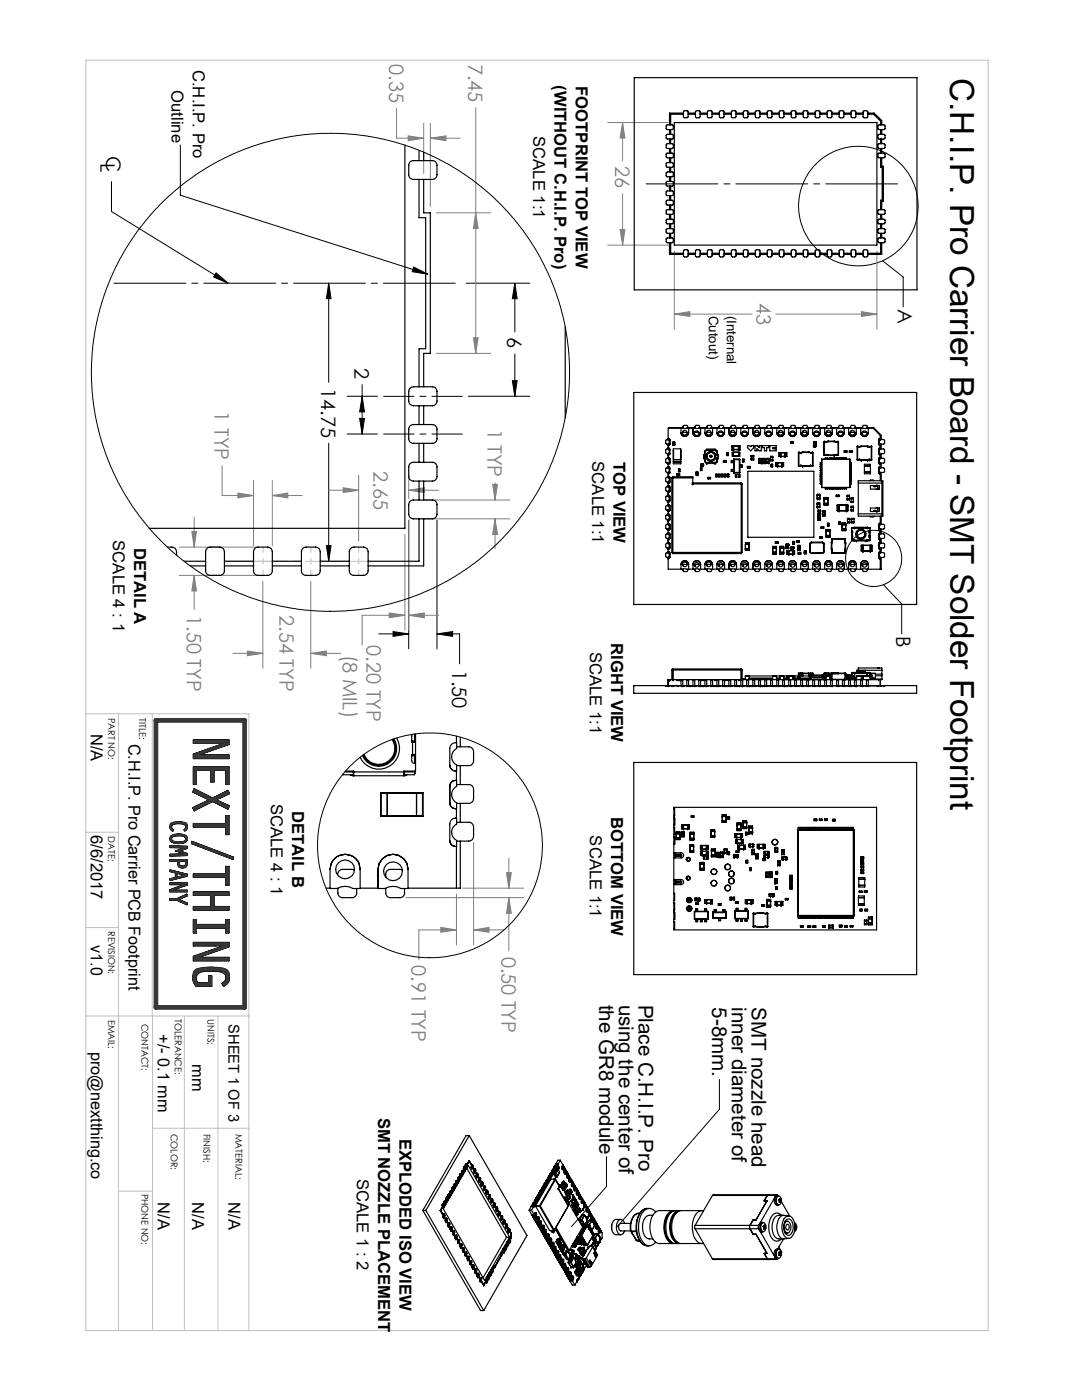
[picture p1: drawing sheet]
<svg xmlns="http://www.w3.org/2000/svg" width="216mm" height="279mm" viewBox="0 0 216 279" stroke-linecap="round" stroke-linejoin="round" font-family="sans-serif">
<defs><g id="words">
<text font-size="6.6" x="189.6" y="15.6" transform="rotate(90 189.6 15.6)">C.H.I.P. Pro Carrier Board - SMT Solder Footprint</text>
<g font-size="4.1">
<text x="119.6" y="200.5" transform="rotate(90 119.6 200.5)">the GR8 module</text>
<text x="123.5" y="200.5" transform="rotate(90 123.5 200.5)">using the center of</text>
<text x="127.4" y="200.5" transform="rotate(90 127.4 200.5)">Place C.H.I.P. Pro</text>
<text x="142.1" y="201.1" transform="rotate(90 142.1 201.1)">5-8mm.</text>
<text x="146" y="201.1" transform="rotate(90 146 201.1)">inner diameter of</text>
<text x="149.9" y="201.1" transform="rotate(90 149.9 201.1)">SMT nozzle head</text>
</g>
<g font-size="4" fill="#808080">
<text x="77.6" y="12.8" transform="rotate(90 77.6 12.8)">0.35</text>
<text x="93.4" y="12.7" transform="rotate(90 93.4 12.7)">7.45</text>
<text x="122.7" y="33.2" transform="rotate(90 122.7 33.2)">26</text>
<text x="150.9" y="60.5" transform="rotate(90 150.9 60.5)">43</text>
<text x="42.8" y="82.1" transform="rotate(90 42.8 82.1)">1 TYP</text>
<text x="97.3" y="85.5" transform="rotate(90 97.3 85.5)">1 TYP</text>
<text x="74.5" y="94" transform="rotate(90 74.5 94)">2.65</text>
<text x="37.2" y="122.8" transform="rotate(90 37.2 122.8)">1.50 TYP</text>
<text x="55.8" y="122.8" transform="rotate(90 55.8 122.8)">2.54 TYP</text>
<text x="68.4" y="130.6" transform="rotate(90 68.4 130.6)">(8 MIL)</text>
<text x="73.1" y="128.8" transform="rotate(90 73.1 128.8)">0.20 TYP</text>
<text x="100.1" y="190.9" transform="rotate(90 100.1 190.9)">0.50 TYP</text>
<text x="82.1" y="192.7" transform="rotate(90 82.1 192.7)">0.91 TYP</text>
</g>
<g font-size="4">
<text x="20" y="32.5" transform="rotate(90 20 32.5)">L</text>
<text x="21.2" y="31" transform="rotate(90 21.2 31)">C</text>
<text x="179.1" y="61.8" transform="rotate(90 179.1 61.8)">A</text>
<text x="101.2" y="67.4" transform="rotate(90 101.2 67.4)">6</text>
<text x="64.1" y="77.4" transform="rotate(90 64.1 77.4)">14.75</text>
<text x="70.8" y="73.5" transform="rotate(90 70.8 73.5)">2</text>
<text x="178.8" y="127" transform="rotate(90 178.8 127)">B</text>
<text x="90.2" y="133.6" transform="rotate(90 90.2 133.6)">1.50</text>
</g>
<g font-size="3.3">
<text x="38.5" y="13.9" transform="rotate(90 38.5 13.9)">C.H.I.P. Pro</text>
<text x="110.7" y="17" transform="rotate(90 110.7 17)">(WITHOUT C.H.I.P. Pro)</text>
<text x="114.9" y="17.2" transform="rotate(90 114.9 17.2)">FOOTPRINT TOP VIEW</text>
<text x="34.2" y="18" transform="rotate(90 34.2 18)">Outline</text>
<text x="106.4" y="27.2" transform="rotate(90 106.4 27.2)">SCALE 1:1</text>
<text x="118.1" y="92.1" transform="rotate(90 118.1 92.1)">SCALE 1:1</text>
<text x="122.4" y="92.2" transform="rotate(90 122.4 92.2)">TOP VIEW</text>
<text x="22.5" y="107.8" transform="rotate(90 22.5 107.8)">SCALE 4 : 1</text>
<text x="26.8" y="109.3" transform="rotate(90 26.8 109.3)">DETAIL A</text>
<text x="117.7" y="130.1" transform="rotate(90 117.7 130.1)">SCALE 1:1</text>
<text x="122" y="128.4" transform="rotate(90 122 128.4)">RIGHT VIEW</text>
<text x="18.1" y="146.4" transform="rotate(90 18.1 146.4)">N/A</text>
<text x="25.6" y="148.4" transform="rotate(90 25.6 148.4)">C.H.I.P. Pro Carrier PCB Footprint</text>
<text x="54" y="160.4" transform="rotate(90 54 160.4)">SCALE 4 : 1</text>
<text x="58.3" y="161.8" transform="rotate(90 58.3 161.8)">DETAIL B</text>
<text x="18.1" y="166.6" transform="rotate(90 18.1 166.6)">6/6/2017</text>
<text x="117.7" y="166.7" transform="rotate(90 117.7 166.7)">SCALE 1:1</text>
<text x="122" y="163" transform="rotate(90 122 163)">BOTTOM VIEW</text>
<text x="18.1" y="188.7" transform="rotate(90 18.1 188.7)">v1.0</text>
<text x="18.1" y="209.9" transform="rotate(90 18.1 209.9)">pro@nextthing.co</text>
<text x="31.5" y="206.4" transform="rotate(90 31.5 206.4)">+/- 0.1 mm</text>
<text x="38.4" y="212.4" transform="rotate(90 38.4 212.4)">mm</text>
<text x="75.5" y="223" transform="rotate(90 75.5 223)">SMT NOZZLE PLACEMENT</text>
<text x="79.7" y="227.3" transform="rotate(90 79.7 227.3)">EXPLODED ISO VIEW</text>
<text x="31.5" y="240" transform="rotate(90 31.5 240)">N/A</text>
<text x="38.4" y="240" transform="rotate(90 38.4 240)">N/A</text>
<text x="45.6" y="240" transform="rotate(90 45.6 240)">N/A</text>
<text x="71.2" y="235.3" transform="rotate(90 71.2 235.3)">SCALE 1 : 2</text>
</g>
<text font-size="3" x="45.6" y="204.4" transform="rotate(90 45.6 204.4)">SHEET 1 OF 3</text>
<g font-size="2.7">
<text x="141.5" y="63" transform="rotate(90 141.5 63)">Cutout)</text>
<text x="145" y="63" transform="rotate(90 145 63)">(Internal</text>
</g>
<g font-size="1.9">
<text x="21.6" y="143.3" transform="rotate(90 21.6 143.3)">PART NO:</text>
<text x="27.8" y="143.3" transform="rotate(90 27.8 143.3)">TITLE:</text>
<text x="21.6" y="166.9" transform="rotate(90 21.6 166.9)">DATE:</text>
<text x="21.6" y="185.8" transform="rotate(90 21.6 185.8)">REVISION:</text>
<text x="21.6" y="203.5" transform="rotate(90 21.6 203.5)">EMAIL:</text>
<text x="34.9" y="203.4" transform="rotate(90 34.9 203.4)">TOLERANCE:</text>
<text x="41.4" y="203.4" transform="rotate(90 41.4 203.4)">UNITS:</text>
<text x="28.2" y="204.3" transform="rotate(90 28.2 204.3)">CONTACT:</text>
<text x="34.1" y="226.3" transform="rotate(90 34.1 226.3)">COLOR:</text>
<text x="40.6" y="226.3" transform="rotate(90 40.6 226.3)">FINISH:</text>
<text x="47" y="226.3" transform="rotate(90 47 226.3)">MATERIAL:</text>
<text x="28.2" y="238.2" transform="rotate(90 28.2 238.2)">PHONE NO:</text>
</g>
</g></defs>
<g fill="none" stroke="#191924" stroke-width=".2">
<path d="M38.6 147.7h7.1v.9l-6 2.1h6v.7h-7.1v-.9l5.9-2.2-5.9 .1zM38.6 153.1h7.1v3.4h-.7v-2.7h-2.3v2.2h-.6v-2.2h-2.9v2.7h-.6zM38.7 157.4l3.7 1.9 3.1-1.6 .3 .7-2.6 1.2 2.6 1.2-.3 .7-3.1-1.5-3.7 1.8-.3-.6 3.3-1.6-3.3-1.5zM44.5 148.3v.1M33.9 179.3h1.4l2-.9 .1 .4-1.7 .7 1.7 .7-.1 .4-2-.9h-1.4zM34 173.6l3.3 .9v.4l-3.3 .8-.1-.3 1.1-.3v-.9l-1.1-.3zM34.1 166.8a3.1 3.1 0 0 1 3.1 .1 .8 .8 0 0 1 0 1.1 3.2 3.2 0 0 1-3.1 0 .9 .9 0 0 1 0-1.2zM34.2 167.2a2.8 2.8 0 0 1 2.7-.1l.2 .3a1.1 1.1 0 0 1-1.4 .6l-1.1-.1-.3-.3zM34.5 177.7h.1M34.7 165.6l-.2 .3M35.3 174.3l1.6 .4-1.6 .4zM36.7 165.6l.2 .3"/>
<path d="M36.7 165.6a.66 .66 0 0 0 .2-1.1l-1.8-.1a.67 .67 0 0 0-.9 .4 .67 .67 0 0 0 .5 .8M36.7 165.6l.4-.6a1.46 1.46 0 0 0-1.9-.6l-.8 .3-.2 .3 .5 .6M36.8 170.4h.1M36.8 169.2h.1M36.8 169.2h-2.9v-.4l3.4 .1v.4l-1.4 .5 1.4 .5v.4l-3.4 .1v-.3l2.9-.1M36.8 169.2l-1.7 .6 1.7 .6M36.8 176.5h.1M36.8 176.5l-2.9 .1v-.4h3.4v.4l-2.8 1.1M36.8 176.5l-2.9 1.1v.4h3.4v-.3h-2.8M36.9 165.9a.95 .95 0 0 0 .5-1.1 .95 .95 0 0 0-.9-.8h-.8a1.83 1.83 0 0 0-1.8 .5 1.15 1.15 0 0 0 .6 1.4M36.9 165.9l.3-.3 .2-.6a1.5 1.5 0 0 0-1.7-1 1.5 1.5 0 0 0-1.8 1l.1 .5 .5 .4M36.9 174.7h.1"/>
<path d="M37 172.3v-.4h-1.2v.5M37 172.3l-.1 .5a.94 .94 0 0 1-1.1-.2v-.2M37 172.3l-.1 .4-.4 .2-.5-.1-.2-.4M37.3 172.3v-.8h-3.4v.4h1.6v.5M37.3 172.3a.95 .95 0 0 1-.8 1 .95 .95 0 0 1-1-.9M37.3 172.3v.4l-.3 .3-.5 .2-.8-.3-.2-.5M38.3 167.9l8.2 3.1v.5l-8.2-3.1zM38.6 164.3h6.4v-1.5h.7v3.8h-.7v-1.6h-6.4zM38.6 174.4h6.4v-1.5h.7v3.8h-.7v-1.6h-6.4zM38.6 178h7.1v.7h-3v2.2h3v.7h-7.1v-.7h3.5v-2.2h-3.5zM38.6 183.5h.6v1h5.8v-1h.7v2.7h-.7v-1h-5.8v1h-.6zM38.6 188.1h7.1v.9l-6 2.1h6v.7h-7.1v-.9l5.9-2.1h-5.9z"/>
<path d="M39.1 196.8a2.84 2.84 0 0 1-.3-3.1 5.6 5.6 0 0 1 3.5-.7l.7 .1a3.4 3.4 0 0 1 2.5 .6 2.59 2.59 0 0 1-.3 2.7l-.6 .5M39.1 196.8a2.05 2.05 0 0 1 .7-3.4 5.9 5.9 0 0 1 5.6 .6 1.85 1.85 0 0 1-.8 2.9M39.5 196.1h2.1v-1.3h.7v2h-3.2M39.5 196.1a1.59 1.59 0 0 1 .1-2.1l.7-.2h2.7a1.95 1.95 0 0 1 2 .7 1.29 1.29 0 0 1-.7 1.8M39.5 196.1a1.3 1.3 0 0 1 .7-2.1 6.4 6.4 0 0 1 4.5 .4l.3 .3a1.27 1.27 0 0 1-.7 1.6M44.3 196.3l.3 .6"/>
</g>
<path d="M31.1 143.8h17.7v57.2h-17.7z" fill="none" stroke="#373737" stroke-width=".94"/>
<path d="M17.1 12h180.1v253.5h-180.1zM17.1 142.4h32.6v123.1M23.6 142.4v123.1M30.4 142.4v60.4M17.1 166.1h6.5M17.1 185.1h6.5M17.1 202.8h32.6M30.4 202.8v62.7M36.8 202.8v62.7M43.5 202.8v62.7M23.6 237.7h6.8M30.4 225.2h19.3" fill="none" stroke="#c0c0c0" stroke-width=".2"/>
<path d="M38.6 147.7h7.1v.9l-6 2.1h6v.7h-7.1v-.9l5.9-2.1h-5.9zM38.6 153.1h7.1v3.4h-.7v-2.7h-2.3v2.2h-.6v-2.2h-2.9v2.7h-.6zM38.7 157.4l3.7 1.9 3.1-1.6 .3 .7-2.6 1.2 2.6 1.2-.3 .7-3.1-1.5-3.7 1.8-.3-.6 3.3-1.6-3.3-1.5zM38.6 164.3h6.4v-1.5h.7v3.8h-.7v-1.6h-6.4zM38.3 167.9l8.2 3.1v.5l-8.2-3.1zM38.6 174.4h6.4v-1.5h.7v3.8h-.7v-1.6h-6.4zM38.6 178h7.1v.7h-3v2.2h3v.7h-7.1v-.7h3.5v-2.2h-3.5zM38.6 183.5h.6v1h5.8v-1h.7v2.7h-.7v-1h-5.8v1h-.6zM38.6 188.1h7.1v.9l-6 2.1h6v.7h-7.1v-.9l5.9-2.1h-5.9zM38.8 193.6a8.6 8.6 0 0 1 4.7-.5h.5a1.55 1.55 0 0 1 1.8 2l-.1 .6-.2 .5-.7 .6-.2 .1-.3-.6a1.29 1.29 0 0 0 .8-1.1 1.29 1.29 0 0 0-.6-1.3l-2.1-.1a4.7 4.7 0 0 0-3.1 .5 1.84 1.84 0 0 0 .2 1.8h2.1v-1.3h.7v2h-3.2a2.93 2.93 0 0 1-.3-3.2zM34 164.3l.5-.2 1-.1a2.12 2.12 0 0 1 1.8 .5 .95 .95 0 0 1-.4 1.4l-.2-.3a.67 .67 0 0 0 .3-.9 .67 .67 0 0 0-.8-.3h-.8a.9 .9 0 0 0-1.2 .4l.1 .5 .4 .3-.2 .3a1.15 1.15 0 0 1-.5-1.6zM34.3 167.1l-.1 .2a.78 .78 0 0 0 1.1 .7h.8a.97 .97 0 0 0 .9-.4 .66 .66 0 0 0-.2-.7 .66 .66 0 0 0-.7-.1l-1.4 .1zM34.1 166.8l.4-.2 1.2-.2a1.41 1.41 0 0 1 1.7 1 1.41 1.41 0 0 1-1.7 1h-.3a1.16 1.16 0 0 1-1.5-1.2zM33.9 168.8l3.4 .1v.4l-1.4 .5 1.4 .5v.4l-3.4 .1v-.3l2.9-.1-1.7-.6 1.7-.6h-2.9zM33.9 171.5h3.4v1.1a1.04 1.04 0 0 1-1.7 .3l-.1-1h-1.6zM35.8 171.9v.6l.2 .3 .7 .1 .3-.2v-.8zM34 173.6l3.3 .9v.4l-3.3 .8-.1-.3 1.1-.3v-.9l-1.1-.3zM35.3 174.3v.8l1.6-.4zM33.9 176.2h3.4v.4l-2.8 1.1h2.8v.3h-3.4v-.4l2.9-1.1-2.9 .1zM33.9 179.3h1.4l2-.9 .1 .4-1.7 .7 1.7 .7-.1 .4-2-.9h-1.4z" fill-rule="evenodd" fill="#373737"/>
<g fill="none" stroke="#000" stroke-width=".2">
<path d="M22.2 36.2v6l23.3 14.3M36 28.9v10.1l49.4 15.7M43.1 54.5l2.4 2-2.9-1.2zM65.6 56.5l.5 3.1h-1zM65.6 56.5v19.8M82.5 53.3l2.9 1.4-3.1-.5zM93 56.5h12.7M102.7 56.5l.5 3.1h-1zM102.7 56.5v9.7M176.1 52l4.1 3.3v6M69.3 79.1h6M72.3 79.1l.4 3.1h-.9z"/>
<path d="M72.3 76.8v9.8M93.4 79.1h12.3M102.2 76h1l-.5 3.1zM102.7 70.7v8.4M65.6 88.4v23.6M69.3 86.6h6M71.8 83.5h.9l-.4 3.1zM65.1 108.9h1l-.5 3.1zM81.6 103.8v25.7M87.2 103.8v25.7M176.3 116.7l3.6 3.8v6M75.6 126.5h6"/>
<path d="M78.4 126l3.2 .5-3.2 .5zM87.2 126.5l3.1-.5v1zM87.2 126.5h4.5v6M143.5 215.4v6l-20.5 23.6M121 230.8v6l-7 8"/>
<circle cx="171.3" cy="41.1" r="11.9"/>
<circle cx="174.3" cy="111.4" r="5.6"/>
</g>
<g fill="none" stroke="#808080" stroke-width=".2">
<path d="M79.1 21.6v6h5.4M81.5 27.1l3 .5-3 .5zM84.5 24.6v10M85.9 27.6l3.1-.5v1zM85.9 24.6v16.7M85.9 27.6h5.9M94.9 21.5v49M121.2 24.5h12.2M124.2 24.5l.5 3h-1zM124.2 24.5v7.6M124.2 38.7v10.2M87.1 42.5h10.8"/>
<path d="M94.9 42.5l.5 3.1h-.9zM121.2 48.9h12.2M123.7 45.8h1l-.5 3.1zM134.6 50.1v15.6M175 50.1v15.6M87.1 70.5h10.8M94.5 67.4h.9l-.5 3.1zM134.6 62.7l3-.5v1zM134.6 62.7h15.5M154.8 62.7h20.2M171.9 62.2l3.1 .5-3.1 .5zM44.3 92.9v6h6.3"/>
<path d="M47.5 98.4l3.1 .5-3.1 .5zM50.6 95.9v13M54.3 98.9l3.1-.5v1zM54.3 95.9v13M54.3 98.9h6M65.6 97.8h6M68.5 97.3l3.1 .5-3.1 .5zM71.6 94.8v13.2M81.6 97.8l3.1-.5v1zM81.6 94.8v4.7M81.6 97.8h5.9M84.8 99.8h17"/>
<path d="M98.3 96.7h1l-.5 3.1zM98.8 96.3v3.5M35.8 109.2h15.5M35.8 114.8h15.5M38.3 106.1h.9l-.5 3.1zM38.7 114.8l.5 3.1h-.9zM38.7 103.2v6M38.7 114.8v6.9M52.4 116v17.4M62 116v17.4M80.8 106.6v19.2M81.6 103.8v22"/>
<path d="M84.8 103.5h17M98.8 103.5l.5 3.2h-1zM98.8 103.5v6M46.5 130.4h5.9M49.4 129.9l3 .5-3 .5zM62 130.4l3.1-.5v1zM62 130.4h6M77.7 122.3l3.1 .5-3.1 .5zM80.8 122.8h-8.5v6M81.6 122.8l3.1-.5v1zM81.6 122.8h5.9M81 179.1h23.5"/>
<path d="M91.1 178.4v10.2M92.3 177.3h12.2M94.5 168.1v20.5M101.1 174.2h.9l-.5 3.1zM101.5 179.1l.5 3.2h-.9zM101.5 171.3v6M101.5 179.1v10.7M88 185.1l3.1 .5-3.1 .4zM91.1 185.6h-7.5v6M94.5 185.6l3.1-.5v.9zM94.5 185.6h6"/>
</g>
<path d="M21.7 56.5h70.2" fill="none" stroke="#000" stroke-width=".2" stroke-dasharray="14.3 1.2 1.2 1.2" stroke-dashoffset="-1"/>
<path d="M92.2 79.1h-15.7M92.2 86.6h-15.7" fill="none" stroke="#000" stroke-width=".2" stroke-dasharray="14.3 1.2 1.2 1.2" stroke-dashoffset="8.3"/>
<path d="M128.6 36.7h50.8" fill="none" stroke="#000" stroke-width=".2" stroke-dasharray="14.3 1.2 1.2 1.2" stroke-dashoffset="-.3"/>
<path d="M73.5 112h-28.7" fill="none" stroke="#c0c0c0" stroke-width=".2" stroke-dasharray="14.3 1.2 1.2 1.2" stroke-dashoffset="1.8"/>
<path d="M52.5 114.8v-5.6M62 114.8v-5.6M71.6 109.2v5.6" fill="none" stroke="#c0c0c0" stroke-width=".2" stroke-dasharray="14.3 1.2 1.2 1.2" stroke-dashoffset="13.3"/>
<path d="M52.5 112h-1.9M52.5 112h1.9" fill="none" stroke="#c0c0c0" stroke-width=".2" stroke-dasharray="14.3 1.2 1.2 1.2"/>
<g fill="#000">
<path d="M43.1 54.5l2.4 2-2.9-1.2zM82.5 53.3l2.9 1.4-3.1-.5z"/>
<path d="M65.6 56.5l.5 3.1h-1zM65.1 108.9h1l-.5 3.1z"/>
</g>
<path d="M62 130.4l3.1-.5v1zM49.4 129.9l3 .5-3 .5zM81.6 97.8l3.1-.5v1zM68.5 97.3l3.1 .5-3.1 .5zM38.3 106.1h.9l-.5 3.1zM38.7 114.8l.5 3.1h-.9z" fill="#808080"/>
<path d="M87.2 126.5l3.1-.5v1zM78.4 126l3.2 .5-3.2 .5zM71.8 83.5h.9l-.4 3.1zM72.3 79.1l.4 3.1h-.9zM102.2 76h1l-.5 3.1zM102.7 56.5l.5 3.1h-1z" fill="#000"/>
<path d="M123.7 45.8h1l-.5 3.1zM124.2 24.5l.5 3h-1zM171.9 62.2l3.1 .5-3.1 .5zM134.6 62.7l3-.5v1zM98.8 103.5l.5 3.2h-1zM98.3 96.7h1l-.5 3.1zM94.5 67.4h.9l-.5 3.1zM94.9 42.5l.5 3.1h-.9zM85.9 27.6l3.1-.5v1zM81.5 27.1l3 .5-3 .5zM54.3 98.9l3.1-.5v1zM47.5 98.4l3.1 .5-3.1 .5zM81.6 122.8l3.1-.5v1zM77.7 122.3l3.1 .5-3.1 .5zM94.5 185.6l3.1-.5v.9zM88 185.1l3.1 .5-3.1 .4zM101.5 179.1l.5 3.2h-.9zM101.1 174.2h.9l-.5 3.1z" fill="#808080"/>
<g fill="none" stroke="#000" stroke-width=".24">
<path d="M126.6 15.5h56.4v42.3h-56.4zM80.8 29v76.4h-51M81.8 32.3l.5-.2h4a.91 .91 0 0 1 .9 .9v1.9a.91 .91 0 0 1-.9 .9h-3.8a.91 .91 0 0 1-.9-.9v-1.9zM83.6 30v2.1M83.6 35.8v7.6h1.3v26.2h-1.3v7.6M84.5 30.4v1.7M84.5 35.8v6.7h1.4v28h-1.4v6.7M133 25h1.3v.8h-1.3zM133 26.9l1.3-.1v.8l-1.3 .1zM133 32.6l1.3-.1v.8l-1.3 .1zM133 28.7h1.3v.9h-1.3zM133 36.3l1.3-.1v.8l-1.3 .1z"/>
<path d="M133 34.4h1.3v.8h-1.3zM133 38.2l1.3-.1v.8l-1.3 .1zM133 30.6h1.3v.8l-1.3 .1zM133.6 25.9v.9M133.6 27.7v1M133.6 29.6v1M133.6 31.5v1M133.6 33.4v.9M133.6 35.3v.9M133.6 37.1v1M133.6 39v1M133.8 25.9v.9"/>
<path d="M133.8 27.7v1M133.8 29.6v1M133.8 31.5v1M133.8 33.4v.9M133.8 35.3v.9M133.8 37.1v1M133.8 39v1M134.6 24.5h40.4v24.4h-40.4zM136.4 22.6h-2.8v2.3M136.4 22.8h-2.6v2.1M136.5 22.1h.7l.1 .1v1.2l-.1 .1h-.7l-.1-.1zM137.3 22.6h1.5"/>
<path d="M137.3 22.8h1.5M138.8 22.2l.8-.1 .1 .1v1.2l-.1 .1h-.7l-.1-.1zM139.7 22.6h1.5M139.7 22.8h1.5M141.3 22.1h.7l.1 .1v1.2l-.1 .1h-.7l-.1-.1zM142.1 22.6h1.4M142.1 22.8h1.4M143.6 22.2l.7-.1 .2 .1v1.2l-.2 .1h-.6l-.2-.1zM144.5 22.6h1.4M144.5 22.8h1.4M145.9 22.2l.2-.1h.6l.2 .1v1.2l-.2 .1h-.6l-.2-.1zM146.9 22.6h1.4"/>
<path d="M146.9 22.8h1.4M148.4 22.1h.7l.2 .1v1.2l-.2 .1h-.6l-.2-.1zM149.3 22.6h1.4M149.3 22.8h1.4M150.7 22.2l.1-.1h.7l.1 .1v1.2l-.1 .1h-.7l-.1-.1zM151.6 22.6h1.5M151.6 22.8h1.5M153.2 22.1h.7l.1 .1v1.2l-.1 .1h-.7l-.1-.1zM154 22.6h1.5M154 22.8h1.5M155.6 22.1h.7l.1 .1v1.2l-.1 .1h-.7l-.1-.1zM156.4 22.6h1.5"/>
<path d="M156.4 22.8h1.5M158 22.1h.7l.1 .1v1.2l-.1 .1h-.7l-.1-.1zM158.8 22.6h1.5M158.8 22.8h1.5M160.4 22.1h.7l.1 .1v1.2l-.1 .1h-.7l-.1-.1zM161.2 22.6h1.5M161.2 22.8h1.5M162.7 22.2l.1-.1h.7l.1 .1v1.2l-.1 .1h-.7l-.1-.1zM163.6 22.6h1.5M163.6 22.8h1.5M165.2 22.1h.6l.2 .1v1.2l-.2 .1h-.6l-.1-.1zM166 22.6h1.4"/>
<path d="M166 22.8h1.4M167.5 22.1h.7l.2 .1v1.2l-.2 .1h-.6l-.2-.1zM168.4 22.6h1.4M168.4 22.8h1.4M169.9 22.1h.7l.2 .1v1.2l-.2 .1h-.6l-.2-.1zM170.8 22.6h1.4M170.8 22.8h1.4M172.3 22.1h.7l.2 .1v1.2l-.2 .1h-.6l-.2-.1zM173.2 22.6h1.2l1.5 1.5v.8M173.2 22.8h1.1l1.4 1.4v.7M175.2 26.9l1.3-.1 .1 .8-1.3 .1zM175.2 30.6h1.3l.1 .8-1.3 .1z"/>
<path d="M175.2 28.7h1.3v.9h-1.3zM175.3 25h1.2l.1 .8h-1.3zM175.7 31.5v1.9h.3v6.6h-.3v1.8M175.7 25.9v.9M175.7 27.7v1M175.7 29.6v1M175.9 25.9v.9M175.9 27.7v1M175.9 29.6v1M175.9 31.5v1.7h.4v7h-.4v1.6M133 40.1l.2-.1h1.1v.8l-1.3 .1zM133 41.9h1.3v.8h-1.3z"/>
<path d="M133 43.8h1.3v.8h-1.3zM133 45.7h1.3v.8h-1.3zM133 47.6l1.3-.1v.8l-.2 .2-1.1-.1zM133.6 48.5v2.3h2.8M133.6 40.9v.9M133.6 42.8v.9M133.6 44.7v.9M133.6 46.6v.9M133.8 48.5v2h2.6M133.8 40.9v.9M133.8 42.8v.9M133.8 44.7v.9"/>
<path d="M133.8 46.6v.9M136.5 49.9l.6-.1 .2 .2-.1 1.2-.6 .1-.2-.2zM137.3 50.5h1.5M137.3 50.8h1.5M138.8 49.9l.7-.1 .2 .2-.1 1.2-.6 .1-.2-.2zM139.7 50.5h1.5M139.7 50.8h1.5M141.3 49.9l.6-.1 .2 .2-.1 1.2-.6 .1-.2-.2zM142.1 50.5h1.4M142.1 50.8h1.4M143.6 49.9l.7-.1 .2 .2-.1 1.2-.6 .1-.3-.2zM144.5 50.5h1.4"/>
<path d="M144.5 50.8h1.4M145.9 50l.2-.2 .8 .2-.1 1.2h-.8zM146.9 50.5h1.4M146.9 50.8h1.4M148.4 49.9l.7-.1 .2 .2-.1 1.2-.6 .1-.3-.2zM149.3 50.5h1.4M149.3 50.8h1.4M150.7 49.9l.7-.1 .2 .2v1.2l-.7 .1-.2-.2zM151.6 50.5h1.5M151.6 50.8h1.5M153.2 49.9l.6-.1 .2 .2v1.2l-.7 .1-.2-.2zM154 50.5h1.5"/>
<path d="M154 50.8h1.5M155.5 49.9l.7-.1 .2 .2v1.2l-.7 .1-.2-.2zM156.4 50.5h1.5M156.4 50.8h1.5M157.9 49.9l.7-.1 .2 .2-.1 1.2-.6 .1-.2-.2zM158.8 50.5h1.5M158.8 50.8h1.5M160.3 49.9l.7-.1 .2 .2-.1 1.2-.6 .1-.2-.2zM161.2 50.5h1.5M161.2 50.8h1.5M162.7 50l.2-.2 .7 .2-.1 1.2h-.8zM163.6 50.5h1.5"/>
<path d="M163.6 50.8h1.5M165.1 50l.2-.2 .7 .2-.1 1.2h-.8zM166 50.5h1.4M166 50.8h1.4M167.5 49.9l.7-.1 .2 .2-.1 1.2-.6 .1-.3-.2zM168.4 50.5h1.4M168.4 50.8h1.4M169.9 49.9l.7-.1 .2 .2-.1 1.2-.6 .1-.3-.2zM170.8 50.5h1.4M170.8 50.8h1.4M172.2 50l.2-.2 .8 .2-.1 1.2h-.8zM175.2 47.6l1.3-.1 .1 .8-.2 .2-1.1-.1z"/>
<path d="M175.2 45.7h1.3l.1 .8h-1.3zM175.2 41.9h1.3l.1 .8h-1.3zM175.3 43.8h1.2l.1 .8h-1.3zM175.7 42.8v.9M175.7 44.7v.9M175.7 46.6v.9M175.7 48.5v2h-2.5M175.9 42.8v.9M175.9 44.7v.9M175.9 46.6v.9M175.9 48.5v2.3h-2.7M81.8 77.5l.7-.3h3.8a.96 .96 0 0 1 .9 1v1.8a.96 .96 0 0 1-.9 1h-3.8a.96 .96 0 0 1-.9-1v-1.8z"/>
<path d="M112.8 65.2v18.2M126.5 78.3h56.4v42.3h-56.4zM81.8 92.5l.5-.2h4a.91 .91 0 0 1 .9 .9v1.9a.91 .91 0 0 1-.9 .9h-3.8a.91 .91 0 0 1-.9-.9v-1.9zM81.8 85l.7-.3h3.8a.91 .91 0 0 1 .9 1v1.8a.91 .91 0 0 1-.9 1h-3.8a.91 .91 0 0 1-.9-1v-1.8zM83.6 81v3.7M83.6 88.5v3.8M83.6 96v3.8M84.5 81v3.7M84.5 88.5v3.8M84.5 96v3.8M133.3 97.1h-.3l-.2 .3 .1 .6 .4 .1M133.3 87.7h-.3l-.2 .2 .1 .6 .4 .1"/>
<path d="M133.3 91.5h-.3l-.2 .2 .1 .6 .4 .1M133.3 93.4h-.3l-.2 .2 .1 .6 .4 .1M133.3 95.2h-.3l-.2 .3 .1 .5 .4 .2M133.3 89.6h-.3l-.2 .2 .1 .6 .4 .1M133.3 99h-.3l-.2 .2 .1 .6 .4 .2M133.3 94.3l.1 .3M133.3 98.3h.1M133.3 88.9v.5M133.3 90.8v.5M133.3 92.7v.5M133.3 94.6v.4M133.3 96.4v.5"/>
<path d="M133.3 98.3v.5M133.4 98.8l.3 .3M133.4 96.9l.3 .3M133.4 95l.3 .3M133.4 93.2l.3 .2M133.4 91.3l.3 .3M133.4 89.4l.3 .3M133.4 87.5l.3 .3M133.4 98.8l-.1 .3a.46 .46 0 0 1 .3 .4 .46 .46 0 0 1-.3 .4l.1 .3M133.4 89.4l-.1 .3a.46 .46 0 0 1 .3 .4 .46 .46 0 0 1-.3 .4l.1 .3M133.4 95l-.1 .3a.46 .46 0 0 1 .3 .4 .46 .46 0 0 1-.3 .4l.1 .3M133.4 93.2l-.1 .3a.46 .46 0 0 1 .3 .4 .46 .46 0 0 1-.3 .4"/>
<path d="M133.4 91.3l-.1 .3a.46 .46 0 0 1 .3 .4 .46 .46 0 0 1-.3 .4l.1 .3M133.4 87.5l-.1 .3a.43 .43 0 0 1 .3 .4 .43 .43 0 0 1-.3 .4l.1 .3M133.4 96.9l-.1 .3a.46 .46 0 0 1 .3 .4 .46 .46 0 0 1-.3 .4v.3M133.4 87.5h.1M133.4 88.9h.1M133.7 99.9l-.3 .3M133.7 98l-.3 .3M133.7 96.2l-.3 .2M133.7 94.3l-.3 .3M133.7 90.5l-.3 .3M133.7 88.6l-.3 .3M133.7 92.4l-.3 .3"/>
<path d="M133.7 87.8v.8M133.7 89.7v.8M133.7 91.6v.8M133.7 93.4v.9M133.7 95.3v.9M133.7 97.2v.8M133.7 99.1v.8M133.7 89.7h.1M133.7 90.5h.1M133.7 93.4h.1M133.7 94.3h.1M133.7 92.4h.1"/>
<path d="M134.1 95.4h4.1M134.1 95.4v14.9M134.3 95.1h3.9v.3M134.3 95.1v.3h-.2M134.3 95.1v15.4M134.3 88.8h.3M134.3 88.8v-.6h.3v.6M134.3 88.7h.1M134.3 88.4h.1M134.3 88.7h.3M134.3 88.2v.6M134.3 88.4h.3"/>
<path d="M134.4 89.6h1.4v3h-1.4zM134.4 92.2h1.4M134.4 89.9v1.8M134.4 91.7h.1M134.6 88.4h.1M134.6 88.2v.6M134.6 88.7h.1M135.1 94.6h.1M135.1 94.8h.1M135.1 94.6h.5v.2M135.1 94.6v.2M135.2 94.6v.2"/>
<path d="M135.2 94.6h.1M135.4 93.7h.3M135.4 93.6h.3v.6h-.3zM135.4 94.1h.3M135.4 94.6h.1M135.4 94.6v.2M135.6 94.6v.2h-.5M135.6 94.8h.1M135.8 91.7h-1.4M135.8 89.9h.1M135.9 85.4v1a.76 .76 0 0 0 .7 .7 .76 .76 0 0 0 .8-.7v-1M136.3 86.1l.1 .2h.7"/>
<path d="M136.3 85.4v-.4l.2-.1h.6l.1 .5M136.3 85.4h-2.8M137.2 85.4h1.5M138.2 95.4v1.2M138.2 96.6h9.9M138.2 96.6h.1M138.3 85.6h.1M138.3 86.5a.79 .79 0 0 0 .7 .6 .79 .79 0 0 0 .8-.6M138.3 85.4v1.1M138.3 86.5h.1M138.7 86.2l.1 .1h.7M138.7 85.4v-.4l.2-.1h.6l.1 .5"/>
<path d="M138.9 94.3h.1M138.9 94.2h.3M138.9 94.6h.3M138.9 94.7h.3M138.9 94.2h.3v.5M138.9 94.3h.3M138.9 94.2v.5M138.9 94.6h.1M138.9 94.2h.1M138.9 94.7h.1M139.2 94.3h.1M139.2 94.6h.1"/>
<path d="M139.2 94.7h.1M139.6 85.4h1.5M139.8 93.4h.2v.5h-.2zM139.8 93.8h.2M139.8 93.4h.2M139.8 85.4v1.1M139.8 86.5h.1M139.8 93h.1M139.8 92.7h.1M139.8 92.7h.6v.3h-.6M139.8 92.7v.3M140 92.7h.1"/>
<path d="M140 93h.1M140 92.7v.3M140.3 92.7h.1M140.3 92.7v.3M140.3 93h.1M140.4 91.4h.1M140.4 90.8h.1M140.4 90.8v.6M140.4 91.4h.2M140.4 90.8h.2M140.6 90.1h.1M140.6 92.1h.1"/>
<path d="M140.6 92.1l.3 .2M140.6 91.4h.1M140.6 90.1v2M140.7 92.1l.2 .2M140.7 85.4v1a.76 .76 0 0 0 .7 .7 .76 .76 0 0 0 .8-.7v-1M140.7 90.1v2M140.9 89.9l-.2 .2M140.9 92.3h.1M140.9 89.9h.1M140.9 89.9l-.3 .2M140.9 92.3h2M140.9 89.9h2"/>
<path d="M141 89.8v.1M141 92.5h.1M141 89.7h.1M141 89.8h1.7M141 92.5h1.7M141 89.7v.1M141 92.3v.2M141 89.7h1.7v.2M141.1 85.4v-.4l.2-.1h.6l.1 .5M141.1 86.1l.1 .2h.7M141.2 95.3h.6v.2h-.6zM141.3 95.3v.2"/>
<path d="M141.6 91v.1M141.7 95.3v.2M142 85.4h1.4M142.7 89.8v.1M142.7 92.5h.1M142.7 89.7v.1M142.7 92.3v.2M142.7 89.8h.1M142.8 91.4h.5M142.8 90.8h.5M142.8 94.6h.3v.6h-.3zM142.8 94.7h.3"/>
<path d="M142.8 95.1h.3M142.9 89.9l.2 .2M142.9 92.3h.1M142.9 89.9h.1M143 85.4v1a.76 .76 0 0 0 .8 .7 .76 .76 0 0 0 .8-.7v-1M143.1 92.1l-.2 .2M143.1 92.1h.1M143.1 90.1h.1M143.1 90.1v.7M143.1 91.4v.7M143.3 91.4h.1M143.3 90.8h.1"/>
<path d="M143.3 90.8v.6M143.4 94.6h.3v.6h-.3zM143.4 94.7h.3M143.4 95.1h.3M143.4 86.2l.2 .1h.6M143.4 85.4l.1-.4 .1-.1h.7l.1 .5M144 94.6h.2v.6h-.2zM144 94.7h.2M144 95.1h.2M144.3 91.9h.6v.3h-.6zM144.4 85.4h1.4M144.5 91.9v.3"/>
<path d="M144.5 94.6h.3v.6h-.3zM144.5 94.7h.3M144.5 95.1h.3M144.8 91.9v.3M145 90.4h.3v.5h-.3zM145 90.5h.3M145 90.8h.3M145.1 94.6h.3v.6h-.3zM145.1 95.1h.3M145.1 94.7h.3M145.4 85.4v1M145.4 86.4h.1"/>
<path d="M145.8 85.4h2.4M145.8 85.4h-12.5v2.1M145.8 85.4l.1-.4 .1-.1h.7l.1 .5M145.8 86.1l.2 .2h.7M146 94.1h.4M146 93.7h.4M146 92.3h.4M146 92h.4M146 92h-.1v.3h.1M146 93.7h-.1v.4h.1M146 92v.3M146 93.7v.4"/>
<path d="M146.1 89.7h.1M146.1 89h.1M146.1 89.7h1.5M146.1 90.3h1.5v.7h-1.5zM146.1 89v.7M146.1 89h1.5M146.3 90.3v.7M146.3 89l.1 .7zM146.4 89h.1M146.4 89.7h.1M146.4 91.6h1.2zM146.4 91.6v2.8"/>
<path d="M146.4 91.7h.1M146.5 91.7h1v2.6h-1M146.5 94.3l-.1 .1h1.2l-1.1-.1M146.5 91.7v2.6M146.7 94.7h1v.5h-1zM146.8 85.4h1.4M146.9 94.7v.5M147 85.4v1a.76 .76 0 0 1-.8 .7 .76 .76 0 0 1-.8-.7M147.4 89h.1M147.4 89.7h.1M147.4 89v.7M147.4 90.3v.7h-1.1"/>
<path d="M147.4 90.3h.1M147.5 94.7v.5M147.6 89h.1M147.6 89.7h.1M147.6 89v.7M147.8 85.4v1a.76 .76 0 0 0 .8 .7 .76 .76 0 0 0 .8-.7v-1M147.9 96.4h-9.8l.1 .3v-.1M147.9 96.4v.2h.2M147.9 96.4v14.1M148 92.8h-.4v-1.1v2.7v-1.2h.4M148 92.8h.1v.4h-.1M148 92.8v.4"/>
<path d="M148.1 96.6v13.7M148.2 91.6h.3v.6h-.3zM148.2 92.1h.3M148.2 91.7h.3M148.2 85.4h2.4M148.2 86.2l.2 .1h.6M148.2 85.4l.1-.4 .1-.1h.7l.1 .5M149.1 93.1h.6v.3h-.6zM149.2 85.4h1.4M149.2 93.1v.3M149.2 94.1h13.2v13.1h-13.2zM149.3 88.9h.3l.2 .2 .2-.2h.3l.1 .4-.6 .7-.6-.7z"/>
<path d="M149.6 93.1v.3M149.9 91.5h.5v.3h-.5zM149.9 90.9h.5v.3h-.5zM150 90.9v.3M150 91.5v.3M150.2 85.4v1a.76 .76 0 0 0 .8 .7 .76 .76 0 0 0 .7-.7M150.3 90.9v.3M150.3 91.5v.3M150.6 85.4h2.4M150.6 86.1l.1 .2h.7M150.6 85.4v-.4l.2-.1h.6l.1 .5M150.6 88.9h.4l.5 .4v-.4h.4v1.1h-.4l-.5-.4v.4h-.4z"/>
<path d="M151.4 91.5h.1M151.4 91.7h.1M151.4 91.5h.5M151.4 91.5v.9h.5M151.4 91.7h.5M151.4 92.2h.5M151.4 92.2h.1M151.5 85.4h1.5M151.7 85.4v1M151.7 86.4h.1M151.9 91.7h.1M151.9 92.2h.1"/>
<path d="M151.9 91.5h.1M151.9 92.4h.1M151.9 91.5v.9M152.1 88.9h1.3v.4h-.4v.7h-.5v-.7h-.4zM152.2 91.5h.1M152.2 91.7h.1M152.2 92.4h.1M152.2 91.5h.4v.9M152.2 92.4h.4M152.2 91.7h.4M152.2 92.2h.4M152.2 91.5v.9"/>
<path d="M152.2 92.2h.1M152.6 85.4v1a.76 .76 0 0 0 .8 .7 .76 .76 0 0 0 .7-.7v-1M152.6 92.2h.1M152.6 91.7h.1M152.6 92.4h.1M152.9 92.2h.1M152.9 91.5h.5v.9h-.5zM152.9 91.7h.5M152.9 92.2h.5M152.9 91.7h.1M153 85.4h19.1M153 91.5v.9"/>
<path d="M153 86.2l.1 .1h.7M153 85.4v-.4l.2-.1h.6l.1 .5M153.4 91.7h.1M153.4 92.2h.1M153.4 92.4h.1M153.6 88.9h1.3v.4h-.7v.3h.7v.4h-1.3zM153.7 91.1h.5v.9h-.5zM153.7 91.3h.5M153.7 91.8h.5M153.9 92.6h.3v.6h-.3zM153.9 92.8h.3M153.9 93h.3"/>
<path d="M153.9 85.4h1.5M154.8 93.1h1.6M154.8 92.3h1.6M154.8 92.3v.8M154.8 92.3l.1 .1M155 85.4v1a.76 .76 0 0 0 .8 .7 .76 .76 0 0 0 .7-.7M155.2 92.3v.1M155.2 93.1h.1M155.2 92.4v.7M155.2 92.3h.1M155.4 86.1l.1 .2h.7M155.4 85.4v-.4l.2-.1h.6l.1 .5"/>
<path d="M155.5 91.1h1.5M155.5 90.3h1.5M155.5 90.3v.1M155.5 90.3v.8M155.5 90.4v.7M155.5 90.4h1.5M155.8 91.1h.1M155.8 90.3v.1M155.8 90.4v.7M155.8 90.3h.1M156 92.3v.1M156 93.1h.1"/>
<path d="M156 92.4v.7M156 92.3h.1M156.3 85.4h1.5M156.4 92.3v.8M156.4 92.3l-.1 .1M156.5 85.4v1M156.5 86.4h.1M156.7 90.3v.1M156.7 91.1h.1M156.7 90.4v.7M156.7 90.3h.1M157 90.4v.7"/>
<path d="M157 90.3v.8M157 90.3v.1M157.4 85.4v1a.76 .76 0 0 0 .7 .7 .76 .76 0 0 0 .8-.7v-1M157.8 88.1h.5v.3h-.5zM157.8 86.2l.1 .1h.7M157.8 85.4v-.4l.2-.1h.6l.1 .5M157.9 88.1v.3M158.2 88.1v.3M158.7 85.4h1.5M159.3 93h.1M159.3 90.3h.1M159.3 90.3v2.7"/>
<path d="M159.4 93h.1M159.4 90.3v2.7M159.4 90.3l.3 .1M159.4 90.2v.1M159.4 90.2l-.1 .1M159.4 90.2l.4 .1M159.7 92.9h.1M159.7 90.4h.1M159.7 92.9l.1 .1M159.7 92.9l-.3 .1M159.8 85.4v1a.76 .76 0 0 0 .7 .7 .76 .76 0 0 0 .8-.7M159.8 90.3l-.1 .1"/>
<path d="M159.8 93h.1M159.8 93h-.4M159.8 90.3h.1M159.8 90.3v.1M159.8 93l.3 .1M159.8 92.9v.1M159.8 92.9l.4 .1M160.1 90.2l.1 .1M160.1 90.2h.1M160.1 90.2l-.3 .1M160.1 93.1h.1M160.2 86.1l.1 .2h.7"/>
<path d="M160.2 85.4v-.4l.2-.1h.6l.1 .5M160.2 93l-.1 .1M160.2 93v.1M160.2 90.2v.1M160.2 93.1h1.2M160.2 90.3h1.2M160.2 93h1.2M160.2 90.3l-.4 .1M160.2 90.2h1.2M160.2 93.1h.1M161.1 85.4h1.5M161.3 85.4v1"/>
<path d="M161.3 86.4h.1M161.4 93v.1M161.4 90.2v.1M161.4 90.2h.1M161.4 93.1h.1M161.4 90.3l.3 .1M161.4 90.2l.3 .1M161.7 92.9h.1M161.7 90.4h.1M161.7 90.3v.1M161.7 92.9v.1M161.7 93h.1"/>
<path d="M161.7 90.3h.1M161.7 92.9l-.3 .1M161.7 93l-.3 .1M161.8 92.9v.1M161.8 90.3v.1M161.8 92.9l.3 .1M161.8 93h.3M162.1 93h.1M162.1 90.2v.1M162.1 90.3h.1M162.1 90.2l.1 .1M162.1 90.3l-.3 .1"/>
<path d="M162.1 90.3v2.7M162.1 90.2l-.3 .1M162.2 85.4v1a.76 .76 0 0 0 .7 .7 .76 .76 0 0 0 .8-.7M162.2 93h-.1M162.2 90.3v2.7M162.3 88.8h.1M162.3 89.1h.1M162.3 88.8h.6v.3h-.6M162.3 88.1h.6v.3h-.6zM162.3 88.8v.3M162.4 88.1v.3M162.5 88.8h.1"/>
<path d="M162.5 88.8v.3M162.5 89.1h.1M162.6 85.4v-.4l.2-.1h.6l.1 .5M162.6 86.2l.1 .1h.7M162.7 88.8h.1M162.7 88.8v.3M162.7 89.1h.1M162.8 88.1v.3M163.1 99.4h.1M163.1 98.9h.1M163.1 98.7h.1M163.1 99.6h.1"/>
<path d="M163.1 99.6h.5M163.1 99.4h.5M163.1 98.7v.9M163.1 98.9h.5M163.1 98.7h.5M163.5 85.4h1.5M163.6 99.4h.1M163.6 98.9h.1M163.6 98.7h.1M163.6 99.6h.1M163.6 98.7v.9M163.7 92.4h.1"/>
<path d="M163.7 96.2h.1M163.7 92.7h.1M163.7 93.2h.1M163.7 95.7h.1M163.7 96.1h.1M163.7 95h.1M163.7 93.9h.1M163.7 95.3h.1M163.7 94.2h.1M163.7 94.6h.1M163.7 93.5h.1M163.7 96.5h.1"/>
<path d="M163.7 93.1h.1M163.7 92.8h.1M163.7 93.6h.1M163.7 94.3h.1M163.7 93.1v.1M163.7 95.7v.1M163.7 94.7h.1M163.7 95.8h.1M163.7 96.6h.1M163.7 95.4h.1M163.7 85.4v1M163.7 92.7v.1"/>
<path d="M163.7 94.6v.1M163.7 95.3v.1M163.7 96.5v.1M163.7 86.4h.1M163.7 96.1h.3M163.7 96.1l.3 .1M163.7 96.5h.3M163.7 96.5l.3 .1M163.7 95h.3M163.7 94.6h.3M163.7 94.6l.3 .1M163.7 92.4h.3"/>
<path d="M164 91.7h.1M164 92.7h-.3l.3 .1M164 95.7h-.3l.3 .1M164 95.3h-.3l.3 .1M164 94.2h-.3l.3 .1M164 93.9h-.3h.3M164 93.5h-.3l.3 .1M164 93.1h-.3l.3 .1M164 97.3h5.6M164 91.7v5.6h5.6v-5.6M164 91.7h5.6M164.4 90.8h.1"/>
<path d="M164.4 88.1h.1M164.4 90.8l.1 .1M164.4 88.1v2.7M164.5 99.3h.1M164.5 99.6h.1M164.5 99.3h.7M164.5 99.3v1.5h.7v-1.5M164.5 99.6h.7M164.5 90.8v.1M164.5 88.1v2.7M164.5 88.1l.3 .1M164.5 88.1h.1"/>
<path d="M164.5 88.1h-.1M164.5 88.1h.4M164.6 85.4v1M164.6 86.4h.1M164.7 91.4l.1 .3M164.7 91.4v.3M164.7 97.3v.2l.1-.2M164.7 91.3v.1M164.7 97.6h.1M164.8 97.6h.1M164.8 90.7h.1M164.8 88.2h.1"/>
<path d="M164.8 90.7l.1 .1M164.8 90.7l-.3 .1M164.9 88.1l-.1 .1M164.9 90.8h.1M164.9 88.1h.1M164.9 90.8l-.4 .1M164.9 88.1v.1M164.9 90.8l.3 .1M164.9 90.7v.1M164.9 90.7l.4 .1M165 86.1l.1 .2h.7M165 85.4v-.4l.2-.1h.6l.1 .5"/>
<path d="M165.1 97.3v.2l.1-.2M165.1 91.4v.3M165.1 91.4l.1 .3M165.1 91.3v.1M165.1 97.6h.1zM165.2 99.6h.1M165.2 99.3h.1M165.2 88l.1 .1M165.2 88h.1M165.2 90.9h.1M165.2 88l-.3 .1M165.3 90.8l-.1 .1"/>
<path d="M165.3 90.8v.1M165.3 88v.1M165.3 90.8h1.1M165.3 88.1h1.1M165.3 88.1l-.4 .1M165.3 90.9h1.1M165.3 88h1.1M165.5 97.3v.2v-.2M165.5 91.7v-.3v.3M165.5 97.6h.1M165.8 97.3v.2l.1-.2M165.8 91.4v.3"/>
<path d="M165.8 91.4l.1 .3M165.8 97.6h.1M165.8 91.3v.1M165.9 85.4h1.4M166.1 85.4v1a.76 .76 0 0 1-.8 .7 .76 .76 0 0 1-.7-.7M166.2 97.3v.2l.1-.2M166.2 91.7v-.3l.1 .3M166.2 97.6h.1M166.4 90.8l.1 .1M166.4 90.8v.1M166.4 88v.1M166.4 88h.1"/>
<path d="M166.4 88.1l.4 .1M166.4 90.9h.1M166.5 88l-.1 .1M166.5 88l.3 .1M166.6 97.3v.2v-.2M166.6 91.4v.3M166.6 91.4h.1M166.6 91.3v.1M166.6 97.6h.1M166.8 90.7h.1M166.8 88.2h.1M166.8 90.7v.1"/>
<path d="M166.8 88.1v.1M166.8 88.1h.1M166.8 90.7l-.4 .1M166.8 90.8l-.3 .1M166.8 98.8h.6v.3h-.6zM166.9 88.1v.1M166.9 90.8h-.1M166.9 90.8l.3 .1M166.9 90.7v.1M166.9 90.7l.3 .1M166.9 97.3v.2l.1-.2M166.9 85.4v1a.76 .76 0 0 0 .8 .7 .76 .76 0 0 0 .8-.7"/>
<path d="M167 97.6h.1M166.9 98.8v.3M167 91.4v.3M167 91.4l-.1 .3M167 91.3v.1M167.2 88.1h.1M167.2 88.1h-.3M167.2 90.8v.1M167.2 90.8h.1M167.2 88.1l-.3 .1M167.2 88.1v2.7M167.3 97.3v.2l.1-.2"/>
<path d="M167.3 90.8l-.1 .1M167.3 91.4v.3M167.3 91.4h.1M167.3 97.6h.1zM167.3 88.1v2.7M167.3 91.3v.1M167.3 85.4l.1-.4 .1-.1h.7l.1 .5M167.3 86.2l.2 .1h.6M167.3 98.8v.3M167.4 91.4v.3M167.4 91.3v.1M167.7 97.3v.2l.1-.2"/>
<path d="M167.8 97.6h.1M167.8 91.4v.3M167.8 91.4l-.1 .3M167.8 91.3v.1M168.1 97.3v.2v-.2M168.1 91.4v.3M168.1 91.4h.1M168.1 97.6h.1M168.3 85.4h1.4M168.4 97.3v.2l.1-.2M168.4 91.4v.3M168.4 91.4h.1"/>
<path d="M168.4 90h.6v.3h-.6zM168.4 91.3v.1M168.4 97.6h.1M168.5 85.4v1M168.5 86.4h.1M168.5 91.4v.3M168.5 90v.3M168.5 91.3v.1M168.5 97.6h.1M168.8 97.3v.2l.1-.2M168.8 91.4v.3M168.8 91.4h.1"/>
<path d="M168.8 97.6h.1M168.9 91.4v.3M168.9 90v.3M169 99h.5M169 98.8h.5v1h-.5zM169 99.6h.5M169.3 86.4a.76 .76 0 0 0 .8 .7 .76 .76 0 0 0 .8-.7M169.3 85.4v1M169.3 86.4h.1M169.5 90h.5v.3h-.5zM169.6 90v.3M169.6 95.7h.2l-.2 .1"/>
<path d="M169.6 96.1h.2l-.2 .1M169.6 93.9h.2M169.6 95h.2h-.2M169.6 95.3h.2l-.2 .1M169.6 94.2h.2l-.2 .1M169.6 94.6h.2l-.2 .1M169.6 93.5h.2l-.2 .1M169.6 96.5h.2l-.2 .1M169.6 92.4h.2h-.2M169.6 92.7h.2l-.2 .1M169.6 93.1h.2l-.2 .1M169.6 91.7h.1"/>
<path d="M169.7 85.4l.1-.4 .1-.1h.7l.1 .5M169.7 86.1l.2 .2h.7M169.8 93.9h-.2M169.8 93.9h.1M169.8 99.3h.5v1h-.5zM169.8 99.5h.5M169.9 92.4h.1M169.9 93.1v.1zM169.9 93.9h.1M169.9 92.7h.1M169.9 96.1h.1M169.9 95h.1"/>
<path d="M169.9 95.3h.1M169.9 94.2h.1M169.9 93.5h.1M169.9 92.8h.1M169.9 93.6h.1M169.9 95.7v.1M169.9 94.6v.1M169.9 96.5v.1M169.9 90v.3M170.7 85.4h1.4M170.9 85.4v1M170.9 86.4h.1"/>
<path d="M171 91.7h.1M171 89.1h.1M171 91.7l.1 .1M171 89.1v2.6M171.1 91.7v.1M171.1 89v.1M171.1 89l-.1 .1M171.1 89.1l.4 .1M171.1 89.1v2.6M171.1 89l.4 .1M171.3 96.4v-.5h4.7v.5M171.3 96.4h4.7"/>
<path d="M171.3 96.4v6.1M171.5 91.7h.1M171.5 89.2h.1M171.5 91.7v.1M171.5 89.1v.1M171.5 91.8h.1M171.5 91.7h-.4M171.5 91.8h-.4M171.5 89.1h.1M171.5 89.1l.1 .1M171.5 91.8l.4 .1M171.6 91.7l-.1 .1"/>
<path d="M171.6 91.7l.3 .1M171.7 85.4v1M171.7 86.4h.1M171.9 89v.1M171.9 89h.1M171.9 89l-.4 .1M171.9 91.9h.1M171.9 91.8v.1M171.9 91.8h1.2M171.9 89.1h1.2M171.9 89h1.2M171.9 91.9h1.2"/>
<path d="M171.9 89.1l-.3 .1M172.1 85.4h2.1l1.4 1.5v.6M172.1 86.2l.2 .1h.6M172.1 85.4l.1-.4 .1-.1h.7l.1 .5M172.5 92.7h1.2v1.9h-1.2zM172.5 94.2h1.2M172.5 93h1.2M173.1 85.4h1.2l1.5 1.5v.8M173.1 91.8v.1M173.1 89v.1M173.1 89.1l.3 .1M173.1 89h.1"/>
<path d="M173.1 89l.3 .1M173.1 91.9h.1M173.2 85.4v1a.76 .76 0 0 1-.7 .7 .76 .76 0 0 1-.8-.7M173.4 91.7h.1M173.4 89.2h.1M173.4 91.7v.1M173.4 91.7l-.3 .1M173.4 89.1v.1M173.4 91.8l-.3 .1M173.4 89.1h.1M173.4 91.8h.1M173.5 91.7v.1"/>
<path d="M173.5 89.1v.1M173.5 91.7h.3M173.5 91.8h.3M173.5 89.1h.1M173.5 91.8h.1M173.5 95.9l.2-.1 .7 .1M173.7 96.9h1.8v.7h-1.8zM173.8 91.7v.1M173.8 89v.1M173.8 89.1h.1M173.8 91.7h.1M173.8 89l.1 .1"/>
<path d="M173.8 89.1l-.3 .1M173.8 89.1v2.6M173.8 89l-.3 .1M173.9 91.7l-.1 .1M173.9 89.1v2.6M174.4 96.9v.2l.3-.1M174.7 97h-.3M174.7 96.9v.1M174.7 97h.4M174.8 96.9h.3v.7M175.3 90.5l.3 .3M175.3 94.3l.3 .3"/>
<path d="M175.3 87.8v.8l.3 .3M175.3 89.7v.8M175.3 93.4v.9M175.3 91.6h.1M175.3 94.3h.1M175.3 93.4h.1M175.3 87.8h.1M175.4 96.9v.7M175.6 87.5l-.3 .3M175.6 89.4l-.3 .3M175.6 91.3l-.3 .3M175.6 93.2l-.3 .2"/>
<path d="M175.6 91.3l.1 .3a.46 .46 0 0 0-.3 .4 .46 .46 0 0 0 .3 .4v.3l-.4-.2v-.9M175.6 93.2l.1 .3a.46 .46 0 0 0-.3 .4 .46 .46 0 0 0 .3 .4M175.6 89.4l.1 .3a.46 .46 0 0 0-.3 .4 .46 .46 0 0 0 .3 .4l-.1 .3M175.6 87.5l.1 .3a.43 .43 0 0 0-.3 .4 .43 .43 0 0 0 .3 .4l-.1 .3M175.6 90.8h.1M175.6 88.9h.1M175.6 93.2h.1M175.6 89.4h.1M175.6 87.5h.1M175.6 88.9v.5M175.6 90.8v.5M175.6 92.7v.5"/>
<path d="M175.6 94.6v1.3M175.7 91.5h.6l.2 .2-.1 .7h-.7M175.7 89.6h.7l.1 .2-.1 .7h-.7M175.7 93.4h.6l.2 .2v.5l-.1 .2h-.7M175.7 87.7h.6l.2 .2v.6l-.1 .1h-.7M175.7 94.3l-.1 .3M175.8 88.6v1M175.8 90.5v1M175.8 92.4v1M175.8 94.3v1.6M176 96h.2v7h-.2M176 96.4v6.1"/>
<path d="M33.4 109.2h.9a.91 .91 0 0 1 .9 .9v.7M36.7 112h4.3M38 112.9h3M41.3 109.5l.7-.3h1.9a.91 .91 0 0 1 .9 .9v3.8a.91 .91 0 0 1-.9 .9h-1.9a.91 .91 0 0 1-1-.9v-4zM44.8 112h5.8M44.8 112.9h5.8M50.9 109.5l.6-.3h1.9a.91 .91 0 0 1 .9 .9v3.8a.91 .91 0 0 1-.9 .9h-1.9a.91 .91 0 0 1-.9-.9v-4zM54.3 112h5.8M54.3 112.9h5.8M60.4 109.5l.7-.3h1.9a.91 .91 0 0 1 .9 .9v3.8a.91 .91 0 0 1-.9 .9h-1.9a.91 .91 0 0 1-1-.9v-4zM63.9 112h5.8M63.9 112.9h5.8"/>
<path d="M70 109.5l.6-.3h1.9a.91 .91 0 0 1 1 .9v3.8a.91 .91 0 0 1-1 .9h-1.9a.91 .91 0 0 1-.9-.9v-4zM81.8 100.1l.5-.3h4a.91 .91 0 0 1 .9 .9v1.9a.91 .91 0 0 1-.9 .9h-3.8a.91 .91 0 0 1-.9-.9v-1.9zM83.6 103.5v8.5h-10.1M84.5 103.5v9.4h-11M133.3 100.9h-.3l-.2 .2 .1 .6 .4 .1M133.3 104.6h-.3l-.2 .3 .1 .5 .4 .2M133.3 108.4h-.3l-.2 .3 .1 .5 .4 .2M133.3 110.3h-.3l-.2 .2 .1 .6 .4 .1M133.3 102.8h-.3l-.2 .2 .1 .6 .4 .1M133.3 106.5h-.3l-.2 .3 .1 .5 .4 .2M133.3 107.7h.1M133.3 104h.1"/>
<path d="M133.3 107.4v.3M133.3 111.5v2.1h12.5M133.3 100.2v.5M133.3 102.1v.4M133.3 104v.4M133.3 105.9v.4M133.3 107.7v.5M133.3 109.6v.5M133.4 110.1l.3 .3M133.4 108.2l.3 .3M133.4 106.3l.3 .3M133.4 104.4l.3 .3"/>
<path d="M133.4 102.5l.3 .3M133.4 100.7l.3 .3M133.4 100.7l-.1 .3a.46 .46 0 0 1 .3 .4 .46 .46 0 0 1-.3 .4l.1 .3M133.4 108.2l-.1 .3a.46 .46 0 0 1 .3 .4 .46 .46 0 0 1-.3 .4l.1 .3M133.4 110.1l-.1 .3a.46 .46 0 0 1 .3 .4 .46 .46 0 0 1-.3 .4l.1 .3M133.4 102.5l-.1 .3a.46 .46 0 0 1 .3 .5 .46 .46 0 0 1-.3 .4v.3M133.4 106.3l-.1 .3a.43 .43 0 0 1 .3 .4 .43 .43 0 0 1-.3 .4M133.4 104.4l-.1 .3a.46 .46 0 0 1 .3 .5 .46 .46 0 0 1-.3 .4l.1 .3M133.4 108.2h.1M133.4 111.5h.1M133.4 110.1h.1M133.7 111.2l-.3 .3"/>
<path d="M133.7 109.3l-.3 .3M133.7 107.5l-.3 .2M133.7 105.6l-.3 .3M133.7 103.7l-.3 .3M133.7 101.8l-.3 .3M133.7 101v.8M133.7 102.8v.9M133.7 104.7v.9M133.7 106.6v.9M133.7 108.5v.8M133.7 110.4v.8M134.1 110.3h.2"/>
<path d="M134.3 110.2v.3M134.3 110.2l-.2 .1M134.3 110.5h13.6M134.3 110.2h13.6M135.9 113.6v-1a.76 .76 0 0 1 .7-.7 .76 .76 0 0 1 .8 .7v1M136.3 113.6v.4l.2 .1 .6-.1 .1-.4M137.1 112.7l-.6-.1-.2 .3M138.3 112.6a.76 .76 0 0 1 .7-.7 .76 .76 0 0 1 .8 .7M138.3 112.6v1M138.3 112.6h.1M138.7 113.6v.4l.2 .1 .6-.1 .1-.4M139.5 112.7h-.7l-.1 .3"/>
<path d="M139.8 112.6v1M139.8 112.6h.1M140.7 113.6v-1a.76 .76 0 0 1 .7-.7 .76 .76 0 0 1 .8 .7v1M141.1 113.6v.4l.2 .1 .6-.1 .1-.4M141.9 112.7l-.6-.1-.2 .3M143 112.6a.76 .76 0 0 1 .8-.7 .76 .76 0 0 1 .8 .7M143 112.6v1M143 112.6h.1M143.4 113.6l.1 .4 .1 .1 .7-.1 .1-.4M144.3 112.7h-.8l-.1 .3M144.6 112.6v1M144.6 112.6h.1"/>
<path d="M145.4 112.6a.76 .76 0 0 1 .8-.7 .76 .76 0 0 1 .8 .7v1M145.4 112.6v1M145.4 112.6h.1M145.8 113.6h2.4M145.8 113.6l.1 .4 .1 .1 .7-.1 .1-.4M146.7 112.7l-.7-.1-.2 .3M147.8 113.6v-1a.76 .76 0 0 1 .8-.7 .76 .76 0 0 1 .8 .7v1M147.9 110.2l.2 .1M147.9 110.2v.3M147.9 110.3h.2M148.2 113.6h2.4M148.2 113.6l.1 .4 .1 .1 .7-.1 .1-.4"/>
<path d="M148.7 109.5h.8M148.7 109.5h.1M149.1 112.7h-.8l-.1 .3M149.5 108.6h.1M149.5 109.5h.1M149.5 108.3v1.5h-.8v-1.2h.8M149.5 108.3h-.8l.1 1.5M149.5 108.3v1.5M150.6 113.6h2.4M150.6 113.6v.4l.2 .1 .6-.1 .1-.4M151.4 112.7l-.6-.1-.2 .3M151.7 112.6a.76 .76 0 0 0-.7-.7 .76 .76 0 0 0-.8 .7v1"/>
<path d="M151.7 112.6v1M151.7 112.6h.1M152.6 113.6v-1a.76 .76 0 0 1 .8-.7 .76 .76 0 0 1 .7 .7v1M153 113.6h19.1M153 113.6v.4l.2 .1 .6-.1 .1-.4M153.8 112.7h-.7l-.1 .3M154.2 109.4h.1M154.2 110.2h.1M154.2 109.1v1.4h.7v-1.4M154.2 109.1h.7M154.2 109.1h.1M154.2 109.1v1.4"/>
<path d="M154.2 109.4h.7M154.2 110.2h.7M154.7 108.1h.6v.3h-.6zM154.8 108.1v.3M154.9 109.4h.1M154.9 110.2h.1M154.9 109.1v1.4M154.9 109.1h.1M155.1 108.1v.3M155.4 113.6v.4l.2 .1 .6-.1 .1-.4M155.6 109.1h.1M155.6 109.4h.1"/>
<path d="M155.6 110.2h.1M155.6 109.4h.8M155.6 109.1v1.4h.8v-1.4M155.6 109.1h.8M155.6 110.5h.8M155.6 110.2h.8M156.2 112.7l-.6-.1-.2 .3M156.4 109.1h.1M156.4 109.4h.1M156.4 110.2h.1M156.5 112.6a.76 .76 0 0 0-.7-.7 .76 .76 0 0 0-.8 .7v1M156.5 112.6v1"/>
<path d="M156.5 112.6h.1M156.8 108.9h.1M156.8 108.6h.6v.3h-.6zM156.8 109.2h.6v.3h-.6zM156.9 109.2v.3M157 108.9h.1M157 108.6v.3M157 108.6h.1M157.1 109.9h.1M157.1 109.9v.7h1.4M157.1 109.9h1.4v.7M157.3 108.9h.1"/>
<path d="M157.3 108.6v.3M157.3 108.6h.1M157.3 109.2v.3M157.4 113.6v-1a.76 .76 0 0 1 .7-.7 .76 .76 0 0 1 .8 .7v1M157.4 110.6h.1M157.4 109.9h.1M157.4 109.9v.7M157.8 113.6v.4l.2 .1 .6-.1 .1-.4M157.9 109.5h.1M157.9 109.2h.1M157.9 109.2v.3M157.9 109.2h.5v.3h-.5"/>
<path d="M158 109.5h.1M158 109.2h.1M158 109.2v.3M158.2 109.9h.1M158.2 110.6h.1M158.2 109.9v.7M158.2 108.1h.3v.5h-.3zM158.2 108.2h.3M158.2 108.6h.3M158.3 109.5h.1M158.3 109.2v.3M158.3 109.2h.1"/>
<path d="M158.4 109.2v.3M158.5 110.6h.1M158.6 112.7h-.7l-.1 .3M158.9 108h.6v.3h-.6zM159 108v.3M159.2 109.6h.1M159.2 109.1h.1M159.2 109.8h.1M159.2 108.9h.1M159.2 108.9h.4M159.2 109.6h.4M159.2 108.9v.9"/>
<path d="M159.2 109.1h.4M159.2 109.8h.4M159.2 110.3h.6v.3h-.6zM159.3 110.3v.3M159.4 108v.3M159.6 109.6h.1M159.6 109.1h.1M159.6 109.8h.1M159.6 108.9h.1M159.6 108.9v.9M159.7 110.3v.3M160.2 113.6v.4l.2 .1 .6-.1 .1-.4"/>
<path d="M160.5 110.3h.1M160.5 110.1h.1M160.5 110.3h.3M160.5 110.1h.3M160.8 110.1h.1M160.8 110.3h.1M160.8 109.9h-.3v.6h.3v-.6h-.3M160.8 109.9h.1M161 112.7l-.6-.1-.2 .3M161.3 112.6a.76 .76 0 0 0-.8-.7 .76 .76 0 0 0-.7 .7v1M161.3 112.6v1M161.3 112.6h.1"/>
<path d="M161.6 110.1h.1M161.6 108.6h.1M161.6 110.1v.2l.3 .1M161.6 108.6v1.5M161.7 110.1l.2 .2M161.7 108.6v1.5M161.9 108.3l-.2 .3M161.9 110.3v.1M161.9 108.2v.1M161.9 108.2l-.3 .2v.2M161.9 110.3h2.2M161.9 108.3h2.2"/>
<path d="M161.9 110.4h2.2M161.9 108.2h2.2M162.6 113.6v.4l.2 .1 .6-.1 .1-.4M163.1 100.6h.5M163.1 101.1h.1M163.1 100.6h.1M163.1 100.4h.1M163.1 101.3h.1M163.1 100.4h.5v.9h-.5M163.1 100.4v.9M163.1 101.1h.5M163.2 103h.5v.3h-.5z"/>
<path d="M163.2 103.5h.5v.3h-.5zM163.2 101.8h.6v.3h-.6zM163.2 102.4h.6v.3h-.6zM163.3 103v.3M163.3 103.5v.3M163.3 101.8v.3M163.3 102.4v.3M163.4 112.7h-.7l-.1 .3M163.5 101.1h.1M163.5 107.1h.6v.3h-.6zM163.5 100.4v.9M163.6 101.1h.1"/>
<path d="M163.6 100.6h.1M163.6 103.5v.3M163.6 107.1v.3M163.7 101.8v.3M163.7 102.4v.3M163.7 103v.3M163.7 112.6a.76 .76 0 0 0-.8-.7 .76 .76 0 0 0-.7 .7v1M163.7 112.6v1M163.7 112.6h.1M163.8 105.2h.6v.2h-.6zM163.9 105.2v.2M164 107.1v.3"/>
<path d="M164.1 108.3l.2 .3M164.1 110.3v.1M164.1 108.2v.1M164.1 108.2l.3 .1 .1 .3M164.2 102.7h.1M164.2 102.2h.1M164.2 102h.4v.9h-.4zM164.2 102.7h.4M164.2 102.2h.4M164.2 102.9h.4M164.2 102h.4M164.3 105.2v.2"/>
<path d="M164.3 110.1l-.2 .2M164.3 108.6h.2M164.3 110.1h.2M164.3 108.6v1.5M164.5 110.1l-.1 .2-.3 .1M164.5 100.5h.1M164.5 108.6v1.5M164.5 100.5h.7M164.6 102.2h.1M164.6 102.7h.1M164.9 106h.1M164.9 106.9h.1"/>
<path d="M164.9 107.2h.7M164.9 105.7h.7v1.5h-.7zM164.9 105.7h.7M164.9 106h.7M164.9 106.9h.7M165 113.6v.4l.2 .1 .6-.1 .1-.4M165.1 104.4h.3v.6h-.3zM165.1 104.5h.3M165.1 104.9h.3M165.2 100.5h.1M165.6 106h.1M165.6 106.9h.1"/>
<path d="M165.8 112.7l-.6-.1-.2 .3M165.9 108.3l.1 .1M165.9 109.6h.1M165.9 108.4h.1M165.9 108.3v.1M165.9 108.4v1.2M165.9 109.6l.1 .3M165.9 107.6h.1M165.9 110.3h.1M165.9 110.3l.1 .1M165.9 107.6l.1 .3M166 107.9h.1"/>
<path d="M166 109.6h-.1M166 108h.1M166 110h.1M166 108.4v1.2M166 109.6l.1 .3M166 108l-.1 .3M166 110l-.1 .3M166 109.9h.1M166 107.5v.1M166 110.3v.1M166 107.5l-.1 .1M166 110.3h2.6"/>
<path d="M166 107.6l.1 .3M166 107.6h2.6M166 107.5h2.6M166 110.4h2.6M166.1 112.6a.76 .76 0 0 0-.8-.7 .76 .76 0 0 0-.7 .7v1M166.1 109.9v.1M166.1 107.9v.1M166.1 109.9h-.1M166.1 112.6v1M166.1 110l-.1 .3M166.1 108l-.1 .4M166.1 112.6h.1"/>
<path d="M167.1 100.8h.1M167.1 100.8v1.2h2.1v-1.2M167.1 101.9h2.1M167.1 100.8h2.1M167.3 113.6l.1 .4 .1 .1 .7-.1 .1-.4M167.4 104.1h.2v.5h-.2zM167.4 104.5h.2M167.4 104.2h.2M167.4 101.9v.1M167.4 100.8h.1M167.4 100.8v1.2M167.4 102h.1"/>
<path d="M168 105.6h.1M168 104.7h.1M168 104.4h.1M168 105.9h.7M168 104.4v1.5h.7v-1.5M168 105.6h.7M168 104.4h.7M168 104.7h.7M168.2 112.7h-.8l-.1 .3M168.5 112.6a.76 .76 0 0 0-.8-.7 .76 .76 0 0 0-.8 .7v1M168.5 112.6v1M168.5 112.6h.1"/>
<path d="M168.5 109.9h.1M168.5 110h.1M168.5 107.9v.1M168.5 109.9v.1M168.5 107.9h.1M168.5 110l.1 .3M168.5 108l.1 .4M168.6 110.3h.1M168.6 107.6h.1M168.6 107.5v.1M168.6 110.3v.1M168.6 107.5l.1 .1"/>
<path d="M168.6 107.6l-.1 .3M168.6 109.6h.1M168.6 108h-.1M168.6 107.9v.1M168.6 108.4h.1M168.6 109.6l-.1 .3M168.6 110l.1 .3M168.6 108.4v1.2M168.6 108l.1 .3M168.6 110h.1M168.6 109.9h.1M168.7 110.3l-.1 .1"/>
<path d="M168.7 107.6l-.1 .3M168.7 108.3l-.1 .1M168.7 105.6h.1M168.7 104.7h.1M168.7 104.4h.1M168.7 109.6l-.1 .3M168.7 108.4v1.2M168.7 108.4h.1M168.7 109.6h.1M168.7 108.3h.1M168.9 101.9v.1M168.9 100.8h.1"/>
<path d="M168.9 100.8v1.2M168.9 102h.1M169.1 104.2h.5M169.1 103.4h.5v1h-.5zM169.1 103.6h.5M169.2 100.8h.1M169.3 112.6a.76 .76 0 0 1 .8-.7 .76 .76 0 0 1 .8 .7M169.3 112.6v1M169.3 112.6h.1M169.7 113.6l.1 .4 .1 .1 .7-.1 .1-.4M169.8 101h.5v1h-.5zM169.8 100.1h.5"/>
<path d="M169.8 101.2h.5M169.8 101.8h.5M169.9 106.3h.2M169.9 106.9h.2zM169.9 103.4h.5v1h-.5zM169.9 104.2h.5M169.9 103.6h.5M169.9 105.9h.1M169.9 107.4h.1M169.9 106.2h.2M170 107.7v.2M170 105.9h.1v1.4l-.1 .1"/>
<path d="M170 107.8h3.5M170 105.9v.3M170 107v.4M170 105.3v.2M170.1 106.3h.1M170.4 107.9l.1 .1M170.5 105.2l2.7 .1M170.5 105.2l-.1 .1M170.5 107.8v.2M170.5 105.2v.2v-.1h-.5v.2M170.5 107.8h.1M170.5 105.4h.1"/>
<path d="M170.6 112.7l-.7-.1-.2 .3M170.9 112.6v1M170.9 112.6h.1M170.9 108h.1M171.3 102.5v.5h4.7v-.5M171.3 102.5h4.7M171.7 112.6a.76 .76 0 0 1 .8-.7 .76 .76 0 0 1 .7 .7v1M171.7 112.6v1M171.7 112.6h.1M171.8 105.2h.1M171.9 108.8v1.2h2.1v-1.2M171.9 108.8v.1"/>
<path d="M171.9 108.8h2.1M171.9 108.9v1.1M171.9 108.9h2M172.1 113.6l.1 .4 .1 .1 .7-.1 .1-.4M172.2 110h.1M172.2 108.8v1.2M172.2 108.8h.1M172.7 108h.1M173 112.7h-.8l-.1 .3M173 105.2v.2M173 105.4v.1M173 105.4h.1"/>
<path d="M173 107.8h.1M173.1 105.5v-.2h.4v.2M173.1 107.7v.2h.4v-.2M173.2 107.9l-2.7 .1M173.4 106.2h.2M173.4 106.3v.6l.2 .1-.2-.1v.4l.1 .1M173.4 106.3h.2M173.5 105.9h-.1v.4M173.5 103l.1 .1h.7l.1-.1M173.5 105.9h.1M173.5 105.3v2.6M173.5 107.4h.1"/>
<path d="M173.5 105.9v.3M173.5 107v.4M173.6 107.7h-.6v.3M173.6 105.5h-3.7v2.2h.6v.2h-.5v-.2M173.6 110h.1M173.6 108.8v.1M173.6 108.8v1.2M173.6 108.8h.1M173.7 101.4h1.8v.7h-1.8zM173.9 108.9v1.1M174 108.8l-.1 .1M174.4 102h.3"/>
<path d="M174.7 102v.1M174.7 102h.4M174.7 102l-.3-.1v.2M175.1 101.4v.7h-.3M175.3 105.6l.3 .3M175.3 107.5l.3 .2M175.3 108.5v1l.3 .1M175.3 111.2l.3 .3M175.3 104.7v.9M175.3 105.6h.1M175.3 104.7h.1M175.3 111.2h.1"/>
<path d="M175.3 107.5h.1M175.4 101.4v.7M175.6 104.4l-.3 .3M175.6 108.2l-.3 .3M175.6 108.2l.1 .3a.46 .46 0 0 0-.3 .4 .46 .46 0 0 0 .3 .4l-.1 .3M175.6 110.1l.1 .3a.46 .46 0 0 0-.3 .4 .46 .46 0 0 0 .3 .4l-.1 .3M175.6 110.1l-.3 .1v1M175.6 104.4l.1 .3a.46 .46 0 0 0-.3 .5 .46 .46 0 0 0 .3 .4l-.1 .3M175.6 108.2h.1M175.6 111.5h.1M175.6 109.6h.1M175.6 105.9h.1"/>
<path d="M175.6 110.1h.1M175.6 103v1.4M175.6 105.9v.4M175.6 107.7v.5M175.6 109.6v.5M175.6 111.5v2.1M175.7 110.3h.6l.2 .2-.1 .7h-.7M175.7 108.4h.7l.1 .2-.1 .7-.7 .1M175.7 106.5h.7l.1 .2v.6l-.1 .2h-.7M175.7 104.6h.6l.2 .2-.1 .7-.7 .1M175.7 107.4a.43 .43 0 0 1-.3-.4 .43 .43 0 0 1 .3-.4v-.3l-.4 .2v1M175.7 107.4l-.1 .3"/>
<path d="M175.8 111.2v2.4h-3.7M175.8 103v1.6M175.8 105.6v.9M175.8 107.5v.9M175.8 109.4v.9M126.5 136.8h56.4v1.6h-56.4zM132.8 136.8h.3M132.8 136.8h.1M133.1 136.8h.1M133.3 135.6v1.2M133.5 136.8h.1M133.7 135.6h.1"/>
<path d="M134 136.8h.1M134.1 133.7v1.9M134.1 133.7h14M134.3 136.8h.1M134.3 133.5v.2M134.3 133.5l-.2 .2M134.3 133.7h.1M134.3 133.7v1.9M134.3 133.5h13.6M134.3 135.6h.1M134.4 135.6h.1M135.1 135.6h.1"/>
<path d="M135.2 135.6h.1M135.3 136.8h.1M135.4 135.6h.1M135.6 135.6h.1M135.7 135.6h.1M135.8 135.6h.1M135.9 135.6v1.2M136 136.8h.1M136.2 135.6h.1M136.2 136.8h.1M136.2 135.6h.8M136.2 135.6h-2.9v1.2"/>
<path d="M136.2 135.6v1.2M136.3 136.8h.2M136.3 136.8h.1M136.5 136.8h.1M137 136.8h.1M137 136.8h.2M137 135.6h1.6M137 135.6v1.2M137.1 135.6h.1M137.2 136.8h.1M137.3 136.8h.1M137.4 136.8h.1"/>
<path d="M137.4 135.6v1.2M137.7 136.8h.1M137.8 136.8h.1M138.1 136.8h.1M138.3 135.6v1.2M138.3 135.6h.1M138.3 136.8h.1M138.6 135.6h.1M138.6 136.8h.1M138.6 135.6h.8M138.6 135.6v1.2M138.7 136.8h.1"/>
<path d="M138.7 136.8h.2M138.9 136.8h.1M139.4 136.8h.1M139.4 136.8h.2M139.4 135.6h1.6M139.4 135.6v1.2M139.5 135.6h.1M139.6 136.8h.1M139.7 136.8h.1M139.8 135.6v1.2M140 136.8h.1M140 135.6h.1"/>
<path d="M140.2 136.8h.1M140.3 136.8h.1M140.3 135.6h.1M140.4 136.8h.1M140.4 135.6h.1M140.6 135.6h.1M140.7 135.6v1.2M140.7 136.8h.1M140.8 136.8h.1M140.9 136.8h.1M141 135.6h.1M141 136.8h.1"/>
<path d="M141 135.6h.8M141 135.6v1.2M141.1 136.8h.1M141.1 136.8h.2M141.3 136.8h.1M141.8 136.8h.1M141.8 136.8h.2M141.8 135.6h1.6M141.8 135.6v1.2M141.9 135.6h.1M142 136.8h.1M142.1 136.8h.1"/>
<path d="M142.2 135.6v1.2M142.3 136.8h.1M142.6 136.8h.1M142.7 135.6h.1M142.8 135.6h.1M142.8 136.8h.1M143 136.8h.1M143 135.6v1.2M143.3 136.8h.1M143.3 135.6h.1M143.4 135.6h.8M143.4 135.6v1.2"/>
<path d="M143.4 136.8h.3M143.4 136.8h.1M143.7 136.8h.1M144.1 136.8h.1M144.1 136.8h.3M144.2 135.6h1.6M144.2 135.6v1.2M144.3 135.6h.1M144.4 136.8h.1M144.6 135.6v1.2M144.6 136.8h.1M144.8 136.8h.1"/>
<path d="M144.8 135.6h.1M145 135.6h.1M145.1 136.8h.1M145.1 135.6h.1M145.2 136.8h.1M145.4 136.8h.1M145.4 135.6h.1M145.4 135.6v1.2M145.6 136.8h.1M145.7 135.6h.1M145.7 136.8h.1M145.8 135.6h.8"/>
<path d="M145.8 135.6v1.2M145.8 136.8h.1M145.8 136.8h.3M146.1 136.8h.1M146.5 136.8h.3M146.5 136.8h.1M146.6 135.6v1.2M146.6 135.6h1.6M146.7 135.6h.1M146.8 136.8h.1M147 135.6v1.2M147 136.8h.1"/>
<path d="M147.1 136.8h.1M147.2 136.8h.1M147.5 135.6h.1M147.5 136.8h.1M147.6 136.8h.1M147.7 135.6h.1M147.7 136.8h.1M147.8 135.6v1.2M147.9 133.5v.2M147.9 133.5l.2 .2M147.9 133.7h.1M147.9 133.7v1.9"/>
<path d="M147.9 135.5h.1M148.1 136.8h.1M148.1 133.7v1.9M148.1 135.6h.1M148.2 136.8h.1M148.2 135.6v-.2h.3v.2M148.2 135.6h.8M148.2 135.6v1.2M148.2 136.8h.3M148.5 136.8h.1M148.8 134.9h.1M148.9 136.8h.3"/>
<path d="M148.9 136.8h.1M149 135.6h1.6M149 135.6v1.2M149.1 135.6h.1M149.2 136.8h.1M149.4 135.6v1.2M149.4 136.8h.1M149.5 136.8h.1M149.5 134.9v.7M149.5 135.4h4.7M149.6 136.8h.1M149.9 136.8h.1"/>
<path d="M150.1 136.8h.1M150.2 135.6v1.2M150.2 135.6h.1M150.2 136.8h.1M150.5 135.6h.1M150.5 136.8h.1M150.6 135.6h.8M150.6 135.6v1.2M150.6 136.8h.1M150.6 136.8h.2M150.8 136.8h.1M151.3 136.8h.1"/>
<path d="M151.3 136.8h.2M151.4 135.6v1.2M151.4 135.6h1.6M151.4 135.6h.1M151.5 136.8h.1M151.6 136.8h.1M151.7 136.8h.1M151.7 135.6v1.2M151.8 136.8h.1M152.1 136.8h.1M152.2 136.8h.1M152.5 136.8h.1"/>
<path d="M152.6 135.6v1.2M152.6 136.8h.1M152.9 135.6h.1M152.9 136.8h.1M153 135.6h.8M153 135.6v1.2M153 136.8h.2M153 136.8h.1M153.2 136.8h.1M153.7 136.8h.1M153.7 136.8h.2M153.8 135.6h1.6"/>
<path d="M153.8 135.6v1.2M153.8 135.6h.1M153.9 136.8h.1M154.2 134.9l-.1 1.9M154.3 136.8h.1M154.7 136.8h.1M154.9 136.8h.1M154.9 135.5h.4v.1M154.9 134.9v.7M154.9 135.4h.7M155 135.6v1.2M155.1 136.8h.1"/>
<path d="M155.1 135.5v.1M155.3 135.6h.1M155.3 136.8h.1M155.4 135.6h.8M155.4 135.6v1.2M155.4 136.8h.2M155.4 136.8h.1M155.6 136.8h.1M155.6 134.9h.1M155.6 134.9v.7M156.1 136.8h.1M156.1 136.8h.2"/>
<path d="M156.2 135.6h1.6M156.2 135.6v1.2M156.2 135.6h.1M156.3 136.8h.1M156.4 134.9h.1M156.4 134.9v.7M156.4 135.4h.7M156.5 135.6v1.2M156.5 135.6h.1M156.5 136.8h.1M156.6 136.8h.1M156.7 136.8h.1"/>
<path d="M156.9 135.4v.2M157 136.8h.1M157.1 134.9h.1M157.1 135.4h-.3v.2M157.1 134.9v.7M157.4 134.9h.1M157.4 134.9v1.9M157.7 135.6h.1M157.7 136.8h.1M157.8 135.6h2.3M157.8 135.6v1.2M157.8 136.8h.2"/>
<path d="M157.8 136.8h.1M158 136.8h.1M158.2 134.9h.1M158.2 134.9v.7M158.5 136.8h.1M158.5 136.8h.2M158.5 134.9v1.9M158.5 135.4h.7M158.6 135.6h.1M158.7 136.8h.1M159 136.8h.1M159 135.4v.2"/>
<path d="M159.1 136.8h.1M159.2 135.2h.1M159.2 135.4h-.3v1.4M159.2 135.2v.4M159.2 135.2h.4M159.2 135.6v-.2h.6v.2M159.3 134.4h.1M159.3 134.4v.5M159.3 135.4v.2M159.4 134.3v.1M159.4 134.3l-.1 .1M159.4 134.3h.3"/>
<path d="M159.4 136.8h.1M159.4 134.4v.5M159.4 134.4h2.3M159.6 135.2h.1M159.6 135.2v.2M159.6 135.4h2M159.7 135.4v.2M159.7 134.3l.1 .1M159.7 134.3h.1M159.8 134.4h.1M159.8 134.4v.5M159.8 135.6v1.2"/>
<path d="M159.8 134.3v.1M159.8 134.3h1.9M160.1 135.6h.1M160.1 136.8h.1M160.1 135.6h.8M160.1 134.4h.1M160.1 134.4v.5M160.1 135.6v1.2M160.2 136.8h.1M160.2 136.8h.2M160.2 134.4v.5M160.4 136.8h.1"/>
<path d="M160.5 135.5v.1M160.5 135.5h.3M160.5 135.5h.1M160.8 135.5h.1M160.8 135.5v.1M160.9 136.8h.1M160.9 136.8h.2M160.9 135.6h1.6M160.9 135.6v1.2M161 135.6h.1M161.1 136.8h.1M161.2 136.8h.1"/>
<path d="M161.3 135.6v1.2M161.3 135.6h.1M161.3 136.8h.1M161.4 134.4h.1M161.4 134.4v.5M161.5 136.8h.1M161.6 135.6h.3M161.6 135.2h2.9M161.6 134.8h.3M161.6 134.8v.8M161.6 134.9h-12.9v.7M161.6 135.6h.1"/>
<path d="M161.6 135.2h.1M161.7 134.7h.2M161.7 134.7l-.1 .1M161.7 134.3v.1M161.7 134.3h.1M161.7 134.4h.1M161.7 134.4v.3M161.8 134.3v.1M161.8 134.3h.3M161.8 134.4h.3M161.8 134.4v.3M161.9 134.7v.1"/>
<path d="M161.9 134.8v.8M161.9 135.6h2.2M161.9 134.7h2.2M161.9 134.8h2.2M162.1 136.8h.1M162.1 134.4h.1M162.1 134.3v.1M162.1 134.3l.1 .1M162.1 134.4v.3M162.2 135.6v1.2M162.2 134.4v.3M162.4 135.6h.1"/>
<path d="M162.4 136.8h.1M162.5 135.6h.1M162.5 136.8h.1M162.5 135.6h.8M162.5 135.6v1.2M162.6 136.8h.1M162.6 136.8h.2M162.7 135.6h.1M162.8 136.8h.1M162.9 135.6h.1M163.1 135.6h.1M163.2 135.6h.1"/>
<path d="M163.3 136.8h.2M163.3 136.8h.1M163.3 135.6h.1M163.3 135.6h1.6M163.3 135.6v1.2M163.4 135.6h.1M163.5 136.8h.1M163.5 135.6h.1M163.6 135.6h.1M163.7 136.8h.1M163.7 135.6v1.2M163.7 135.6h.1"/>
<path d="M164 135.6h.1M164.1 135.6h.4M164.1 134.8h.4M164.1 134.7v.1M164.1 134.7h.3l.1 .1M164.1 136.8h.1M164.1 134.8v.8M164.2 135.2h.1M164.3 135.6h.1M164.4 134.4h.1M164.4 134.4v.3h1.5M164.4 135.6h.1"/>
<path d="M164.5 136.8h.1M164.5 134.8v.8M164.5 135.2h.1M164.5 134.9h1.1M164.5 135.6h.1M164.5 134.3v.1M164.5 134.3l-.1 .1M164.5 134.3h.3M164.5 134.4h1.4M164.5 134.4v.3M164.6 135.6v1.2M164.6 135.2h.1"/>
<path d="M164.6 135.2v.4M164.8 134.3l.1 .1M164.8 134.3h.1M164.9 135.6h.1M164.9 136.8h.1M164.9 134.4h.1M164.9 134.9h.1M164.9 134.4v.3M164.9 134.9v.7M164.9 135.6h.8M164.9 134.3v.1M164.9 134.3l3.8 .1"/>
<path d="M164.9 135.6v1.2M165 136.8h.2M165 136.8h.1M165.2 136.8h.1M165.2 134.4h.1M165.2 134.4v.3M165.3 134.4v.3M165.6 134.9h.1M165.6 134.9v.7M165.6 136.8h.3M165.6 136.8h.1M165.7 135.6h1.6"/>
<path d="M165.7 135.6v1.2M165.8 135.6h.1M165.8 135.1v.5M165.9 136.8h.1M165.9 135.6h.1M165.9 134.4h.1M165.9 134.4v1.2M165.9 135.1l-.1 .1M166 134.3l-.1 .1M166 135.6h.1M166 135.6h2.6M166 134.4h2.6"/>
<path d="M166 134.4v1.2M166.1 135.6v1.2M166.1 135.6h.1M166.1 136.8h.1M166.4 134.3h.1M166.8 134.3h.1M166.9 135.6v1.2M167.1 136.8h.1M167.2 136.8h.1M167.2 135.6h.1M167.2 134.3h.1M167.3 135.6h.8"/>
<path d="M167.3 135.6v1.2M167.3 136.8h.3M167.3 136.8h.1M167.6 136.8h.1M168 136.8h.3M168 136.8h.1M168.1 135.6h1.6M168.1 135.6v1.2M168.2 135.6h.1M168.3 136.8h.1M168.4 136.8h.1M168.5 135.6v1.2"/>
<path d="M168.5 135.6h.1M168.5 136.8h.1M168.6 134.4h.1M168.6 135.6h.1M168.6 134.4v1.2M168.7 135.6h-.1M168.7 136.8h.1M168.7 134.4v1.2M168.7 135.6h.1M168.7 134.4h.1M168.7 134.9h.1M168.7 134.7h.9v.9"/>
<path d="M168.7 134.9h.5M168.9 134.9h.1M168.9 134.9v.7M169.1 135.6v-.3h.5v.3M169.2 134.9h.1M169.2 134.9v.4M169.3 136.8h.1M169.3 135.6v1.2M169.5 135.3h.1M169.6 135.1l.2 .4M169.6 135.2l.1 .4M169.6 135.2h.1"/>
<path d="M169.6 136.8h.1M169.6 135.4h.1M169.6 135.6h.1M169.7 135.6h.8M169.7 135.6v1.2M169.7 136.8h.3M169.7 136.8h.1M169.8 135.3h.1M169.8 135.3v.3M169.9 135.3h.1M169.9 134.4h.1M169.9 134.4l.1 .7"/>
<path d="M169.9 135.6h.4M169.9 134.4h4.7M170 136.8h.1M170 135.1h.1M170 135.3h.1M170 135.1v.2M170 135.1h.4M170 135.3h.4M170 134.8h.5M170.2 135.1h.1M170.2 135.1v.2M170.3 135.3v.3"/>
<path d="M170.3 135.6h.1M170.4 135.1h.1M170.4 135.3h.1M170.4 135.1v.2M170.4 136.8h.3M170.4 136.8h.1M170.5 135.6v1.2M170.5 135.1h.1M170.5 134.9h.1M170.5 135.6h1.6M170.5 134.2v1.1M170.6 135.6h.1"/>
<path d="M170.7 136.8h.1M170.7 135.3v.3M170.9 136.8h.1M170.9 135.6v1.2M170.9 135.3h-.4M170.9 134.9h3.1v.7M170.9 134h1.7M170.9 133.8h1.7M170.9 134v.2M170.9 133.8v.2M171 134.8v.1M171.1 134.8v.1"/>
<path d="M171.2 134.9h.1M171.3 133.8v-.5h4.7v.5M171.7 135.6v1.2M171.7 135.6h.1M171.7 136.8h.1M171.8 136.8h.1M171.9 134.9v.7M171.9 135.6h-.6M172 135.6h.1M172 136.8h.1M172.1 135.6h.8M172.1 135.6v1.2"/>
<path d="M172.1 136.8h.1M172.1 136.8h.3M172.2 134.9h.1M172.2 134.9v.7M172.3 134.8v.1M172.4 136.8h.1M172.4 134.8v.1M172.6 133.8h-1.7M172.6 133.8h.1M172.6 134l.1 .2M172.6 133.8v.2M172.6 133.8h3.4"/>
<path d="M172.7 134.9l-1.8-.1v.8M172.8 136.8h.1M172.8 136.8h.3M172.9 135.6v1.2M173 135.6h.1M173 134.2v.7M173.1 136.8h.1M173.1 134.4v.5M173.1 134.8h.4M173.2 135.6v1.2M173.3 136.8h.1M173.6 134.4h.3"/>
<path d="M173.6 134.4h.1M173.6 134.9v-.7h-3.7v1.4M173.6 134.4l-.1 .5M173.6 134.9h.1M173.6 134.9v.7M173.8 134.4v.5M173.9 134.4h.1M173.9 134.4v.5M174.4 135.4h-.2v.2M174.4 135.4h.1M174.4 135.4v.2M174.6 134.4l.1 .1"/>
<path d="M174.7 134.5v.4M174.7 135.5v.1M174.7 134.9v.6M174.7 134.9h1.3M174.7 135.4h-.7M174.7 135.5h1.3M174.7 134.5h1.3M175.1 136.8h.1M175.1 133.3h.4M175.3 136.8h.1M175.3 135.6h.1M175.6 135.6v1.2"/>
<path d="M175.7 135.6v1.2M175.8 136.8h.1M176 135.5v.1h-3.1M176 134.5v.4M176 133.8v.7M176 134.9v.6M176.3 136.8h.2M176.3 136.8h.1M176.5 136.8h.1M68.8 154.1h13.9M69 153.9h1.6v.9M70 154.6l.3 .2h10.5l.4-.2"/>
<path d="M70.5 153.9v.7h-2.1v-.1M75.9 158.2v4.7M75.9 158.2l.1 .1M75.9 158.2h8.5M76 158.3v4.5M76 158.3h8.3M77.3 158.2v4.6M78.2 147.6a3.2 3.2 0 0 1-1.1 4.6 3.2 3.2 0 0 1-4.5-1.7M78.4 147.5a3.4 3.4 0 0 1-1.2 4.9 3.4 3.4 0 0 1-4.7-1.7M78.6 147.5a3.6 3.6 0 0 1-1.3 5 3.6 3.6 0 0 1-5-1.7M79.1 147.3a4.1 4.1 0 0 1-1.6 5.7 4.1 4.1 0 0 1-5.6-1.9M80.7 153.9v.7h2v-.7"/>
<path d="M82.2 150.8h.5M82.2 147.9h.5M82.3 146.6l-.1 .3v1.2h.1M82.3 150.6h-.1v1.2a.57 .57 0 0 0 .5 .6M82.3 150.6h.6M82.3 148.1h.6M82.3 148.1v2.5M82.7 152.4h.2M82.7 146.5v1.4M82.7 150.8v1.6M82.7 147.9h.2M82.9 153.9l-.2 .5"/>
<path d="M82.9 146.5v7.4h-2.3v.9M82.9 150.8h-.2M83.1 158.3h.1M83.1 158.3v4.5M84.3 158.3v4.5M84.4 158.2l-.1 .1M84.4 158.2v4.7M89.8 152.7a1.14 1.14 0 0 0 1.1 1.2M89.8 152.7a1.13 1.13 0 0 0 1.1 1.2M89.8 156.9v3.4M90.9 155.7a1.08 1.08 0 0 0-1.1 1.2M90.9 155.7a1.13 1.13 0 0 0-1.1 1.2"/>
<path d="M90.9 153.9h.2M90.9 155.7h.2M91.1 146.9v2.5a1.88 1.88 0 0 0 0 3.3v4.2a1.88 1.88 0 0 0 0 3.3v4.2a1.85 1.85 0 0 0 0 3.3v9.6h-9.7M91.1 156.6h2.4a.96 .96 0 0 1 1 .9v1.9a.96 .96 0 0 1-1 .9h-2.4M91.1 149h2.4a.96 .96 0 0 1 1 1v1.9a.96 .96 0 0 1-1 .9h-2.4M91.1 148.2a1.2 1.2 0 0 0-1.3 1.1v3.4M91.8 147.1v1.9M91.8 152.8v3.8M126.5 152.2h56.4v42.3h-56.4zM65.1 177.3h.8M66.8 171.4a3 3 0 0 1 3.2-.7 3 3 0 0 1 1.9 2.8v3.8h-1.5a3.1 3.1 0 0 0-3.1 0h-1.4v-3.8l.2-1.1zM67.4 177.3v.9a.91 .91 0 0 0 .9 .9h1.9a.91 .91 0 0 0 1-.9v-.9"/>
<path d="M70.7 173.6l-.5-.1h-1.9a.91 .91 0 0 0-.9 .9M71.9 177.3h3.5M75.9 162.9h8.5M76 162.8h8.3M76 162.8l-.1 .1M76.3 171.4a2.99 2.99 0 0 1 3.3-.7 2.99 2.99 0 0 1 1.8 2.8v3.8h-1.4a3.1 3.1 0 0 0-3.2 0h-1.4v-3.8l.2-1.2zM77 177.3v.9a.91 .91 0 0 0 .9 .9h1.9a.91 .91 0 0 0 .9-.9v-.9M77.3 162.8h.1M80.3 173.6l-.5-.1h-1.9a.91 .91 0 0 0-.9 .9v.6M83.1 162.8h.1M84.3 162.8l.1 .1M89.8 160.3a1.14 1.14 0 0 0 1.1 1.1"/>
<path d="M89.8 167.8a1.2 1.2 0 0 0 1.1 1.1M89.8 160.3a1.13 1.13 0 0 0 1.1 1.1M89.8 167.8a1.13 1.13 0 0 0 1.1 1.1M90.9 161.4h.2M90.9 168.9h.2M91.1 164.1h2.4a.96 .96 0 0 1 1 .9v1.9a.96 .96 0 0 1-1 1h-2.4M91.1 163.3a1.14 1.14 0 0 0-1.3 1.1v3.4M91.8 160.3v3.8M91.8 167.9v9.4h-.6M134.5 170.3l1.4-.1a.51 .51 0 0 1 .5 .5 .51 .51 0 0 1-.5 .5l-1.4-.1M134.5 175.6l1.4-.1a.51 .51 0 0 1 .5 .5 .51 .51 0 0 1-.5 .6l-1.4-.1M134.5 161.4h.1v1.4h-.1"/>
<path d="M134.5 163.2h.1v1.5h-.1M134.5 165.1h.1v1.5h-.1M134.5 167h.1v1.4h-.1M134.5 178.3h.1v1.4h-.1M134.5 161.1h40.4v24.5h-40.4zM134.6 176.2h.1M134.7 170.5v.4M134.7 175.9v.3M134.7 170.8h.3M134.7 176.2h.1M134.7 176h.3M134.9 166.4h.1"/>
<path d="M134.9 167.2h.1M134.9 167.6v-1.5h.8v1.5M134.9 167.6h.8M135 170.7h.1M135 176h.1M135 166.4h.6M135 170.7h.8M135 170.5v.4M135 175.8v.5M135 176h.8M135 167.2h.6M135.6 166.4h.1"/>
<path d="M135.6 167.2h.1M135.6 166.1v1.4M135.6 167.5l-.7 .1M135.6 167.5l.1 .1M135.7 166.4h.1M135.7 167.2h.1M135.8 170.5h-1l-.2 .1 .1 .3h1.1M135.8 170.5l.2 .2-.2 .2M135.8 175.8h-1l-.2 .2v.2l.2 .1h1M135.8 175.8l.2 .2-.2 .3M135.8 170.7h.1M135.8 176h.1"/>
<path d="M135.8 170.5v.4M135.8 175.8v.5M136 166.3h.1M136 166.8h.1M136 164.6h1.5v.8h-1.5M136 166h.5v1h-.5zM136 166.3h.5M136 166.8h.5M136 164.6v.8M136 166.1h.5M136 167h.5M136 164.6l.1 .1"/>
<path d="M136.1 165.4h1.4M136.1 164.7h1.4M136.1 164.7v.7M136.1 165.4h-.1M136.4 164.6h.1M136.4 165.4h.1M136.4 164.6v.1M136.4 164.6v.8M136.5 166.3h.1M136.5 166.8h.1M137.2 164.6h.1M137.2 165.4h.1"/>
<path d="M137.2 164.6v.1M137.2 164.6v.8M137.7 167.3h.1M137.7 166.4h.1M137.7 168.9h.1M137.7 169.8h.1M137.7 169.8h.7M137.7 166.1v1.5M137.7 168.9h.7M137.7 167.6h.7M137.7 166.1h.7M137.7 166.4h.7"/>
<path d="M137.7 167.3h.7M137.9 179.6l-.7 .1M137.9 179.7h-.7M137.9 179.5h-.7M137.9 179.7l-.7 .1M137.9 162.8h.6v.3h-.6zM138 162.8v.3M138.4 168.9h.1M138.4 169.8h.1M138.4 162.8v.3M138.4 170.1h.1M138.4 168.6h-.7v1.5h.7"/>
<path d="M138.4 168.6v1.5M138.4 168.6h.1M138.4 167.3h.1M138.4 166.4h.1M138.4 166.1v1.5M138.7 179.2h.3v.6h-.3zM138.7 179.3h.3M138.7 179.7h.3M139.3 179.4h.1M139.3 179.6h.1M139.3 179.2h.3v.6h-.3zM139.3 179.6h.3"/>
<path d="M139.3 179.4h.3M139.6 179.6h.1M139.6 179.4h.1M139.6 179.2h.1M139.7 172.4h.1M139.7 173.3h.1M139.7 173.3h.8M139.7 172.1v1.5M139.7 172.4h.7M139.7 173.6h.8M139.7 172.1h.8M139.7 172.1h.1"/>
<path d="M139.7 172.1h.7M139.7 173.6h.1M139.7 173.6h.7M139.8 168.7v.8M139.8 169.9v.7M139.8 169.5h1.5M139.8 168.7h1.5M139.8 169.9h1.5M139.8 170.6h1.5M139.8 169.9h.1M140.1 169.9h.1M140.1 170.6h.1"/>
<path d="M140.1 169.5h.1M140.1 168.7h.1M140.1 168.7v.1M140.1 168.8v.7M140.1 169.9v.7M140.4 171h.9v.4h-.9zM140.4 172.4h.1M140.4 172.1v1.5M140.4 173.6h.1M140.5 172.4h.1M140.5 173.3h.1M140.5 172.1h-.1"/>
<path d="M140.5 172.1v1.5M140.6 171v.4M141 168.7h.1M141 169.5h.1M141 170.6h.1M141 169.9h.1M141 168.7v.1M141 169.9v.7M141 168.8v.7M141 179.5h.1M141 179.5v.8M141.1 171v.4"/>
<path d="M141.3 168.7v.8M141.3 169.9v.7M141.3 169.9h.1M141.8 179.5h.1M141.8 179.5v.8M141.9 166.8h.1M141.9 165.9h.1M141.9 165.6h.7v1.5h-.7zM141.9 166.8h.7M141.9 167.1h.7M141.9 165.9h.7M141.9 165.6h.7"/>
<path d="M142 170.6h.1M142 169.8h.1M142 169.5v1.5M142 169.5h.7M142 171h.7M142 169.8h.7M142 170.6h.7M142.2 179.5h.1M142.2 179.5h-1.5v.8h1.5M142.2 179.5v.8M142.6 166.8h.1M142.6 165.9h.1"/>
<path d="M142.7 170.6h.1M142.7 169.8h.1M142.7 169.5v1.4M142.7 170.9l-.7 .1M142.7 170.9v.1M142.7 169.5v1.5M142.7 169.5h.1M143 170.3h.1M143 170.8h.1M143 170.1h.1M143 170.8h.5M143 170.1h.5v.9"/>
<path d="M143 170.1v.9h.5M143 170.1v.9M143 170.3h.5M143.5 170.3h.1M143.5 171h.1M143.5 170.8h.1M143.8 170.3h.1M143.8 171h.1M143.8 170.8h.1M143.8 170.1h.1M143.8 170.1v.9M143.8 171h.4"/>
<path d="M143.8 170.3h.4M143.8 170.1h.4M143.8 170.8h.4M144.1 162.9h.1M144.1 163.8h.1M144.1 164.1v-1.5h.7l.1 1.5M144.1 163.8h.7M144.1 162.9h.7M144.1 164.1h.8M144.1 162.6v1.5M144.1 164.1h.1M144.2 170.8h.1"/>
<path d="M144.2 170.3h.1M144.2 171h.1M144.2 170.1h.1M144.2 170.1v.9M144.5 170.1h.1M144.5 169.6h.1M144.5 170.3h.1M144.5 169.4h.1M144.5 169.4v.9M144.5 169.4h.5M144.5 170.3h.5M144.5 170.1h.5"/>
<path d="M144.5 169.6h.5M144.8 162.9h.1M144.8 163.8h.1M144.9 162.9h.1M144.9 163.8h.1M145 169.6h.1M145 170.1h.1M145 170.3h.1M145 169.4h.1M145 169.4v.9M145.3 162.9h.3v.6h-.3zM145.3 163.4h.3"/>
<path d="M145.3 163.1h.3M145.3 170.5h.3M145.3 170.1h.3M145.3 170h.3v.6h-.3zM145.7 179.5h.3M145.7 179h.3v.6h-.3zM145.7 179.1h.3M146.3 179h.3v.6h-.3zM146.3 179.5h.3M146.3 179.2h.3M146.4 170.6h.1M146.4 171h.1"/>
<path d="M146.4 170.6v.4M146.4 170.6h.9M146.6 171h.1M146.6 170.6h.1M146.6 170.6v.4M146.6 166.4v.7h1.6v-.7M146.6 166.4l.1 .7M146.6 166.4h1.6M146.8 167.6h1.5M146.8 168.3h1.5M146.9 169.8h.5v.3h-.5zM147 166.4h.1"/>
<path d="M147 167.1h.1M147 166.4v.7M147 169.8v.3M147.1 165.4h.1M147.1 164.6h.1M147.1 171h.1M147.1 170.6h.1M147.1 164.2h.7v1.6h-.7zM147.1 165.4h.7M147.1 165.7h.7M147.1 170.6v.4M147.1 164.6h.7"/>
<path d="M147.1 164.3h.7M147.1 167.5h.1M147.1 168.3h.1M147.1 167.5v.1M147.1 167.6v.7M147.2 168.7h1.5v.8h-1.5M147.2 168.7v.8M147.2 168.7l.1 .7M147.3 169.4h1.4M147.3 169.4l-.1 .1M147.3 170.6h.1M147.3 170.6v.4h-.9"/>
<path d="M147.4 169.8v.3M147.6 169.5h.1M147.6 168.7h.1M147.6 169.4v.1M147.6 168.7v.7M147.8 166.4h.1M147.8 165.4h.1M147.8 164.6h.1M147.8 167.1h.1M147.8 166.4v.7M148 167.5h.1M148 168.3h.1"/>
<path d="M148 167.5v.1M148 167.6v.7M148.2 166.4l-.1 .7M148.2 165h.1M148.2 164.2h.1M148.2 164.2h.8M148.2 163.8v1.6M148.2 165.4h.8M148.2 163.8h.8M148.2 163.8l.1 .1M148.3 165h.7M148.3 165.3h.7"/>
<path d="M148.3 163.9v1.4M148.3 167.6v.7M148.3 165.3l-.1 .1M148.3 168.3h.1M148.3 163.9h.7M148.3 167.5v.8M148.3 167.5h-1.5v.8h1.5M148.3 167.5v.1M148.4 169.5h.1M148.4 168.7h.1M148.4 169.4v.1M148.4 168.7v.7"/>
<path d="M148.7 179.6h1.5v.7h-1.5M148.7 179.6v.7M148.7 179.6h.1M148.8 166.1h.3v.5h-.3zM148.8 179.6v.7M148.8 179.6h1.4M148.8 166.5h.3M148.8 166.2h.3M148.9 171.7h.3v.5h-.3zM148.9 171.8h.3M148.9 172.1h.3M149 165h.1"/>
<path d="M149 164.2h.1M149 163.9v1.4M149 165.3v.1M149 163.8v1.6M149 163.8v.1M149.1 179.6h.1M149.1 179.6v.7M149.4 166h.1M149.4 166.4h.1M149.4 165.2h.1M149.4 165.2h.8M149.4 166.4v-1.5h.8v1.5"/>
<path d="M149.4 166h.8M149.4 166.4h.8M149.4 164.9h.8M149.5 168.5h.9v.5h-.9zM149.5 169h.9M149.6 173.2h.3v.6h-.3zM149.6 173.3h.3M149.6 173.6h.3M149.7 169h.1M149.7 168.5h.1M149.7 168.5v.5M149.9 179.6h.1"/>
<path d="M149.9 179.6v.7M150.1 169.7h.1M150.1 170.3h.1M150.1 170.4h.1M150.1 169.5h.1M150.1 170.4h.4M150.1 169.5v.9M150.1 170.3h.4M150.1 169.7h.4M150.1 169.5h.4M150.2 166h.1M150.2 166.4h.1"/>
<path d="M150.2 165.2h.1M150.2 168.5h.1M150.2 169h.1M150.2 168.5v.5M150.5 169.7h.1M150.5 170.3h.1M150.5 170.4h.1M150.5 169.5h.1M150.5 169.5v.9M150.8 170.6h.1M150.8 171.1h.1M150.8 170.4h.5v1h-.5z"/>
<path d="M150.8 171.1h.5M150.8 170.4h.5M150.8 170.6h.5M150.8 171.3h.5M151.1 168.5h1.5v.8h-1.5zM151.1 168.5v.8M151.3 170.6h.1M151.3 171.1h.1M151.4 169.3h.1M151.4 168.5h.1M151.4 168.5v.8M152.2 171.4h.5v.3h-.5z"/>
<path d="M152.3 169.3h.1M152.3 168.5h.1M152.3 168.5v.8M152.3 171.4v.3M152.5 170.7h.1M152.5 171.1h.1M152.5 169.9v.5M152.5 170.7v.4M152.5 169.9l.9 .1M152.5 170.4h.9M152.5 169.9h.9M152.5 170.7h.9v.4h-.9"/>
<path d="M152.5 170.4h.1M152.6 168.5v.8M152.6 171.4v.3M152.7 169.9h.1M152.7 170.4h.1M152.7 169.9v.5M152.7 171.1h.1M152.7 170.7h.1M152.7 170.7v.4M152.8 174.3h.1M152.8 174.8h.1M152.8 174.1h.5v.9h-.5z"/>
<path d="M152.8 175h.5M152.8 174.8h.5M152.8 174.3h.5M152.8 174.1h.5M153 179.5h.1M153 179.8h.1M153 179.5h.8v1.5M153 179.5v1.5h.8M153 179.8h.8M153.2 169.9h.1M153.2 170.4h.1M153.2 169.9v.5"/>
<path d="M153.2 171.1h.1M153.2 170.7h.1M153.2 170.7v.4M153.3 174.3h.1M153.3 174.8h.1M153.4 170v.4M153.4 170.7v.4M153.4 169.9v.5M153.4 169.9v.1M153.5 178.4h.1M153.5 178.8h.9M153.5 178.4h.9v.5h-.9z"/>
<path d="M153.6 175h.1M153.6 174.1h.1M153.6 174.3h.1M153.6 174.8h.1M153.6 174.1v.9M153.6 174.1h.5M153.6 175h.5M153.6 174.8h.5M153.6 174.3h.5M153.7 178.9h.1M153.7 179.8h.1M153.7 178.4h.1"/>
<path d="M153.7 178.4v.5M153.7 179.5l.1 1.5M153.8 179.8h.1M154.1 175h.1M154.1 174.8h.1M154.1 174.1h.1M154.1 174.3h.1M154.1 174.1v.9M154.2 178.9h.1M154.2 178.4h.1M154.2 178.4v.5M154.6 176.3h.1"/>
<path d="M154.6 176.1h.1M154.6 176.1h.5M154.6 175.6h.1M154.6 175.4h.1M154.6 175.6h.5M154.6 175.4h.5v.9h-.5M154.6 175.4v.9M154.7 169.4h.1M154.7 169.9h.1M154.7 169.1h.5v1h-.5zM154.7 179.9h1.5M154.7 170.1h.4"/>
<path d="M154.7 169.9h.4M154.7 169.2h.4M154.7 169.4h.4M154.8 177h.3v.5h-.3zM154.8 177.1h.3M154.8 177.4h.3M154.8 173.9h.4v.6h-.4zM154.8 174.3h.4M154.8 174.1h.4M155 179.9h.1M155 179.9v.7M155.1 175.4v.9"/>
<path d="M155.1 176.1h.1M155.1 175.6h.1M155.1 169.4h.1M155.1 169.9h.1M155.2 169.9h.1M155.2 169.4h.1M155.2 172.7h.1M155.2 172.5h.1M155.2 172h.1M155.2 172.7v-.9h.4v.9M155.2 172.7h.4M155.2 172.5h.4"/>
<path d="M155.2 172h.4M155.6 172h.1M155.6 172.7h.1M155.6 172.5h.1M155.9 179.9h.1M155.9 179.9v.7M156 170.5h.1M156 169.8h.1M156 169.6h.1M156 170.3h.1M156 169.6v.9M156 170.3h.5"/>
<path d="M156 170.5h.5M156 169.8h.5M156 169.6h.5M156.1 171.5h.1M156.1 171h.1M156.1 171v.5M156.1 171.5h.9M156.1 171h.9M156.2 179.9v.7M156.2 179.9h-1.5v.8h1.5M156.2 179.9v.8M156.2 179.9h.1"/>
<path d="M156.3 171.5h.1M156.3 171h.1M156.3 171v.5M156.5 170.5h.1M156.5 170.3h.1M156.5 169.6h.1M156.5 169.8h.1M156.5 169.6v.9M156.7 179.3h.6v.3h-.6zM156.8 171.5h.1M156.8 171h.1M156.8 171v.5"/>
<path d="M156.8 179.3v.3M157 171h.1M157 171.5h.1M157 171v.5M157.2 179.3v.3M157.6 177.1h.5v.3h-.5zM157.6 174.7h.5v.3h-.5zM157.6 175.3h.5v.3h-.5zM157.6 175.9h.5v.3h-.5zM157.6 176.5h.5v.3h-.5zM157.7 174.7v.3M157.7 175.9v.3"/>
<path d="M157.7 176.5v.3M157.7 175.3v.3M157.7 177.1v.3M158 175.3v.3M158 177.1v.3M158 174.7v.3M158 175.9v.3M158 176.5v.3M159.1 165.7h.1M159.1 165.7v17M159.2 165.7h.1M159.2 165.7v17"/>
<path d="M159.2 165.5l-.1 .2M159.2 165.5h11.1M159.2 165.5l.1 .1M159.3 165.2v.3M159.3 165.5h.1M159.3 165.2h.2M159.3 165.1v.1M159.3 165.6v.1M159.3 165.6l-.1 .1M159.3 165.7v17M159.3 165.7h11M159.3 165.6h11"/>
<path d="M159.5 165.2v.3M159.5 165.5h.1M159.5 165.1v.1M159.7 165.2v.3M159.7 165.5h.1M159.7 165.1v.1M159.7 165.2h.2M159.9 165.2v.3M159.9 165.5h.1M159.9 165.1v.1M160.2 165.2v.3M160.2 165.5h.1"/>
<path d="M160.2 165.2h.2M160.2 165.1v.1M160.4 165.2v.3M160.4 165.5h.1M160.4 165.1v.1M160.7 165.2v.3M160.7 165.5h.1M160.7 165.2h.2M160.7 165.1v.1M160.9 165.2v.3M160.9 165.5h.1M160.9 165.1v.1"/>
<path d="M161.2 165.2v.3M161.2 165.5h.1M161.2 165.2h.2M161.2 165.1v.1M161.4 165.2v.3M161.4 165.5h.1M161.4 165.1v.1M161.6 165.2v.3M161.6 165.5h.1M161.6 165.2h.2M161.6 165.1v.1M161.8 165.2v.3"/>
<path d="M161.8 165.5h.1M161.8 165.1v.1M162.1 165.2v.3M162.1 165.5h.1M162.1 165.2h.2M162.1 165.1v.1M162.3 165.2v.3M162.3 165.5h.1M162.3 165.1v.1M162.4 163.4h.6v.4h-.6zM162.6 165.2v.3M162.6 165.5h.1"/>
<path d="M162.6 163.4v.4M162.6 165.1v.1M162.6 165.2h.2M162.8 165.2v.3M162.8 165.5h.1M162.8 165.1v.1M162.9 163.4v.4M163 165.2v.3M163 165.5h.1M163 165.2h.3M163 165.1v.1M163.3 165.2v.3"/>
<path d="M163.3 165.5h.1M163.3 165.1v.1M163.5 165.2v.3M163.5 165.5h.1M163.5 163.5h.6v.2h-.6zM163.5 165.1v.1M163.5 165.2h.2M163.6 163.5v.2M163.7 165.2v.3M163.7 165.5h.1M163.7 165.1v.1M164 163.5v.2"/>
<path d="M164 165.2v.3M164 165.5h.1M164 165.1v.1M164 165.2h.2M164.2 165.2v.3M164.2 165.5h.1M164.2 165.1v.1M164.5 165.2v.3M164.5 165.5h.1M164.5 165.1v.1M164.5 165.2h.2M164.5 163.5h.6v.2h-.6z"/>
<path d="M164.6 163.5v.2M164.7 165.2v.3M164.7 165.5h.1M164.7 165.1v.1M164.9 165.2v.3M164.9 165.5h.1M164.9 165.1v.1M164.9 165.2h.2M165 163.5v.2M165.1 165.2v.3M165.1 165.5h.1M165.1 165.1v.1"/>
<path d="M165.4 165.2v.3M165.4 165.5h.1M165.4 165.2h.2M165.4 165.1v.1M165.6 165.2v.3M165.6 165.5h.1M165.6 165.1v.1M165.8 165.2v.3M165.8 165.5h.1M165.8 165.1v.1M165.8 165.2h.3M166.1 165.2v.3"/>
<path d="M166.1 165.5h.1M166.1 165.1v.1M166.1 163.5h.6v.3h-.6zM166.2 163.5v.3M166.3 165.2v.3M166.3 165.5h.1M166.3 165.2h.2M166.3 165.1v.1M166.5 165.2v.3M166.5 165.5h.1M166.5 163.5v.3M166.5 165.1v.1"/>
<path d="M166.8 165.2v.3M166.8 165.5h.1M166.8 165.2h.2M166.8 165.1v.1M167 165.2v.3M167 165.5h.1M167 165.1v.1M167.3 165.2v.3M167.3 165.5h.1M167.3 165.1v.1M167.3 165.2h.2M167.5 165.2v.3"/>
<path d="M167.5 165.5h.1M167.5 165.1v.1M167.7 165.2v.3M167.7 165.5h.1M167.7 165.1v.1M167.7 165.2h.2M167.9 165.2v.3M167.9 165.5h.1M167.9 165.1v.1M168.2 165.2v.3M168.2 165.5h.1M168.2 165.2h.2"/>
<path d="M168.2 165.1v.1M168.4 165.2v.3M168.4 165.5h.1M168.4 165.1v.1M168.7 165.2v.3M168.7 165.5h.1M168.7 165.1v.1M168.7 165.2h.2M168.9 165.2v.3M168.9 165.5h.1M168.9 165.1v.1M169.2 165.2v.3"/>
<path d="M169.2 165.5h.1M169.2 165.1v.1M169.2 165.2h.2M169.4 165.2v.3M169.4 165.5h.1M169.4 165.1v.1M169.6 165.2v.3M169.6 165.5h.1M169.6 165.1v.1M169.6 165.2h.2M169.8 165.2v.3M169.8 165.5h.1"/>
<path d="M169.8 165.1v.1M170.1 165.2v.3M170.1 165.5h.1M170.1 165.1v.1M170.1 165.2h.2M170.3 165.7h.1M170.3 165.6v.1M170.3 165.6l.1 .1M170.3 165.7v17M170.3 165.2v.3M170.3 165.5h.1M170.3 165.1v.1"/>
<path d="M170.3 165.5l.1 .2M170.3 165.5v.1M170.4 165.7v17M170.4 165.7h.1M171.3 178.8h1.2v1.9h-1.2zM171.3 179.1h1.2M171.4 175.1h1.2v1.9h-1.2zM171.4 176.7h1.2M171.4 175.5h1.2M171.4 177.8h.6v.3h-.6zM171.5 177.8v.3M171.8 171.6h.5v.3h-.5z"/>
<path d="M171.8 172.8h.6v.3h-.6zM171.8 171h.6v.3h-.6zM171.8 172.2h.6v.3h-.6zM171.8 173.5h.6v.2h-.6zM171.8 174h.6v.3h-.6zM171.9 171.6v.3M171.9 172.2v.3M171.9 172.8v.3M171.9 173.5v.2M171.9 174v.3M171.9 171v.3M171.9 177.8v.3"/>
<path d="M172.3 171v.3M172.3 171.6v.3M172.3 172.2v.3M172.3 172.8v.3M172.3 173.5v.2M172.3 174v.3M172.5 177.8h.5v.3h-.5zM172.6 177.8v.3M172.9 177.8v.3M134.5 180.2h.1v1.4h-.1M134.5 182.1h.1v1.4h-.1M134.5 184h.1v1.4h-.1"/>
<path d="M137.2 181.2l.7 .1h-.7M137.2 181.4l.7 .1M137.2 181.2h.7M137.2 181.5h.6M138.6 183.4h2.7M138.6 181.9h2.7M138.6 181.9v1.5M138.8 180.2h.6v.3h-.6zM138.9 183.4v.4M138.9 181.6v.3M138.9 181.6v-.3h.3v.3M138.9 183.8v.2h.3v-.2"/>
<path d="M138.9 183.8h.3M138.9 181.6h.3M138.9 180.2v.3M139.2 183.4v.4M139.2 181.6v.3M139.3 180.2v.3M139.8 183.4v.4M139.8 183.8v.2h.3v-.2M139.8 183.8h.3M140.1 183.4v.4M140.7 183.4v.4M140.7 181.6v.3"/>
<path d="M140.7 181.6v-.3h.3v.3M140.7 183.8v.2h.3v-.2M140.7 183.8h.3M140.7 181.6h.3M141 183.4v.4M141 180.3h.1M141 181.6v.3M141.3 181.9v1.5M141.8 180.3h.1M142.2 180.3h.1M142.2 183.3h1.2v.3M142.2 182h2.7v.1"/>
<path d="M142.2 182l.1 .1M142.2 182v1.3M142.3 182.1h2.6M142.3 182.1v1.1M142.3 183.2h2.6M142.3 183.2l-.1 .1M142.5 181.7v.4M142.5 181.7v-.2h.4v.2M142.5 181.7h.4M142.9 181.7v.4M143.3 180.3h.6v.4h-.6zM143.4 183.6v.2h.4v-.2"/>
<path d="M143.4 183.6h.4M143.4 180.3v.4M143.7 180.3v.4M144.2 181.7v.4M144.2 181.7v-.2h.4v.2M144.2 181.7h.4M144.6 181.7v.4M144.9 182.1v1.1M144.9 183.2v.1M144.9 183.3h-1.1v.3M144.9 182.1v1.2M146.6 181.8v1.5"/>
<path d="M146.6 183.3h2.7M146.6 181.8h2.7M146.7 180h.6v.3h-.6zM146.8 180v.3M146.9 183.3v.4M146.9 181.5v.3M146.9 181.5v-.2h.3v.2M146.9 183.7v.2h.3v-.2M146.9 181.5h.3M146.9 183.7h.3M147.2 183.3v.4M147.2 181.5v.3"/>
<path d="M147.2 180v.3M147.8 183.3v.4M147.8 183.7v.2h.3v-.2M147.8 183.7h.3M148.1 183.3v.4M148.7 183.3v.4M148.7 181.5v.3M148.7 181.5v-.2h.3v.2M148.7 183.7v.2h.3v-.2M148.7 181.5h.3M148.7 183.7h.3M148.8 180.3h1.4"/>
<path d="M148.8 180.3h-.1M149 183.3v.4M149 181.5v.3M149.1 180.3h.1M149.3 181.8v1.5M149.9 180.3h.1M150.3 182.3h.1M150.3 184.9h.1M150.3 184.9l.1 .1M150.3 182.3v2.6M150.4 184.9v.1M150.4 182.2v.1"/>
<path d="M150.4 182.2l-.1 .1M150.4 182.3v2.6M150.4 182.2l.3 .1M150.4 182.3l.3 .1M150.7 184.8v.1M150.7 184.8l.1 .1M150.7 184.8l-.3 .1M150.7 182.3v.1M150.7 184.9h.1M150.7 182.3h.1M150.7 184.9l-.3 .1M150.8 184.9h.1"/>
<path d="M150.8 182.4h-.1M150.8 182.3v.1M150.8 184.9l.3 .1M151.1 182.2v.1M151.1 185h.1M151.1 182.2h.1M151.1 182.2l-.3 .1M151.1 185h1.2M151.1 182.3l-.3 .1M151.1 182.3h1.2M151.1 182.2h1.2M152 180.6h.6v.3h-.6z"/>
<path d="M152.1 180.6v.3M152.3 185h.1M152.3 182.2v.1M152.3 182.2h.1M152.3 182.3l.4 .1M152.4 182.2l-.1 .1M152.4 182.2l.3 .1M152.4 180.6v.3M152.7 182.4h.1M152.7 184.9h.1M152.7 184.9l-.4 .1M152.7 182.3v.1"/>
<path d="M152.7 182.3h.1M152.7 184.9l-.3 .1M152.7 182.3l.1 .1M152.7 184.9l.4 .1M152.8 184.8l-.1 .1M152.8 184.8l.3 .1M153 180.7h.1M153 180.7h.8M153.1 182.2v.1M153.1 182.2l.1 .1M153.1 182.2l-.4 .1M153.1 184.9v.1"/>
<path d="M153.1 182.3h.1M153.1 184.9h.1M153.1 182.3v2.6M153.1 182.3l-.3 .1M153.2 184.9l-.1 .1M153.2 182.3v2.6M153.7 180.7h.1M153.8 180.7h.1M154.7 180.6h1.5M155 180.7h.1M155 180.6v.1M155.9 180.7h.1"/>
<path d="M155.9 180.6v.1M156.2 180.6v.1M159.1 182.7l.1 .2M159.2 182.7h.1M159.2 182.7l.1 .1M159.2 182.7h-.1M159.2 182.9h.1M159.3 183.2v.1M159.3 183.2h.2M159.3 182.7v.1M159.3 182.7h11M159.3 182.8h11"/>
<path d="M159.3 182.8l-.1 .1M159.5 182.8v.4M159.5 182.8h-.2v.4M159.5 182.8l.2 .1M159.5 183.2v.1M159.7 184.7h.6v.3h-.6zM159.7 183.2v.1M159.7 183.2h.2M159.8 184.7v.3M159.9 182.8v.4M159.9 182.8h-.2v.4M159.9 182.8l.3 .1"/>
<path d="M159.9 183.2v.1M160.1 184.7v.3M160.2 183.2v.1M160.2 183.2h.2M160.4 182.8v.4M160.4 182.8h-.2v.4M160.4 182.8l.3 .1M160.4 183.2v.1M160.7 183.2h.2M160.7 183.2v.1M160.9 182.8v.4M160.9 182.8h-.2v.4"/>
<path d="M160.9 182.8l.3 .1M160.9 183.2v.1M161.2 183.2v.1M161.2 183.2h.2M161.2 184.8h.6v.3h-.6zM161.3 184.8v.3M161.4 182.8v.4M161.4 182.8h-.2v.4M161.4 182.8l.2 .1M161.4 183.2v.1M161.6 183.2v-.4h.2v.4M161.6 183.2h.2"/>
<path d="M161.6 183.2v.1M161.7 184.8v.3M161.8 183.2v.1M161.8 182.9h.3M162.1 183.2v-.4h.2v.4M162.1 183.2h.2M162.1 183.2v.1M162.2 184.8h.6v.3h-.6zM162.3 183.2v.1M162.3 184.8v.3M162.3 182.9h.3M162.6 183.2v-.4h.2v.4"/>
<path d="M162.6 183.2v.1M162.6 183.2h.2M162.7 184.8v.3M162.8 183.2v.1M162.8 182.9h.2M163 183.2v-.4h.3v.4M163 183.2h.3M163 183.2v.1M163.3 183.2v.1M163.3 182.9h.2M163.5 183.2v-.4h.2v.4M163.5 183.2v.1"/>
<path d="M163.5 183.2h.2M163.7 183.2v.1M163.7 182.9h.3M164 183.2v-.4h.2v.4M164 183.2v.1M164 183.2h.2M164.1 184.7h.6v.3h-.6zM164.2 183.2v.1M164.2 182.9h.3M164.3 184.7v.3M164.5 183.2v-.4h.2v.4M164.5 183.2v.1"/>
<path d="M164.5 183.2h.2M164.6 184.7v.3M164.7 183.2v.1M164.7 182.9h.2M164.9 183.2v-.4h.2v.4M164.9 183.2v.1M164.9 183.2h.2M165.1 183.2v.1M165.1 182.9h.3M165.4 185.1h.1M165.4 185.1v-.4h.9v.4M165.4 185.1h.9"/>
<path d="M165.4 183.2v-.4h.2v.4M165.4 183.2h.2M165.4 183.2v.1M165.6 185.1h.1M165.6 184.7h.1M165.6 184.7v.4M165.6 183.2v.1M165.6 182.9h.2M165.8 183.2v-.4h.3v.4M165.8 183.2v.1M165.8 183.2h.3M166.1 184.7h.1"/>
<path d="M166.1 185.1h.1M166.1 183.2v.1M166.1 184.7v.4M166.1 182.9h.2M166.3 185.1h.1M166.3 183.2v-.4h.2v.4M166.3 183.2h.2M166.3 183.2v.1M166.5 183.2v.1M166.5 182.9h.3M166.8 183.2v-.4h.2v.4M166.8 183.2v.1"/>
<path d="M166.8 183.2h.2M167 183.2v.1M167 182.9h.3M167.3 183.2v-.4h.2v.4M167.3 183.2v.1M167.3 183.2h.2M167.5 183.2v.1M167.5 184.7h.5v.3h-.5zM167.5 182.9h.2M167.6 184.7v.3M167.7 183.2v-.4h.2v.4M167.7 183.2v.1"/>
<path d="M167.7 183.2h.2M167.9 184.7v.3M167.9 183.2v.1M167.9 182.9h.3M168.2 183.2v-.4h.2v.4M168.2 183.2h.2M168.2 183.2v.1M168.4 183.2v.1M168.4 182.9h.3M168.5 184.7h.6v.3h-.6zM168.6 184.7v.3M168.7 183.2v-.4h.2v.4"/>
<path d="M168.7 183.2v.1M168.7 183.2h.2M168.9 183.2v.1M168.9 182.9h.3M169 184.7v.3M169.2 183.2v-.4h.2v.4M169.2 183.2v.1M169.2 183.2h.2M169.4 183.2v.1M169.4 182.9h.2M169.6 183.2v-.4h.2v.4M169.6 184.7h.6v.3h-.6z"/>
<path d="M169.6 183.2v.1M169.6 183.2h.2M169.7 184.7v.3M169.8 183.2v.1M169.8 182.9h.3M170.1 183.2v-.4h.2v.4M170.1 183.2v.1M170.1 184.7v.3M170.1 183.2h.2M170.3 182.7v.1M170.3 182.7h.1M170.3 182.8v.1"/>
<path d="M170.3 183.2v.1M170.3 182.9h.1M170.4 182.7l-.1 .1M170.4 182.7h.1M170.4 182.7l-.1 .2M171.3 180.4h1.2M171.5 181.5h.6v.3h-.6zM171.7 181.5v.3M171.9 181.5v.3M172.5 183.6h.5v1h-.5zM172.5 183.8h.5M172.5 184.4h.5"/>
<path d="M172.6 181.5h.5v.3h-.5zM172.7 181.5v.3M173 181.5v.3M173.3 184.2h.1M173.3 183.4h.1M173.3 183v1.6M173.3 184.6h.7M173.3 183h.7M173.3 183l.7 .1M173.3 184.2h.7M173.3 183.4h.7M174 183.4h.1"/>
<path d="M174 183.1v1.4M174 184.5l-.7 .1M174 184.5v.1M174 184.2h.1M174 183v1.6M174 183v.1M88.7 239.8v.1M88.7 239.9h.1M88.7 239.8h.1M88.7 239.9v.2M88.7 239.9l.2 .4M88.8 239.6l.3 .3-.2 .4"/>
<path d="M88.8 239.6h.1M88.8 239.6l-.1 .2M89 239.1v.2M89 239.3h.1M89 239.1h.1M89 239.3l.1 .1M89 239.3l.2 .3M89.1 239.4h.1M89.1 238.9l.4 .4-.3 .3M89.1 238.9h.1M89.1 238.9l-.1 .2M89.1 239.4l-.2 .3"/>
<path d="M89.1 239.4l.1 .1M89.2 239.5v.1M89.2 239.5l-.2 .3M89.2 238.9h.1M89.2 238.9h-.1M89.2 239.6h.1M89.4 238.5v.1M89.4 238.6h.1M89.4 238.5h.1M89.4 238.6l.1 .1M89.4 238.6l.2 .3M89.5 238.7l-.2 .4 .2-.4"/>
<path d="M89.5 238.7h.1M89.5 238.3l.3 .3-.2 .3M89.5 238.3h.1M89.5 238.3l-.1 .2M89.5 238.7l.1 .1M89.6 238.3h.1M89.6 238.3h-.1M89.6 238.8v.1M89.6 238.8l-.2 .4M89.6 238.9l.1 .1M89.6 238.9h.1M89.7 239h.1"/>
<path d="M89.8 237.8v.2M89.8 238l.1 .1M89.8 238h.1M89.8 237.8h.1M89.8 238l.2 .3M89.9 238.1h.1M89.9 237.6l.3 .4-.2 .3M89.9 237.6h.1M89.9 237.6l-.1 .2M89.9 238.1l-.2 .3M89.9 238.1l-.1 .4M89.9 238.2l.1 .1"/>
<path d="M90 238.3h.1M90.2 237.1v.2M90.2 237.3h.1M90.2 237.1h.1M90.2 237.3l.1 .1M90.2 237.3l.2 .3M90.3 237.4h.1M90.3 237l.3 .3-.2 .3M90.3 237h.1M90.3 237l-.1 .1M90.3 237.4l-.2 .4M90.3 237.4v.1"/>
<path d="M90.3 236.9h.1M90.3 236.9v.1M90.3 237.5l.1 .1M90.3 237.5l-.2 .4M90.4 237.6v.1M90.4 237.6h.1M90.4 237.7h.1M90.6 236.5v.1M90.6 236.6h.1M90.6 236.5h.1M90.6 236.6l.1 .4M90.6 236.8h.1"/>
<path d="M90.6 236.8l-.2 .3M90.6 236.3v.2M90.6 236.8l.1 .1M90.6 236.3h.1M90.7 236.3l.3 .4-.3 .3M90.7 236.3l-.1 .2M90.7 236.3h.1M90.7 236.3h-.1M90.7 236.9v.1M90.7 236.9l-.2 .3M90.7 237h.1M90.8 237h.1"/>
<path d="M90.9 235.8v.2M90.9 236h.1M90.9 235.8h.1M90.9 236l.1 .1M90.9 236l.2 .3M91 236.1h.1M91 235.6l.3 .4-.2 .3M91 235.6h.1M91 236.1l-.2 .3M91 235.6l-.1 .2M91 236.1l.1 .1M91.1 235.6h-.1"/>
<path d="M91.1 235.6h.1M91.1 236.2l-.2 .3M91.1 236.2v.1M91.1 236.3h.1M91.2 236.3h.1M91.3 235.1v.2M91.3 235.3h.1M91.3 235.1h.1M91.3 235.3l.1 .1M91.3 235.3l.2 .3M91.4 235.4h.1M91.4 235.4l-.2 .4"/>
<path d="M91.4 235.4l.1 .1M91.4 235l.3 .3-.1 .3M91.4 235h.1M91.4 235l-.1 .1M91.5 234.9h.1M91.5 234.9l-.1 .1M91.5 235.5l-.2 .4M91.5 235.5v.1M91.5 235.6l.1 .1M91.5 235.6h.1M91.6 235.7h.1M91.7 234.4v.2"/>
<path d="M91.7 234.6h.1M91.7 234.4h.1M91.7 234.6l.1 .2M91.7 234.6l.2 .4M91.8 234.8h.1M91.8 234.3h.1M91.8 234.3l-.1 .1M91.8 234.8l-.2 .3M91.8 234.8v.1M91.8 234.9l.1 .1M91.8 234.9l-.1 .3M91.9 234.2h.1"/>
<path d="M91.9 234.2l-.1 .1M91.9 235h.1M91.9 234.3l.2 .4-.2 .3M92.1 233.8v.1M92.1 233.9h.1M92.1 233.8h.1M92.1 233.9l.1 .2M92.1 233.9l.2 .4M92.2 234.1l-.2 .3M92.2 234.1h.1M92.2 233.6l.3 .3-.2 .4M92.2 233.6h.1"/>
<path d="M92.2 233.6l-.1 .2M92.2 234.1v.1M92.2 234.2l.1 .1M92.2 234.2l-.2 .3M92.3 234.3h.1M92.5 233.1v.2M92.5 233.3l.1 .1M92.5 233.3h.1M92.5 233.1h.1M92.5 233.3l.2 .3M92.6 233.4h.1M92.6 232.9l.3 .4-.2 .3"/>
<path d="M92.6 232.9h.1M92.6 233.4l-.2 .4M92.6 232.9l-.1 .2M92.6 233.5l.1 .1M92.7 233.6h.1M92.9 232.4v.2M92.9 232.6h.1M92.9 232.4h.1M92.9 232.6l.2 .3M93 232.8h.1M93 232.3l.3 .3-.2 .3M93 232.8l-.2 .3"/>
<path d="M93 232.3l-.1 .1M93 232.2h.1M93 232.8l-.2 .4M93 232.8l.1 .1M93.1 232.9v.1M93.1 233h.1M93.1 233.1l8 13.8M93.4 232.6l8.3 14.3-5 8.6-8.2-14.3zM93.6 231.6h.1M93.6 226.6h-.6l-8.6 15M93.6 226.6l-8.6 15M93.6 231.6l-.5 .8"/>
<path d="M93.6 226.6l11.5 20-8.6 14.9M93.6 231.8l.5 .9M93.6 231.6l.6 1.1M93.6 231.8l.6 .9M93.6 231.8l-.4 .7M94.1 232.8v.2M94.1 233h.1M94.1 232.8h.1M94.1 233v.2M94.1 233l.1 .2M94.1 233.2h.1M94.1 232.7v.1"/>
<path d="M94.1 232.7h.1M94.2 233.2h.1M94.2 232.5l.3 .3-.3 .4M94.2 232.5h.1M94.2 232.5l-.1 .3M94.3 232.5h.1M94.3 232.5h-.1M94.3 233l.3 .5M94.4 232.9l.3 .5M94.5 233.7v.1M94.5 233.8h.1M94.5 233.7h.1"/>
<path d="M94.5 233.8l.1 .2M94.6 234h.1M94.6 233.5h.1M94.7 234h.1M94.7 233.4l-.1 .1M94.7 233.3l.3 .3-.4 .4M94.7 233.3h.1M94.7 233.3v.1M94.7 233.3l-.2 .4M94.8 233.3h-.1M94.8 233.3h.1M94.8 233.8l.3 .6"/>
<path d="M94.9 233.8l.3 .5M95 234.5v.2M95 234.7h.1M95 234.5h.1M95 234.7l.1 .2M95.1 234.9h.1M95.1 234.4h.1M95.2 234.9h.1M95.2 234.3l-.1 .1M95.2 234.2l.2 .3-.3 .4M95.2 234.2h.1M95.2 234.2v.1"/>
<path d="M95.2 234.2l-.2 .3M95.3 234.2h.1M95.3 234.2h-.1M95.3 234.7l.3 .5M95.4 234.6l.3 .5M95.5 235.4v.1M95.5 235.5h.1M95.5 235.4h.1M95.5 235.5l.1 .2M95.6 235.7h.1M95.6 235.2h.1M95.7 235.7h.1"/>
<path d="M95.7 235.1l-.1 .1M95.7 235v.1M95.7 235h.1M95.7 235l.2 .4-.3 .3M95.7 235l-.2 .4M95.8 235h.1M95.8 235h-.1M95.8 235.5l.3 .6M95.9 235.5l.3 .5M96 236.2v.2M96 236.4h.1M96 236.2h.1"/>
<path d="M96 236.4l.1 .2M96.1 236.6h.1M96.1 236.1h.1M96.2 236.6h.1M96.2 236l-.1 .1M96.2 235.9l.2 .3-.3 .4M96.2 235.9h.1M96.2 235.9v.1M96.2 235.9l-.2 .3M96.3 235.9h.1M96.3 235.9h-.1M96.3 236.4l.3 .5"/>
<path d="M96.4 236.3l.2 .5M96.5 237.1v.1M96.5 237.2h.1M96.5 237.1h.1M96.5 237.2l.1 .2M96.6 237.4h.1M96.6 236.9h.1M96.6 236.8v.1M96.7 236.7l.2 .2-.2 .5M96.7 236.7h.1M96.7 236.7l-.1 .1M96.7 236.7l-.2 .4"/>
<path d="M96.8 237.2l.3 .6M96.8 237.2l.3 .5M97 237.9v.2M97 238.1h.1M97 237.9h.1M97 238.1l.1 .2M97.1 238.3h.1M97.1 237.8h.1M97.1 237.7v.1M97.2 237.6l.2 .3-.3 .4M97.2 237.6h.1M97.2 237.6l-.1 .1"/>
<path d="M97.2 237.6l-.2 .3M97.3 238.1l.2 .5M97.3 238l.3 .5M97.5 238.7v.2M97.5 238.9v.2M97.5 238.7h.1M97.5 238.9h.1M97.5 239.1h.1M97.5 238.6h.1M97.5 238.6v.1M97.6 239.1h.1M97.6 238.5l-.1 .1"/>
<path d="M97.6 238.4l.3 .3-.4 .4M97.6 238.4h.1M97.6 238.4v.1M97.6 238.4l-.1 .3M97.7 238.4h.1M97.7 238.4h-.1M97.7 238.9l.3 .5M97.8 238.8l.3 .5M97.9 239.6v.2M97.9 239.8h.1M97.9 239.6h.1M97.9 239.8l.1 .1"/>
<path d="M98 239.9l.1 .1M98 239.4h.1M98 239.9h.1M98.1 239.3l-.1 .1M98.1 239.3l.1-.1 .1 .4-.3 .3M98.1 239.3h.1M98.1 239.3l-.2 .3M98.2 239.2h.1M98.2 239.2l-.1 .1M98.2 239.8l.3 .5M98.3 239.7l.3 .5M106.6 239.7l-.1 .3"/>
<path d="M106.6 239.7h.5M106.7 239.6h.4M106.7 239.6l-.1 .1M106.8 239.4h.1M106.8 239.4l-.1 .2M106.8 239.4h.4M106.8 239.3v.1M106.8 239.3h.5M106.9 239.3h-.1M106.9 239.3h.1M107 239l-.1 .3M107 239h.5"/>
<path d="M107 239v.3M107 238.9l.1 .1M107 238.9v.1M107 238.9h.5M107.1 239h.1M107.1 239.7l-.2 .3M107.1 239.4h.1M107.1 238.8h.1M107.1 238.8l-.1 .1M107.1 239.6h.1M107.1 239.6v.1M107.1 238.8h.5"/>
<path d="M107.2 239.6v.2M107.2 239.8l-.3 .3M107.2 238.7l-.1 .1M107.2 238.7h.5M107.2 239.4l-.1 .2M107.3 239.3l-.1 .1M107.3 238.6h.1M107.3 238.6l-.1 .1M107.4 238.4l-.1 .2M107.4 238.4h.1M107.4 238.4h.5M107.4 238.3h.1"/>
<path d="M107.4 238.3v.1M107.4 238.3h.5M107.5 239l-.2 .3M107.5 239v.2M107.5 239.2l-.2 .3-.1-.1M107.5 238.8h.1M107.5 238.1h.1M107.5 238.1l-.1 .2M107.5 238.9v.1M107.5 238.1h.5M107.6 238l-.1 .1M107.6 238h.5"/>
<path d="M107.6 238.8h.2M107.6 238.8l-.1 .1M107.6 238.8h.1M107.7 238.7l-.1 .1M107.7 238h.1M107.7 238h-.1M107.8 237.7l-.1 .3M107.8 237.7h.1M107.8 237.7h.4M107.9 238.4l-.2 .3M107.9 238.1h.1M107.9 237.5h.1"/>
<path d="M107.9 237.5h.5M107.9 237.5l-.1 .2M107.9 238.3v.2M107.9 238.5l-.1 .3M107.9 238.3v.1M107.9 238.3h.1M108 237.4h.5M108 237.4l-.1 .1M108 238.1l-.1 .2M108 238.1v.1M108 238.2h.1M108.1 238l-.1 .1"/>
<path d="M108.1 237.3h.1M108.1 237.3l-.1 .1M108.1 237.1v.2M108.1 237.1h.1M108.1 237.1h.5M108.2 237h.1M108.2 237l-.1 .1M108.2 237h.5M108.2 237.7l-.1 .3M108.3 237.7v.2M108.3 237.5h.1M108.3 236.8h.1"/>
<path d="M108.3 236.8h.5M108.3 237.6l-.5 .1M108.3 237.9l-.2 .3M108.3 237.6v.1M108.3 236.8l-.1 .2M108.3 237.6l-.1 .1M108.4 236.7h.4M108.4 236.7l-.1 .1M108.4 237.5h.1M108.4 237.5l-.1 .1M108.5 237.4l-.1 .1M108.5 236.6l-.1 .1"/>
<path d="M108.5 236.6h.1M108.5 236.4v.2M108.5 236.4h.1M108.5 236.4h.5M108.6 236.3h.1M108.6 236.3h.5l-.2 .5M108.6 236.3l-.1 .1M108.6 237.1l-.1 .3M108.7 237h.1M108.7 237v.2M108.7 237.2l-.3 .3M108.7 237l-.1 .1"/>
<path d="M108.7 236.1l-.1 .2M108.7 236v.1h.5M108.7 236h.5M108.8 236.8l-.1 .2M108.8 236.8h.1M108.8 236.7v.1M108.9 236h.1M108.9 236h-.2M108.9 235.7v.3M108.9 235.7h.1M108.9 235.7h.5M109 235.6h.1"/>
<path d="M109 235.6h.5M109 235.6l-.1 .1M109 236.4v.3h-.2M109.1 236.3h.1M109.1 236.3l-.2 .5M109.1 236.1h.1M109.1 235.5h.1M109.1 235.5l-.1 .1M109.1 236.3l-.1 .1M109.1 235.5h.5M109.2 236.1h.1M109.2 236.1l-.1 .2"/>
<path d="M109.2 236v.1M109.3 235.3l-.1 .1M109.3 235.3h.1M109.3 235.1v.2M109.3 235.1h.1M109.3 235.1h.5M109.4 235h.1M109.4 235h.5M109.4 235l-.1 .1M109.4 235.7l-.2 .3M109.5 235.6h.1M109.5 235.6v.2"/>
<path d="M109.5 235.5h.1M109.5 234.8h.1M109.5 234.8h.5M109.5 235.8l-.2 .3M109.5 234.8l-.1 .2M109.5 235.6l-.1 .1M109.5 234.7h.1M109.5 234.7v.1M109.5 234.7h.5M109.6 235.5h.1M109.6 235.5l-.1 .1M109.6 235.4v.1"/>
<path d="M109.6 235.4l-.5 .1M109.7 234.4l-.1 .3M109.7 234.4h.5M109.7 234.8h.1M109.7 234.3h.5M109.7 234.3v.1M109.8 235.1l-.2 .3M109.8 234.1l-.1 .2M109.8 235v.1M109.8 234.1h.5M109.9 235v.2M109.9 235.2l-.3 .3"/>
<path d="M109.9 234l-.1 .1M109.9 234h.5M109.9 234.8l-.1 .2M110 234.8h.1M110 234.7l-.1 .1M110.1 233.7l-.2 .3M110.1 233.7h.5M110.1 233.6h.5M110.1 233.6v.1M110.2 234.4l-.2 .3M110.2 234.3h.1M110.2 234.3v.2"/>
<path d="M110.2 233.5h.1M110.2 233.5l-.1 .1M110.2 234.5l-.1 .3M110.2 233.5h.5M110.2 234.3v.1M110.3 233.4l-.1 .1M110.3 233.4h.5M110.3 234.1h.1M110.3 234.1l-.1 .2M110.4 234l-.1 .1M110.4 233.3l-.1 .1M110.4 233.3h.1"/>
<path d="M110.5 233.1l-.1 .2M110.5 233.1h.1M110.5 233.1h.4M110.5 233h.1M110.5 235.2h.1M110.6 233.7l-.2 .3M110.6 234.4l.3 .6h.2M110.6 234.4h.2M110.6 235.2h.1M110.6 232.8h.1M110.6 232.8h.5M110.6 232.8l-.1 .2"/>
<path d="M110.6 233.6l-.1 .5h-.2M110.6 233.6h.1M110.6 234.3v.1M110.6 234.3h.2M110.6 233.6v.1M110.6 235.2v.1M110.7 232.7h.1M110.7 232.7h.5M110.7 232.7l-.1 .1M110.7 235.2v.1l-.1-.1M110.7 235.2h-.1M110.7 233.5h.1"/>
<path d="M110.8 234.4l.3 .6M110.8 233.4l-.2 .2M110.8 235.3v.1M110.8 235.3h-.9l-3 5.3M110.8 232.4l-.1 .3M110.8 235.4l-.1-.1-3 5.3M110.8 234.3v.1M110.8 234.3l.3 .6M110.8 232.4h.5M110.8 235.4l-3 5.3M110.8 235.4l.9 1.4M110.9 235.4l.8 1.4"/>
<path d="M110.9 232.3h.1M110.9 232.5l-.1 .2M110.9 232.3l-.1 .1M110.9 232.3h.5M110.9 233.1l-.1 .3M110.9 234.2h.1M110.9 234.2l.3 .5M111 233h.1M111 233v.2M111 233.2l-.2 .3M111 233l-.1 .1M111 233l-.5 .1"/>
<path d="M111.1 232.8h.1M111.1 232.8l-.1 .2M111.1 233.5h.2M111.1 233.5l-.5 .8M111.1 234.9v.1M111.2 232.7l-.1 .1M111.2 234.7h.1M111.3 233.5l-.5 .8M111.3 233.5l-.4 .7M111.3 232.4l-.1 .3M111.3 233.1h.1M111.4 233.4l-.1 .1"/>
<path d="M111.4 233.1v.1M111.4 233h.1M111.4 233.4l-.3 .1M111.4 233.4l.3 .5-.1 .1M111.4 237.3h.1M111.4 232.3h.1M111.4 232.3v.2M111.4 232.5l-.3 .3M111.4 237.2v.1M111.4 233v.1M111.4 233.2h.1M111.4 233.1l.1 .1"/>
<path d="M111.4 233.1h.1M111.4 232.3l-.1 .1M111.4 232.9h.1M111.4 237.3l2 3.4M111.4 237.2l2 3.4M111.4 237.2h.1M111.5 233.2h.1M111.5 237.2l-.1 .1M111.5 233.2h-.1M111.5 233l-.1 .1M111.5 233v.1M111.5 232.9h.1"/>
<path d="M111.5 232.9l.1 .1M111.5 233.1h.1M111.5 233.1v.1M111.6 233h.1M111.6 233l-.1 .1M111.6 236.6h.1M111.6 234h.1M111.6 236.5h.1M111.6 236.6l.1 .2M111.6 236.6v.1M111.6 234l-.5 .9M111.6 234l-.4 .7"/>
<path d="M111.7 236.5h.1M111.7 236.8h.1M111.7 236.5v.1M111.7 236.4h.1M111.7 236.8l-.2 .4M111.7 236.6h.1M111.7 236.7h.1M111.7 236.6v.1M111.7 236.4v.1M111.7 236.4l.1 .1M111.8 236.7h.1M111.8 236.5v.1"/>
<path d="M111.8 236.5l-.1 .1M111.8 236.6h.1M111.8 236.6l-.1 .1M111.8 231.5l-.4 .8M111.8 231.5l.5 1M111.8 231.5h-.5l-.4 .8M111.8 236.6v.1M112 236.5v.2M112 236.8h.1M112 236.7h.1M112 236.5h.1M112 236.8l.3 .6"/>
<path d="M112 236.7l.3 .6M112 236.7v.1M112.1 236.2h.1M112.1 236.2v.1M112.1 236.5v.2M112.1 236.5h.1M112.1 236.7h.1M112.1 236.3h.1M112.1 236.7l.4 .7M112.1 236.3l-.1 .2M112.2 236h.1M112.2 232.8a.3 .3 0 0 0-.2 .4 .3 .3 0 0 0 .5 .1l.1-.3"/>
<path d="M112.2 232.8h.1M112.2 236l-.1 .2M112.2 236v.1M112.2 236.1h.1M112.2 236.1l-.1 .2M112.3 237.4h.1M112.3 237.3h.1M112.3 232.5l.3 .5M112.3 236.5v.3M112.3 237.3l.1 .1M112.3 237.3v.1M112.3 232.5l-.1 .3"/>
<path d="M112.4 237.4h.1M112.4 235.8h.1M112.4 235.8l-.2 .2M112.4 236.3v.6l.2 .2-.3-.3zM112.4 236.4v.3M112.5 235.8h.1M112.5 237.4h.1M112.5 235.8l-.4 .7M112.5 235.8h-.1M112.6 236.2a.57 .57 0 0 0 0 .8M112.6 236.2v-.1a.54 .54 0 0 0 0 1l-.2-.5zM112.6 233.7h.1"/>
<path d="M112.6 237.4h.1M112.6 233.7a.32 .32 0 0 0-.1 .4 .32 .32 0 0 0 .4 .1l.2-.4M112.6 236.1l-.2 .2M112.6 235.8h.1M112.6 235.8l.1 .3M112.6 239.1l.2 .1M112.6 239h.1M112.6 233.6v.1M112.6 239v.1M112.6 233.8h.2v.4l-.2-.1zM112.6 236.3v.5l.2 .3M112.6 236.7h.2"/>
<path d="M112.6 236.5h.2M112.6 233l.2 .3M112.6 239.3h.4M112.6 239.3l.4 .5M112.7 236.3l.1-.1 .2 .1v.6M112.7 236.3l-.1 .3a.29 .29 0 0 0 .1 .3 .29 .29 0 0 0 .3 .1v-.1M112.7 236.3v.2M112.7 238.9h.1M112.7 237.1l.1 .1M112.7 237.9v.1M112.7 237.9h.1M112.7 237.1h.1"/>
<path d="M112.7 236.3l.1-.1a.37 .37 0 0 1 .3 .4 .37 .37 0 0 1-.3 .4l-.2-.2zM112.7 236.3l.1-.1a.37 .37 0 0 1 .3 .4 .37 .37 0 0 1-.3 .4l-.2-.3zM112.7 236.5l.1 .2M112.7 237.1l-.1 .3M112.7 238.9v.1M112.7 238.9l-.1 .1M112.7 236.7v.2zM112.7 239l.2 .1M112.7 238l.1 .1M112.7 238h.1M112.7 237.9l.1 .1M112.7 239l-.1 .1"/>
<path d="M112.7 239.2l-.1 .1M112.8 236.5v.2M112.8 236.5h-.1M112.8 237.8h.1M112.8 237.8l-.1 .1M112.8 237.2h.1M112.8 233.3l.3 .5M112.8 233.3l-.2 .3M112.8 233.3l-.2 .4M112.8 237.8l.1 .1M112.8 238v.1M112.8 239.2h.1"/>
<path d="M112.8 236.1h-.3a.54 .54 0 0 0 0 1h.3M112.8 236.1l.2 .2M112.8 236.1l-.2 .2M112.8 239.2l.2 .6M112.9 237.9l-.1 .2M112.9 237.9l-.1 .1M112.9 237.1l-.1 .1M112.9 237l-.1 .1M112.9 238.5h.1M112.9 239.1l-.1 .1M113 238.5l.2 .1M113 236.3h.1"/>
<path d="M113 236.9l-.2 .2M113 236.3v.6M113 239.8h.1M113 238.3l.3 .2M113 238.3h.1M113 236.3v-.1a.4 .4 0 0 0-.4 .4 .4 .4 0 0 0 .4 .4v-.1M113 236.9h.1M113 239.3l.2 .4-.2 .1M113 238.3v.2M113.1 239.4h.1M113.1 237.6h.1M113.1 237.7h.1"/>
<path d="M113.1 234.5l-.1 .4 .2 .2h.1l.3-.4M113.1 234.5h.1M113.1 233.8l.2 .4M113.1 237.8h.1M113.1 238.6l-.3 .4M113.1 237.7l.1 .1M113.2 237.5h.1M113.2 237.6v.1M113.2 239.5v.1M113.2 237.6l-.1 .1M113.2 234.5h.1a.21 .21 0 0 1 .1 .3 .21 .21 0 0 1-.2 .1zM113.2 238.6l-.3 .5"/>
<path d="M113.2 237.5l.1 .1M113.2 237.7v.1M113.2 237.5v.1M113.3 238.1h.1M113.3 238.1l.2 .3M113.3 237.5v.1M113.3 237.5h-.1M113.3 238.5l-.1 .1M113.3 234.2l.3 .5M113.3 238.1l.2 .3-.2-.3M113.3 237.6l-.1 .1M113.3 234.2l-.2 .3"/>
<path d="M113.3 238.4h.1M113.3 238.4h-.1M113.3 238.4v.1M113.3 238.4l.3 .1M113.3 238.4l.3 .4M113.4 240h.1M113.4 237.8h.1M113.4 237.8l-.1 .3M113.4 237.8l.1 .1M113.4 238.1l.3 .4M113.5 240h.1M113.5 239.3h.1"/>
<path d="M113.5 237.9l-.2 .2M113.5 237.9h.1M113.5 239.2l.1 .1M113.5 239.9v.1M113.5 239.9l.1 .1M113.5 239.9l-.1 .1M113.5 237.6h.1M113.5 237.6l.4 .6M113.6 239.2v.1M113.6 238.5l-.6 .8M113.6 238.5l.2 .3M113.6 235.3l-.1 .5 .3 .2"/>
<path d="M113.6 235.3l.2-.3 .5 .9M113.6 235.3h.1M113.6 237.6h.1M113.6 239.3h.1M113.6 234.7l.2 .3-.2 .3M113.6 237.6l.3 .6M113.6 237.9l-.2 .2M113.6 237.9l.2 .4-.1 .2M113.6 237.6v.1M113.6 237.7h.1M113.6 237.7l.2 .4h.2M113.6 239.1h.1"/>
<path d="M113.6 237.7h.2M113.7 235.4a.19 .19 0 0 1 .2 .2 .19 .19 0 0 1-.3 .2zM113.7 239v.1M113.7 238.5h-.1M113.7 239.1l-.1 .2M113.7 237.4h.1M113.7 237.4l-.2 .2M113.7 237.4l-.1 .2M113.8 238.8h.1M113.8 238.8l-.5 .9-.3-.4M113.8 237.7h.1M113.8 237.4h.1"/>
<path d="M113.8 237.7l.2 .4M113.8 237.4l-.2 .3M113.9 238.1h.1M113.9 239.6h.1M113.9 238.1v.1M113.9 238.2h.1M113.9 239.7h.1M113.9 237.4v.1M113.9 237.4h.1M113.9 237.5l.2 .3M113.9 239.5h.1M113.9 237.4l-.1 .3"/>
<path d="M113.9 237.5l-.1 .2M114 238.1l-.1 .1M114 239.8h.1M114 239.7l.1 .1M114 239.6v.1M114 238.1h.1M114 239.5v.1M114 239.4h.1M114 239.5h.1M114 239.6l.1 .1M114 239.3h.1M114.1 236.2v.6l.3-.1 .2-.3"/>
<path d="M114.1 236.2h.1M114.1 239.8h.1M114.1 239.4v.1M114.1 239.6h.1M114.1 239.7v.1M114.1 235.5l-.2 .4M114.1 239.5l.1 .1M114.1 237.8h.1M114.1 237.8l-.1 .3M114.1 239.3v.1M114.1 239.3l.1 .1M114.2 239.4l-.1 .1"/>
<path d="M114.2 239.6h.1M114.2 239.4v.1M114.2 236h.1M114.2 239h.1M114.2 239.5v.1M114.3 235.9l.3 .5M114.3 235.9h.1M114.3 235.9l-.2 .3M114.3 238.5h.1M114.3 238.5l-.1 .5M114.3 238.5l.3 .3-.1 .2h-.3M114.4 239.3h.1"/>
<path d="M114.4 239.3l.1 .1M114.5 239.4h.1M114.5 239.4l.1-.1 .1 .4M114.6 237l-.1 .5 .3 .2M114.6 237h.1M114.6 236.4l.2 .3M114.6 238.9l-.2 .4M114.6 238.9l.1 .5 .1-.2M114.7 239.7h.1M114.8 236.7l.4 .9-.1 .3M114.8 236.7l-.2 .3M114.8 239.2h.1"/>
<path d="M114.8 240h.1M114.8 240l.1 .1M114.8 239.2l.1 .2-.2 .3M114.8 239.6h.1M114.8 239.6l.1 .1M114.9 239.7l-.1 .3M114.9 239.7h.1M114.9 239.4h.1M114.9 239.4l.2 .6M114.9 239.4l-.1 .2M115.1 237.9l-.1 .4 .2 .2 .4-.4M115.1 237.2l-.2 .4"/>
<path d="M115.2 237.9a.2 .2 0 0 1 .2 .3 .2 .2 0 0 1-.3 .1zM115.2 237.7h.1M115.2 240h.1M115.2 237.5h.1M115.2 240l-.2 .3M115.2 240l.3 .4-.1 .2M115.3 237.5l.3 .6M115.3 237.5l-.2 .4M115.5 238.7v.5l.2 .1M115.5 238.7h.1M115.6 238.1l.1 .3M115.6 238.8a.19 .19 0 0 1 .2 .2 .19 .19 0 0 1-.2 .2z"/>
<path d="M115.7 238.4l.4 .5-.2 .3 .1-.3 .2 .3-.2 .4M115.7 238.4l-.2 .3M116 239.6v.5h.3M116 239.6l.2-.4 .5 .9M116 239.6h.1M116.5 239.8l-.2 .3M116.5 239.7l-.2 .4M142.2 238.6h12.6M142.2 238.6l-3.5 6M153.3 238.5h-.2l-.6 1.2h.5l-2.2 3.8h-.5l-.7 1.3 .7 1.5h.5l2.2 3.8h-.5l.8 1.3M154.7 238.8l.6-.2a1.07 1.07 0 0 0 0 1.9 .98 .98 0 0 1-.8-.6 .98 .98 0 0 1 .2-1.1zM154.8 238.6l.3-.1 .1 .1"/>
<path d="M154.8 238.6l-3.4 6M155 238.5h-12.7l-.1 .1M155.1 238.8l.2-.1a.81 .81 0 0 1 .6 1v.2a.5 .5 0 0 1-.6 .5 1.24 1.24 0 0 1-.2-1.6zM155.4 239.5h.4M155.5 239.9l.1 .1M155.6 239.7v.3M155.6 239.4h-.2v.2l.2 .1M155.6 239.4l-.2 .1h.3M155.6 239.7h.1M155.7 239.7l-.1 .3M155.7 239.5h.1M155.7 239.2v.3"/>
<path d="M155.7 239.2h-.1v.2M155.7 239.2l-.1 .1M155.8 239.5l-.1 .2M155.9 239.8l1.7 2.9M84.4 241.6h.6M84.4 241.6l11.5 19.9h.6M85 241.6l11.5 19.9M87.9 241.6h.1M87.9 241.6l.5 1M88.3 240.4v.2M88.3 240.6h.1M88.3 240.4h.1"/>
<path d="M88.3 240.6l.1 .1M88.3 240.6l.2 .3M88.4 240.7h.1M88.4 240.3l.3 .3-.2 .3M88.4 240.3h.1M88.4 240.3l-.1 .1M88.4 240.7l-.5 .9M88.4 240.7v.1M88.4 242.7v.1M88.4 242.8h.1M88.4 242.7h.1M88.4 242.8l.1 .2"/>
<path d="M88.4 240.8l-.4 .8 .4 1M88.4 240.8l.1 .1M88.4 240.2v.1M88.4 242.6h.1M88.4 242.6v.1M88.5 240.9v.1M88.5 240.9h.1M88.5 241h.1M88.5 243h.1M88.6 242.3l.2 .4-.3 .3M88.6 242.3h.1M88.6 242.3l-.2 .4"/>
<path d="M88.6 242.9l.3 .5M88.7 242.8l.3 .5M88.7 240.1h.1M88.7 240.1l-.1 .3M88.7 240.1l.1 .1M88.8 240.2v.1M88.8 240.2l-.2 .3M88.8 240.3h.1M88.9 240.3h.1M88.9 243.5v.2M88.9 243.7h.1M88.9 243.5h.1"/>
<path d="M88.9 243.7l.1 .1M88.9 243.4h.1M89 243.8v.1M89 243.8h.1M89 243.3l-.1 .1M89 243.9h.1M89.1 243.2l.2 .2-.2 .4M89.1 243.2h.1M89.1 243.2l-.2 .3M89.1 243.2l-.1 .1M89.1 243.1h.1M89.1 243.1v.1"/>
<path d="M89.1 243.8l.3 .5M89.2 243.7l.2 .6M89.4 244.3v.2M89.4 244.5h.1M89.4 244.3h.1M89.4 244.5l.1 .2M89.5 244.7h.1M89.6 244l.2 .3-.3 .4M89.6 244h.1M89.6 244l-.2 .3M89.6 244.6l.3 .5M89.7 244.5l.2 .6"/>
<path d="M89.9 245.2v.2M89.9 245.4h.1M89.9 245.2h.1M89.9 245.4v.1M89.9 245.1h.1M89.9 245.1v.1M89.9 245.5l.1 .1M89.9 245.5h.1M90 245.6h.1M90 244.9l.2 .3-.3 .3M90 244.9h.1M90 244.9l-.1 .3"/>
<path d="M90.1 244.8h.1M90.1 244.8l-.1 .1M90.1 245.5l.3 .5M90.1 245.4l.3 .5M90.3 246v.2M90.3 246.2h.1M90.3 246h.1M90.3 246.2l.1 .1M90.4 246h.1M90.4 246h-.1M90.4 246.3l.1 .1M90.4 246.3h.1"/>
<path d="M90.4 245.9v.1M90.5 246.4h.1M90.5 245.7l-.1 .2M90.5 245.7h.1M90.5 245.7l.2 .3-.3 .3M90.5 245.7l-.2 .3M90.6 245.7h.1M90.6 245.7h-.1M90.6 246.3l.3 .5M90.6 246.2l.3 .6M90.8 246.9v.1M90.8 247h.1"/>
<path d="M90.8 246.9h.1M90.8 247l.1 .2M90.9 246.8h.1M90.9 246.8l-.1 .1M90.9 247.2h.1M91 247.2h.1M91 246.5h.1M91 246.5l-.2 .4M91.1 246.5h.1M91.1 246.5h-.1M91.1 247.1l.3 .5M91.1 246.5l.1 .3-.2 .4"/>
<path d="M91.1 247l.3 .6M91.3 247.7v.2M91.3 247.9h.1M91.3 247.7h.1M91.3 247.9l.1 .1M91.4 247.6h.1M91.4 247.6l-.1 .1M91.4 248l.1 .1M91.4 248h.1M91.5 247.4l.2 .3-.3 .3M91.5 247.4h.1M91.5 247.4l-.2 .3"/>
<path d="M91.5 247.3h.1M91.5 247.3v.1M91.5 248l.3 .5M91.6 247.9l.2 .6M91.8 248.6v.1M91.8 248.7h.1M91.8 248.6h.1M91.8 248.7l.1 .2M91.8 248.5h.1M91.8 248.5v.1M91.9 248.9h.1M92 248.2l.2 .3-.3 .4"/>
<path d="M92 248.2h.1M92 248.2l-.2 .4M92 248.8l.3 .5M92.1 248.7l.3 .5M92.3 249.4v.2M92.3 249.6l.1 .1M92.3 249.6h.1M92.3 249.4h.1M92.3 249.3h.1M92.3 249.3v.1M92.4 249.7v.1M92.4 249.7h.1"/>
<path d="M92.4 249.2l-.1 .1M92.4 249.8h.1M92.5 249.1l.2 .3-.3 .3M92.5 249.1h.1M92.5 249.1l-.1 .1M92.5 249.1l-.2 .3M92.5 249h.1M92.5 249v.1M92.5 249.7l.3 .5M92.6 249.6l.2 .6M92.8 250.3v.1M92.8 250.4h.1"/>
<path d="M92.8 250.3h.1M92.8 250.4l.1 .2M92.8 250.2h.1M92.8 250.2v.1M92.9 250.6h.1M93 249.9h.1M93 249.9h.1l.1 .4-.3 .3M93 249.9l-.2 .4M93 250.5l.3 .5M93.1 250.4l.2 .6M93.3 251.1v.2M93.3 251.3h.1"/>
<path d="M93.3 251.1h.1M93.3 251.3l.1 .1M93.3 251h.1M93.3 251v.1M93.4 251.4v.1M93.4 251.4h.1M93.4 251.5h.1M93.5 250.8l.2 .3-.3 .3M93.5 250.8h.1M93.5 250.8l-.2 .3M93.5 250.7h.1M93.5 250.7v.1"/>
<path d="M93.5 251.4l.3 .5M93.6 251.3l.2 .5M93.8 252v.1M93.8 252.1h.1M93.8 252h.1M93.8 252.1l.1 .2M93.8 252.1v.2M93.8 251.9h.1M93.8 251.9v.1M93.8 252.3h.1M93.8 251.8v.1M93.9 252.3h.1"/>
<path d="M93.9 251.6l.3 .3-.3 .4M93.9 251.6h.1M93.9 251.6l-.1 .2M93.9 251.6l-.1 .4M94 251.6h.1M94 251.6h-.1M94 252.2l.3 .5M94 252.1l.3 .6M94.2 252.8v.2M94.2 253h.1M94.2 252.8h.1M94.2 253l.1 .1"/>
<path d="M94.3 252.7h.1M94.3 252.7l-.1 .1M94.3 253.1l.1 .1M94.3 253.1h.1M94.4 253.2h.1M94.4 252.5l.3 .2-.4 .4M94.4 252.5h.1M94.4 252.5l-.2 .3M94.5 252.4l-.1 .1M94.5 252.4h.1M94.5 253.1l.3 .5M94.5 253l.3 .6"/>
<path d="M94.7 253.6v.2M94.7 253.8h.1M94.7 253.6h.1M94.7 253.8l.1 .2M94.8 253.6h.1M94.8 253.6h-.1M94.8 254h.1M94.9 254h.1M94.9 253.3l.2 .3-.3 .4M94.9 253.3h.1M94.9 253.3l-.2 .3M95 253.3h.1"/>
<path d="M95 253.3h-.1M95 253.9l.3 .5M95 253.8l.3 .5M95.2 254.5v.1M95.2 254.6h.1M95.2 254.5h.1M95.2 254.6l.1 .2M95.3 254.4h.1M95.3 254.4l-.1 .1M95.3 254.8h.1M95.3 254.3v.1M95.4 254.8h.1"/>
<path d="M95.4 254.1l-.1 .2M95.4 254.1h.1M95.4 254.1l.2 .3-.3 .4M95.4 254.1l-.2 .4M95.5 254.1h.1M95.5 254.1h-.1M95.5 254.7l.3 .5M95.5 254.6l.3 .6M95.7 255.3v.2M95.7 255.5h.1M95.7 255.3h.1M95.7 255.5l.1 .1"/>
<path d="M95.8 255.2h.1M95.8 255.2l-.1 .1M95.8 255.6l.1 .1M95.8 255.6h.1M95.9 255.7h.1M95.9 255h.1M95.9 255l-.2 .3M96 254.9h.1M96 254.9l-.1 .1M96 255.6l.5 .9M96 255l.1 .3-.2 .3M96 255.5l.5 .9 .5-.8"/>
<path d="M96.5 256.5h.1M96.9 255.4v.1M96.9 255.5h.1M96.9 255.4h.1M96.9 255.5l.2 .4M96.9 255.5l.1 .1M97 255.6h.1M97 255.6l-.5 .9M97 255.2l.3 .3-.2 .4M97 255.2h.1M97 255.2l-.1 .2M97.1 255.9h.1"/>
<path d="M97.3 254.7v.2M97.3 254.9v.1M97.3 254.9h.1M97.3 254.7h.1M97.3 254.9l.2 .3M97.3 255h.1M97.3 255l-.2 .3M97.3 255l-.1 .3M97.4 254.5l-.1 .2M97.4 254.5h.1M97.4 254.5l.3 .4-.2 .3M97.4 255l.1 .2"/>
<path d="M97.4 255l-.2 .4M97.5 255.2h.1M97.6 254v.2M97.6 254.2h.1M97.6 254h.1M97.6 254.2l.2 .3M97.6 254.2l.1 .1M97.7 254.3h.1M97.7 254.3l-.2 .3M97.7 254.3l-.1 .4M97.8 253.8h.1M97.7 253.9l.3 .3-.2 .3"/>
<path d="M97.7 253.9h.1M97.7 253.9l-.1 .1M97.8 254.5l.1 .1M97.9 254.6h.1M98 253.4v.2M98 253.6h.1M98 253.4h.1M98 253.6l.1 .1M98 253.6l.2 .3M98.1 253.7h.1M98.1 253.7l-.2 .3M98.1 253.2l.3 .4-.2 .3"/>
<path d="M98.1 253.2h.1M98.1 253.7l.1 .2M98.1 253.2l-.1 .2M98.2 253.2h.1M98.2 253.2h-.1M98.2 253.9h.1M98.3 253.9h.1M98.4 240.4v.2M98.4 240.6h.1M98.4 240.4h.1M98.4 240.6l.1 .2M98.5 240.8h.1"/>
<path d="M98.5 240.3h.1M98.6 240.8h.1M98.6 240.2l-.1 .1M98.6 240.1l.2 .3-.3 .4M98.6 240.1h.1M98.6 240.1v.1M98.6 240.1l-.2 .3M98.7 240.1h.1M98.7 240.1h-.1M98.7 252.6h.1M98.7 252.8v.1M98.7 252.6l-.4 .7"/>
<path d="M98.7 252.9h.1M98.7 240.6l.3 .5M98.7 252.9v-.1l-.4 .6M98.8 240.5l.3 .5M98.9 241.3v.1M98.9 241.4h.1M98.9 241.3h.1M98.9 241.4l.1 .2M99 241.6l.1 .1M99 241.1h.1M99 241.6h.1M99 241.1l-.1 .2"/>
<path d="M99.1 241.7h.1M99.1 241l-.1 .1M99.1 240.9l.2 .3-.3 .4M99.1 240.9h.1M99.1 240.9v.1M99.1 240.9l-.2 .4M99.2 240.9h.1M99.2 240.9h-.1M99.2 241.5l.3 .5M99.3 241.4l.3 .5M99.4 242.1v.2M99.4 242.3h.1"/>
<path d="M99.4 242.1h.1M99.4 242.3l.1 .2M99.5 242.5h.1M99.5 242h.1M99.6 242.5h.1M99.6 241.9l-.1 .1M99.6 241.8h.1M99.6 241.8l.2 .2-.3 .5M99.6 241.8v.1M99.6 241.8l-.2 .3M99.7 242.3l.3 .5M99.7 242.2l.3 .5"/>
<path d="M99.9 243v.1M99.9 243.1h.1M99.9 243h.1M99.9 243.1l.1 .2M100 243.3h.1M100 242.8h.1M100 250.3h.1M100 250.3l.1 .1M100 242.7v.1M100.1 250.4h.1M100.1 250.4l-1.4 2.4v-.2M100.1 242.6l.2 .4-.3 .3"/>
<path d="M100.1 242.6h.1M100.1 242.6l-.1 .1M100.1 242.6l-.2 .4M100.2 243.2l.3 .5M100.2 243.1l.3 .6M100.2 243.1l.3 .5M100.3 249.4v.2M100.3 249.6h.1M100.3 249.4h.1M100.3 249.6l.2 .3M100.3 249.6l.1 .1M100.4 243.8v.2"/>
<path d="M100.4 249.7h.1M100.4 244h.1M100.4 243.8h.1M100.4 249.7l-.4 .6M100.4 244l.1 .2M100.4 249.7l-.2 .7-1.5 2.5M100.4 249.2l.3 .4-.2 .3M100.4 249.2h.1M100.4 249.2l-.1 .2M100.5 249.2h-.1M100.5 244.2h.1M100.5 243.7h.1"/>
<path d="M100.5 249.9h.1M100.5 243.6v.1M100.6 249.9h.1M100.6 243.5h.1M100.6 243.5l-.1 .1M100.6 243.5l.2 .3-.3 .4M100.6 243.5l-.2 .3M100.7 244l.3 .5M100.7 248.7v.2M100.7 248.9h.1M100.7 248.7h.1M100.7 248.9l.1 .1"/>
<path d="M100.7 243.9l.3 .5M100.7 248.9l.2 .3M100.8 249h.1M100.8 249l-.2 .3M100.8 249v.1M100.8 248.5l.3 .4-.2 .3M100.8 248.5h.1M100.8 249.1l.1 .1M100.8 248.5l-.1 .2M100.8 249.1l-.2 .3M100.9 248.5h.1M100.9 248.5h-.1"/>
<path d="M100.9 244.7v.1M100.9 244.8h.1M100.9 244.7h.1M100.9 244.8l.1 .2M100.9 249.2l.1 .1M100.9 249.2h.1M101 249.3h.1M101 245h.1M101 244.5h.1M101 244.4v.1M101.1 244.3l.2 .3-.3 .4M101.1 244.3h.1"/>
<path d="M101.1 244.3l-.1 .1M101.1 244.3l-.2 .4M101.1 246.9h.6M101.1 246.9l-4.7 8.1M101.1 248v.2M101.1 248.2h.1M101.1 248h.1M101.1 248.2l.1 .1M101.1 248.2l.2 .3M101.2 248.3h.1M101.2 248.3l-.2 .3M101.2 244.8l.3 .6"/>
<path d="M101.2 248.3v.1M101.2 247.9l.3 .3-.1 .4-.1-.1M101.2 247.9h.1M101.2 248.4l.1 .1M101.2 247.9l-.1 .1M101.2 248.4l-.2 .3M101.2 244.8l.3 .5M101.3 247.8h.1M101.3 247.8l-.1 .1M101.3 248.5l.1 .1M101.3 248.5h.1M101.4 245.5v.2"/>
<path d="M101.4 245.7h.1M101.4 245.5h.1M101.4 245.7l.1 .2M101.5 245.9h.1M101.5 245.4h.1M101.5 247.4v.1M101.5 247.5h.1M101.5 247.4h.1M101.5 247.5v.1M101.5 245.3v.1M101.5 247.5l.2 .4M101.5 247.6h.1"/>
<path d="M101.5 247.6l-.1 .4 .2-.4M101.6 245.2l.2 .3-.3 .4M101.6 245.2h.1M101.6 245.2l-.1 .1M101.6 245.2l-.2 .3M101.6 247.6v.1M101.6 247.2l.3 .4-.2 .3M101.6 247.2h.1M101.6 247.7l.1 .2M101.6 247.2l-.1 .2M101.6 247.7l-.2 .4M101.7 245.7l.2 .4"/>
<path d="M101.7 247.9h.1M101.7 245.6l.3 .5v1l-.2 .3M101.9 246.1h.1M101.9 247h.1M101.9 246.1v.9M101.9 247l-.2 .3M105.6 241.5h.4M105.6 241.5l.5 .9M106 240.8l-.4 .7M106 240.7h.1M106 241.5l.6 .9M106 240.7v.1h.5"/>
<path d="M106 240.7h.5M106.2 242.6l.1 .2M106.2 242.6h.4M106.2 240.4l-.1 .3M106.2 240.4h.5M106.3 240.3h.5M106.3 240.3l-.1 .1M106.3 242.8h.5M106.3 242.8l.1 .2M106.4 240.1h.1M106.4 240.1l-.1 .2M106.4 240.1h.5"/>
<path d="M106.4 243h.5M106.4 243l.2 .3M106.4 240h.1M106.4 240h.5M106.4 240v.1M106.5 240.8h.1M106.5 240.8l-.5 .7M106.5 240.7v.1M106.6 243.3h.5M106.6 242.4h-.5l.1 .2M106.6 242.4v.2M106.6 243.3v.1"/>
<path d="M106.6 242.6l.2 .2M106.6 243.4l.2 .3M106.6 243.4h.5M106.7 240.4l-.2 .3M106.8 240.3v.2M106.8 240.5l-.3 .3M106.8 242.1h.1M106.8 242.1l-.2 .3M106.8 240.3h.1M106.8 240.3l-.1 .1M106.8 242.8l.1 .2M106.8 243.7h.5"/>
<path d="M106.8 242h.2l-.2 .1zM106.9 242.1h.1a.21 .21 0 0 1 .1 .3 .21 .21 0 0 1-.3 .1zM106.9 243l.2 .3M106.9 240.1l-.1 .2M106.9 240.1h.1M106.9 240.7l2.8 4.9h.8M106.9 240.6h.8M106.9 240.7h.8M106.9 240.6v.1M106.9 243.8l.2 .5M106.9 240.7h.9M106.9 240.7h.1"/>
<path d="M106.9 240v.1M107.1 244.1h.5M107.1 243.3v.1M107.1 242.6l-.2 .4M107.1 243.4l.2 .3M107.1 244.3l.2 .2M107.1 244.3h.5M107.3 242.9h.3v.6M107.3 242.9h.1M107.3 242.9l-.2 .4M107.3 244.5h.5M107.3 243.7l.2 .4"/>
<path d="M107.3 244.5l.1 .2M107.3 243a.19 .19 0 0 1 .2 .2 .19 .19 0 0 1-.2 .2zM107.4 244.7l.2 .3M107.4 244.7h.5M107.6 243.5l-.2 .3h-.5l-.1-.1M107.6 245h.4M107.6 243.5l-.2 .3M107.6 244.1v.2M107.6 245v.1M107.6 244.3l.2 .2M107.6 245.1l.2 .3M107.6 245.1h.5"/>
<path d="M107.7 240.7l2.8 4.9 .1-.1M107.7 240.6l.1 .1M107.7 240.6v.1M107.7 240.7h.1M107.7 243.8h.1M107.7 243.8l-.2 .3M107.8 240.7h-.1M107.8 245.4h.5M107.8 244.5l.1 .2M107.8 245.4l.1 .1M107.8 240.7l2.8 4.8M107.9 245.5h.4"/>
<path d="M107.9 244.7l.1 .3M107.9 245.5l.2 .5M108 243.7l-.3 .1M108 245.8h.1M108 245.8h.5M108 245l.1 .1M108.1 244.3l-.2 .4M108.1 245.1l.2 .3M108.1 246l.2 .2M108.1 246h.5M108.2 244.6l.2-.1 .2 .3v.3l-.3 .4M108.2 244.6h.1"/>
<path d="M108.2 244.6l-.2 .4M108.3 244.8h.2l-.1 .4-.2-.2zM108.3 246.2h.5M108.3 245.4v.1M108.3 246.2v.1M108.3 246.3h.5M108.3 245.5l.2 .3M108.4 246.3l.1 .3M108.5 245.8l.1 .2M108.5 246.6l.1 .2M108.5 246.6h.5M108.6 246l.2 .2"/>
<path d="M108.6 246.8l.2 .3M108.6 246.8h.5M108.7 245.5h.1M108.7 245.5l-.2 .3M108.8 245.6l.1-.1 .1 .2-.1 .3zM108.8 247.1h.5M108.8 246.2v.1M108.8 247.1v.1M108.8 246.3l.2 .3M108.8 247.2l.2 .3M108.8 247.2h.5M109 245.4l-.3 .1"/>
<path d="M109 247.5h.1M109 247.5h.5M109 246l-.2 .3M109 246.6l.1 .2M109 247.5l.1 .1M109.1 246.8l.2 .3M109.1 247.6l.2 .3M109.1 247.6h.5M109.2 246.3l.2-.1 .2 .2M109.2 246.3l.3-.1 .1 .4-.3 .6M109.2 246.3h.1M109.2 246.3l-.2 .3"/>
<path d="M109.3 246.4a.19 .19 0 0 1 .2 .2 .19 .19 0 0 1-.2 .2zM109.3 247.9h.4M109.3 247.1v.1M109.3 247.9v.1M109.3 248h.5M109.3 247.2l.2 .3M109.3 248l.2 .3M109.5 247.5l.3-.4a.37 .37 0 0 1 .3 .2 .37 .37 0 0 1-.1 .4l-.2 .3M109.5 248.3h.5M109.5 247.5l.1 .1M109.5 248.3l.1 .2M109.6 247.6l.1 .3"/>
<path d="M109.6 248.5l.1 .2M109.6 248.5h.5M109.7 247.2h.1M109.7 247.9l.1 .1M109.7 248.7h.5M109.7 248.7l.1 .2M109.8 248l.2 .3M109.8 248.9l.2 .3M109.8 248.9h.5M110 245.6h.3M110 245.6l.1 .3h.3M110 249.2h.5"/>
<path d="M110 248.3l.1 .2M110 249.2l.1 .1M110 245.6h.1M110.1 248.5l.1 .2M110.1 249.3l.1 .3M110.1 249.3h.5M110.2 248l.1-.1 .2 .2M110.2 248a.3 .3 0 0 1 .4 .1 .3 .3 0 0 1-.1 .4l-.2 .4M110.2 248h.1M110.2 248l-.2 .3M110.2 249.6h.5M110.2 249.6l.1 .1"/>
<path d="M110.2 248.7l.1 .2M110.3 249.7h.5M110.3 245.6l.1 .3M110.3 248.9l.2 .3M110.3 249.7l.2 .3M110.3 245.6h.1M110.4 245.6l.1 .2M110.4 245.9h.1M110.5 245.8h.1M110.5 245.8l-.1 .1M110.5 250h.5M110.5 250l.1 .2"/>
<path d="M110.5 249.2l.1 .1M110.5 245.6h.1M110.6 249.3l.1 .3M110.6 250.2l.1 .2M110.6 250.2h.5M110.6 245.5l-.1 .1M110.7 248.9l.2-.1-.2 .1M110.7 245.5h.1M110.7 245.5l-.2 .3M110.7 248.9l-.2 .3M110.7 248.9h.1M110.7 245.4h.1"/>
<path d="M110.7 245.4v.1M110.7 250.4l.1 .2M110.7 249.6l.1 .1M110.7 250.4h.5M110.8 245.2l2.5 4.4h.3M110.8 249.7l.2 .3M110.8 250.6l.2 .3h.5M110.8 250.6h.5M110.8 245.1l2.6 4.5M110.9 247.8l.2 .3h.3M110.9 245l2.7 4.6M110.9 247.8h.4"/>
<path d="M111 250l.1 .2M111 247.7h.3M111 249.4l-.2 .3M111 247.7l-.1 .1M111.1 250.2l.1 .2M111.1 251l.1 .3M111.1 251h.4M111.2 249.7l.1-.1 .2 .2M111.2 249.7a.3 .3 0 0 1 .4 .1 .3 .3 0 0 1-.1 .4l-.2 .4M111.2 249.7h.1M111.2 247.4h.3M111.2 249.7l-.2 .3"/>
<path d="M111.2 247.4l-.2 .3M111.2 249.8h.2v.1v.3h-.2zM111.2 251.3h.5M111.2 250.4l.1 .2M111.2 251.3l.1 .1M111.2 248.3l.2 .3h.6M111.2 248.3h.4M111.3 247.8l.1 .3M111.3 247.7h.1M111.3 251.4h.5M111.3 247.7l-.1 .1M111.3 248.2h.3"/>
<path d="M111.3 250.6l.2 .3M111.3 251.4l.2 .3M111.3 247.7l.2 .3M111.3 247.7v.1M111.4 248.1l-.2 .2M111.4 248.1h.1M111.5 247.4h.1M111.5 248h.1M111.5 250.9h-.5l.1 .1M111.5 248l-.1 .1M111.5 251.7v.2M111.5 250.9v.1"/>
<path d="M111.5 251.7h.5M111.5 247.2h.1M111.5 247.9h.3M111.5 247.2v.1M111.5 248.9l.3 .4M111.5 247.4l.1 .3M111.5 247.4l-.2 .3M111.5 251l.2 .3M111.5 251.9l.2 .2M111.5 247.3h-.3v.1M111.5 247.2l.1 .1M111.5 251.9h.5"/>
<path d="M111.5 247.3v.1M111.5 247.3h.1M111.5 248.3l.2 .3M111.6 247.3h.1M111.6 247.3l.1 .2M111.6 247.3v.1M111.6 247.8h.3M111.6 249h.3M111.6 248.3l.1 .3M111.6 248.2h.1M111.6 247.1l-.1 .1M111.6 247.4h.1"/>
<path d="M111.6 247.1v.1M111.6 248.2l-.1 .1M111.6 247.7h.1M111.6 247.7l-.1 .3M111.6 247.2l-.1 .2M111.6 247.2l.1 .1M111.6 248.2l.2 .3M111.6 248.2v.1M111.7 250.5h.1M111.7 250.5l-.2 .4M111.7 248.6l-.2 .3M111.7 247.5h.1"/>
<path d="M111.7 247.5l-.1 .2M111.7 252.1l.1 .2h.5M111.7 247.3l-.1 .1M111.7 251.3l.1 .1M111.7 252.1h.5M111.7 247.3v.1M111.7 250.5h.2zM111.7 250.6h.1l.2 .2-.2 .3-.1-.3zM111.8 247.9h.1M111.8 248.5h.1M111.8 249.3h.3M111.8 248.5l-.1 .1"/>
<path d="M111.8 249.3v.1h.3M111.8 251.4l.2 .3M111.8 248.4h.1M111.8 248.5l.1 .1M111.8 252.3l.2 .3M111.8 248.4l.1 .1M111.8 247.9l.1 .3M111.8 247.9l-.2 .3M111.8 247.8v.1M111.9 248.3h.1M111.9 249h.1M111.9 247.8l.1 .3"/>
<path d="M111.9 248.3l-.1 .1M111.9 248.3v.1M111.9 247.8l-.1 .1M111.9 248.5v.1M111.9 248.2h.1M111.9 248.2l.1 .1M111.9 249l.2 .3M111.9 248.2l-.1 .3M111.9 248.4v.1M111.9 248.4v.2M112 248.3h.1M112 248.1h.1"/>
<path d="M112 248.6h.1M112 248.3v.1M112 248.6v.1M112 248.1v.1M112 249.6v.1M112 249.6h.1M112 248.1l-.1 .1M112 251.1l-.2 .3M112 252.6v.1M112 248.6l-.2 .3h-.3M112 251.7v.2M112 252.6h.4"/>
<path d="M112 248.6l-.2 .3 .3 .5M112 248.4h.1M112 249.7h.1M112 249.7l.1 .1M112 251.9l.2 .2M112 252.7l.2 .3M112 248.6l.1 .1M112 248.7h.1M112 248.7l.2 .3M112 248.2v.2M112 248.2v.1M112 252.7h.5"/>
<path d="M112 248.7l-.1 .3M112.1 249.3h.1M112.1 249.7l.1 .1M112.1 249.8h.1M112.1 249.6v.1M112.1 248.7v.1M112.1 249.3v.1M112.1 248.8h.1M112.1 248.8v.1M112.1 249.4h.1M112.1 249.5v.1M112.1 249.6l.1 .1"/>
<path d="M112.1 249.5l-.1 .1M112.1 249.4l.3 .1M112.2 251.4l.2-.1 .1 .2M112.2 251.4l.2-.1 .1 .4-.2 .6M112.2 251.4h.1M112.2 248.5v.1M112.2 249.8h.1M112.2 248.6h.1M112.2 248.5h.1M112.2 248.6l.1 .1M112.2 251.4l-.2 .3M112.2 249.3h.1"/>
<path d="M112.2 249h.1M112.2 249l.1 .1M112.2 249.2h.2M112.2 249.7v.1M112.2 253l.1 .1h.4l.2-.3-.2 .3M112.2 252.1l.1 .2M112.2 253h.5M112.2 249l-.1 .3M112.2 251.5h.1a.21 .21 0 0 1 .1 .2 .21 .21 0 0 1-.2 .2zM112.3 249.1h.1M112.3 249.1l-.2 .3M112.3 248.4h.1"/>
<path d="M112.3 248.4l-.1 .1M112.3 248.5v.1M112.3 248.6v.1M112.3 250h.1M112.3 252.3l.1 .3M112.3 253.1l.2 .3M112.3 250l.1 .2M112.3 249.1h.2M112.3 250l.1 .1M112.3 250.1h.1M112.3 249.9h.1M112.3 248.4v.1"/>
<path d="M112.3 248.4l.1 .1M112.3 249.9v.1M112.3 249.3l.1 .2M112.4 249.2h.1M112.4 248.4v.1M112.4 248.7h.1M112.4 248.4h-.1M112.4 249.2l.1 .2M112.4 249.2v.3M112.4 250.1v.1M112.4 249.2l-.1 .1M112.4 249.9h.1"/>
<path d="M112.4 250.1h.1M112.4 248.7l.1 .1M112.4 248.5l-.1 .1M112.4 249.9l-.1 .1M112.4 249.9l.1 .1M112.4 249.5h.1M112.4 249.8l-.1 .1M112.4 249.8v.1M112.4 252.6l.1 .1M112.4 253.4l.1 .2M112.5 250h.1M112.5 249.1h.1"/>
<path d="M112.5 249.4h.1M112.5 250l-.1 .1M112.5 249.4l-.1 .1M112.5 248.8l.1 .1M112.5 249.1l-.1 .1M112.5 249.1l.1 .1M112.5 248.8h.1M112.5 248.7h.1M112.5 249l.1 .1M112.5 248.7l.1 .1M112.5 249l-.2 .1M112.5 249v.1"/>
<path d="M112.5 249h.1M112.5 252.7l.2 .3M112.5 253.6l.2 .2M112.5 248.6l-.1 .1M112.5 248.6v.1M112.5 253.6h.5M112.5 248.6l.1 .1M112.5 248.6h.1M112.6 250.3v.2M112.6 249.2h.1M112.6 249.2l-.1 .2M112.6 250.3h.2"/>
<path d="M112.6 250.5h.2M112.6 250.5l.4 .8M112.6 248.8v.1M112.6 249.1h.1M112.6 249.1v.1M112.6 252.2h.1M112.6 248.7v.1M112.6 252.2l-.2 .4M112.6 248.7v.2M112.7 253l.3 .6M112.7 253.8v.1M112.7 253.8h.4"/>
<path d="M112.7 252.3a.19 .19 0 0 1 .2 .2 .19 .19 0 0 1-.2 .2zM112.7 253.9h.5M112.7 253.9l.2 .3M112.8 250.3v.2M112.8 250.3h.1M112.8 252.2h-.2M112.8 250.5l.5 .8M112.9 249.7h.3M112.9 249.7l-.3 .6M112.9 254.2l.1 .2M112.9 254.2h.5M112.9 250.3v.2"/>
<path d="M112.9 250.5h-.1M112.9 250.5l.5 .7M113 253.6l.1 .2M113 254.4l.1 .3M113 254.4h.5M113 251.3l.4 .1M113 251.3h.3M113.1 249.7l-.4 .7 .5 1M113.1 253.1l.2-.1 .1 .2M113.1 253.1a.3 .3 0 0 1 .4 .1 .3 .3 0 0 1-.1 .4l-.2 .3M113.1 253.1h.1M113.1 253.1l-.2 .3h-.5"/>
<path d="M113.1 253.8l.1 .1M113.1 254.7h.5M113.1 254.7l.1 .1M113.2 249.7v.1M113.2 249.7l-.4 .6M113.2 253.9l.2 .3M113.2 254.8h.5M113.2 249.7h-.3M113.2 249.8h.1M113.2 249.7h.1M113.2 249.8l-.3 .5M113.2 254.8l.3 .4"/>
<path d="M113.3 249.7h.1M113.3 251.3l.1 .1M113.3 249.7v.1M113.3 249.7l.5 .8M113.3 249.8l.5 .7M113.4 251.9v.1M113.4 252l.5 .9M113.4 251.2h.1M113.4 251.2l-.1 .1M113.4 251.4h.1M113.4 251.9h.1M113.4 240.7h.1"/>
<path d="M113.4 240.6v.1M113.4 252h.1M113.4 240.7l-2.8 4.9M113.4 240.7l-2.8 4.8M113.4 255.1h.1M113.4 240.2l-.1 .2M113.4 240l.1 .1M113.4 251.9h.5M113.4 254.2l.1 .2M113.4 255.1h.5M113.4 252h.5M113.5 251.3l-.1 .1"/>
<path d="M113.5 254.4l.1 .3M113.5 255.2l.1 .3M113.5 251.8h.1M113.5 251.2v.1M113.5 251.8l-.1 .1M113.5 255.2h.5M113.5 251.8h.5M113.5 240.1l.1 .1M113.5 240.1h.1M113.5 240l.1 .1M113.5 251.6h.1M113.5 251.6v.2"/>
<path d="M113.5 250.1h.1M113.5 251.6h.5M113.6 240.2l-.4 .1M113.6 240.2l-.2 .4M113.6 240.2l2.7 4.7-2.7 4.7M113.6 240.1v.1M113.6 250.1l.1 .1M113.6 250v.1M113.6 253.9l.2-.1 .2 .3-.3 .7M113.6 253.9h.1M113.6 249.9v.1M113.6 250.2h.1"/>
<path d="M113.6 253.9l-.2 .3M113.6 254h.2v.4l-.2-.1zM113.6 240v.2M113.6 240v.1M113.6 255.5l.1 .1M113.6 254.7l.1 .1M113.6 255.5h.5M113.6 250l.1 .1M113.7 250.2h.1M113.7 254.8l.2 .3M113.7 255.6l.5 .9h.5M113.7 255.6h.5"/>
<path d="M113.7 250.1h.1M113.7 250.1v.1M113.8 250.5v.2M113.8 251.2h.1M113.8 250.7h.1M113.8 251.2l-.3 .4M113.8 250.7l-.3 .5M113.8 250.5h.1M113.8 251.2h.5M113.8 250.7l-.3 .6M113.8 250.4l.1 .3h.3M113.8 250.4h.3"/>
<path d="M113.9 251.9v.1M113.9 251.9h.1M113.9 251.1h.1M113.9 251.1l-.1 .1M113.9 252l.5 .9M113.9 250.3h.3M113.9 250.3l-.1 .1M113.9 251.1h.5M113.9 255.1l.1 .1M113.9 251.9l.6 1M113.9 252.9h.1M113.9 252.9h.5"/>
<path d="M113.9 249.4h.1M113.9 249.5h.1M113.9 249.5l.1 .1M113.9 249.4v.1M114 255.2l.1 .3M114 251.8h.1M114 250.9h.1M114 250.9l-.1 .2M114 251.8l-.1 .1M114 251.6l.1 .1M114 251.6h.1M114 251.6v.2"/>
<path d="M114 254.8h.1M114 250h.3M114 249.6h.1M114 249.5l.1 .1M114 249.4v.1M114 250l-.1 .3M114.1 254.8l.1-.2 .2 .2M114.1 254.8l.2-.1 .2 .3-.3 .6M114.1 254.8h.1M114.1 254.8l-.2 .3M114.1 249.3l-.2 .1M114.1 249.3v.1"/>
<path d="M114.1 240.4h.1M114.1 251.7l-.1 .1M114.1 249.3l-.1 .1M114.1 240.4l.2 .2M114.1 250.4l.1 .3M114.1 251.1h.1M114.1 240.4h.2M114.1 249.4l-.1 .1M114.1 249.4l.1 .1M114.1 249.6h.1M114.1 248.6h.1M114.1 248.7h.1"/>
<path d="M114.1 255.5l.1 .1M114.1 248.7l.1 .1M114.1 248.6v.1M114.2 254.8a.2 .2 0 0 1 .2 .3 .2 .2 0 0 1-.3 .1zM114.2 250.3h.1M114.2 249.5l-.1 .1M114.2 250.3l-.1 .1M114.2 249.5h.1M114.2 250.3l.1 .2M114.2 240.2h.2M114.2 255.6l.5 .9M114.2 240.7h.2"/>
<path d="M114.2 240.7l.1 .2h.3M114.2 248.6v.1M114.2 250.7h.1M114.2 248.4h.1M114.2 248.8h.1M114.2 248.4l.1 .1M114.2 248.7l.1 .1M114.2 240.4l.1 .2M114.3 251.2h.1M114.3 240.6l-.1 .1M114.3 248.5l-.2 .1M114.3 248.5h.1"/>
<path d="M114.3 240.6l.1 .1M114.3 240.6h.1M114.3 251.2l-.3 .4M114.3 248.5l.1 .2M114.3 248.5l-.1 .1M114.3 248.5l.1 .1M114.3 240.5h.1M114.3 240.3h.1M114.3 250.5h.1M114.3 250.5l-.1 .2M114.3 249.7h.1M114.3 240.4l.1 .1"/>
<path d="M114.3 249.7l.1 .1M114.3 240.3l-.1 .1M114.3 251.2l-.2 .5M114.3 248.6l-.1 .1M114.3 248.8h.1M114.3 240.4h-.1M114.3 250h.1M114.3 248.6h.1M114.3 248.4l.1 .1M114.3 250l.2 .2M114.3 250l-.1 .3M114.4 251.1h.1"/>
<path d="M114.4 248.2h.1M114.4 251.1l-.1 .1M114.4 248.2v.1M114.4 248.7l-.1 .1M114.4 248.5v.1M114.4 241l.3 .1M114.4 248.7h.1M114.4 241h.2M114.4 240.5h.1M114.4 250.9l.1 .1M114.4 240.2h.1M114.4 240.7h.1"/>
<path d="M114.4 252.9h.1M114.4 241.6h.1M114.4 249.9l.1 .2M114.4 240.5l-.1 .1M114.4 249.6h.1M114.4 241.6l.1 .1M114.4 248.3l-.2 .1M114.4 249.9h-.3l-.1 .1M114.4 248.3h.1M114.4 248.3v.1M114.4 249.7h.1M114.4 249.9h.1"/>
<path d="M114.4 240.2l.1 .1M114.4 250.9v.2M114.4 248.3l.1 .1M114.4 248.4l.1 .1M114.4 248.4v.1M114.4 248.3l-.1 .1M114.4 249.6l-.1 .1M114.4 249.9l-.1 .1M114.4 249.7l.1 .1M114.4 249.7v.1M114.4 240.7l.1 .2M114.4 240.1h.1"/>
<path d="M114.4 250.9h.1M114.4 250.9h-.5v.2M114.4 240.1l.1 .2M114.4 241.5h.1M114.4 241.5v.1M114.4 240.1h-.2l-.1 .3M114.4 240.1l-.1 .5M114.4 240.4h.2M114.4 240.9v.1M114.4 248.6h.1M114.5 252.9h-.1M114.5 250.9h.1"/>
<path d="M114.5 240.6h.1M114.5 250.2v.1M114.5 252.9h.1M114.5 250.9v.1M114.5 250.9l.5 1M114.5 241.6v.1M114.5 248.4h.1M114.5 240.4h.1M114.5 240.6v.2M114.5 251l-.1 .1M114.5 251l.5 .9M114.5 248.2v.1"/>
<path d="M114.5 248.3l.1 .1M114.5 249.6l-.1 .1M114.5 249.6v.1M114.5 249.8h-.1M114.5 240.6l-.1 .1M114.5 250.2l-.2 .3M114.5 240.3h.1M114.5 240.5h.1M114.5 240.9h.1M114.5 252.7v.2M114.5 250.3l-.3 .4M114.5 241.5l.1 .1"/>
<path d="M114.5 241.4l-.1 .1M114.5 241.4h.1M114.5 241.5v.1M114.5 248.1l-.1 .1M114.5 249.5l-.1 .1M114.5 248.7h.2M114.5 252.7h.1M114.5 248.5h.1M114.5 248.1v.2M114.5 248.1v.1M114.5 248.5l-.1 .1M114.5 248.7l.3 .1"/>
<path d="M114.5 249.5v.2M114.5 249.5v.1M114.5 240.8h.1M114.5 250.1h.1M114.5 240.3l-.1 .2M114.5 250.1v.2M114.5 249.7v.1M114.5 250.1v.1M114.6 240.4h.1M114.6 241h.1M114.6 241.4h-.1M114.6 241.4l-.1 .1"/>
<path d="M114.6 241.4v.1M114.6 241.6l-.1 .1M114.6 241.4h.1M114.6 248.4h.1M114.6 248.6h.1M114.6 240.4v.2M114.6 240.4l-.2 .3M114.6 248.6l-.1 .1M114.6 248v.1M114.6 241l.1 .1M114.6 240.9h.1M114.6 252.6h.1"/>
<path d="M114.6 248.1v.2M114.6 252.6l-.1 .1M114.6 241.5v.1M114.6 240.9l.2 .4M114.6 240.7h.1M114.6 240.4l-.1 .2M114.6 248.3v.1M114.6 248.1l.1 .1M114.6 240.6h.1M114.6 240.6l-.1 .3M114.6 241.9l.1 .1M114.6 247.9v.1"/>
<path d="M114.6 248.2h.1M114.6 253.9l.1 .1M114.6 240.6h.2M114.6 247.9l.1 .1M114.6 241.9h.3M114.6 247.7l.3 .2M114.7 241.1h.1M114.7 248v.1M114.7 248.2h.1M114.7 247.7h.1M114.7 248.4h.2M114.7 248.4l-.1 .2"/>
<path d="M114.7 248l-.1 .1M114.7 248.7h.1M114.7 247.6h.2M114.7 251.1l.1 .2h.4M114.7 241.3h.1M114.7 254h.3M114.7 240.7h.1M114.7 240.7l-.1 .3M114.7 240.7l-.1 .2M114.7 240.7l.1 .2M114.7 251.1h.3M114.7 242h.3"/>
<path d="M114.7 254l.3 .5M114.7 248.7l.1 .1M114.7 242l.2 .3M114.7 248.6h.1M114.7 248.1v.1M114.7 241h.1M114.7 248.6v.1M114.7 248.1h.1M114.8 240.6h.1M114.8 252.3l.5 .1M114.8 252.3v.1M114.8 251h.3"/>
<path d="M114.8 248.6v.1M114.8 251l-.1 .1M114.8 248.6l-.1 .1M114.8 240.6v.2M114.8 240.6l-.1 .1M114.8 240.9h.1M114.8 241l.1 .2M114.8 241l-.1 .1M114.8 247.4h.2M114.8 252.5h.2M114.8 252.5h.1M114.8 248.8h.1"/>
<path d="M114.8 247.7h.1M114.8 240.8l-.1 .3M114.8 247.7l.1 .2 .1-.1M114.8 250.4l.5 .1M114.8 247.7l.1 .2M114.8 248.7v.1M114.8 240.8l.2 .2M114.8 240.8h.1M114.8 250.4h.1M114.8 252.5l.1 .2M114.9 240.1h.1M114.9 247.6h.1"/>
<path d="M114.9 248.4h.1M114.9 252.2h.1M114.9 252.2l-.3 .4M114.9 241.2l-.1 .1M114.9 242.3v.1h.3M114.9 252.8l.1 .2M114.9 247.6l.1 .2M114.9 248.4l-.2 .2M114.9 248.4l-.1 .2M114.9 248.4v.2M114.9 252.8h.3M114.9 252.5h.1"/>
<path d="M114.9 252.5v.1M114.9 252.7v.1M114.9 247.6l-.1 .1M114.9 242.3h.3M114.9 252.6v.1M114.9 248.3h.1M114.9 252h.1M114.9 252v.2M114.9 250.4l.1 .1M114.9 248.3l.1 .2M114.9 252.8h.1M114.9 248.3l-.2 .1"/>
<path d="M114.9 252.7l.1 .1M114.9 252.6h.1M114.9 250.2l-.1 .2M114.9 248.3v.1M114.9 241.9h.1M114.9 248.6h.1M114.9 240.8l-.1 .2M114.9 250.7h.3M114.9 250.4h.1M114.9 248.6l-.1 .1M114.9 252.5l.1 .1M114.9 250.2h.1"/>
<path d="M114.9 241.9l.1 .1M114.9 240.8l.1 .2M114.9 250.7l-.1 .3M115 247.4h.1M115 247.8h.1M115 252.4h.1M115 252.8h.1M115 252.4l-.1 .1M115 253l.2 .4h.3M115 247.4l-.1 .2M115 247.4l.1 .2M115 247.8l-.1 .1"/>
<path d="M115 251.9h.1M115 254h.1M115 240.3h.1M115 253l.1 .2M115 252.6h.1M115 252.6v.1M115 242h.1M115 251.1h.1M115 248.5h.1M115 251.9l-.1 .1M115 251.1l.1 .2M115 247.4l.1 .1"/>
<path d="M115 248.5l-.1 .1M115 248h.3M115 241l-.1 .2M115 248l.2 .3h.3M115 240.3l.3 .5M115 247.4l-.2 .3M115 250.2l-.1 .2M115 250.2l.1 .1M115 250.5l-.1 .2M115 251.1l.2 .2M115 250.5h.1M115 254l.3 .5"/>
<path d="M115 254.5h.3M115 254.5l.4 .1M115 242l.2 .3M115 253.1v.1M115 252.7h.1M115 250.2h.1M115 250.2h-.1M115 247h.2M115 252.5l.1 .2 .2-.1M115.1 247.6h.1M115.1 251h.1M115.1 247.6l-.1 .2"/>
<path d="M115.1 241.6l.2 .4M115.1 247.9l-.1 .1M115.1 255.6h.1M115.1 251l-.1 .1M115.1 250.3l-.1 .2M115.1 250.3h.1M115.1 251l.1 .2M115.1 247.9h.3M115.1 255.7h.1M115.1 255.5v.2M115.1 240h.1M115.1 255.5h.1"/>
<path d="M115.1 247.5h.1M115.1 255.7l-.4 .8M115.1 240l-.1-.1-.1 .2M115.1 241.6l-.2 .3M115.1 241.6h-.3l-.2 .3M115.1 241.6v.1M115.1 247.5v.1M115.1 241.7h.1M115.1 246.8h.2M115.1 241.7l-.1 .3M115.2 252.8h.1M115.2 247.1h.1"/>
<path d="M115.2 242.3h.1M115.2 247.1l.1 .2M115.2 241.4h.3M115.2 242.3v.1M115.2 247.1h-.2l.1 .2h.2M115.2 252.8l.3 .6M115.2 241.4v.1M115.2 247h.1M115.2 253.5l-.2 .4h-.4M115.2 253.5l-.3 .4 .1 .1M115.2 253.5h.1M115.2 253.5h-.3l-.3 .4"/>
<path d="M115.2 252.8l.4 .7h-.3M115.2 253.5l.1 .1M115.2 246.8h.2M115.2 247l.1 .2M115.2 252.4h.1M115.2 252.9v.1M115.2 252.9h.1M115.2 250.7h.1M115.2 251.2h.1M115.2 251.2v.1M115.2 241.5h.3M115.2 253h.1"/>
<path d="M115.2 252.4l-.2 .1M115.2 252.4l.1 .2M115.2 252.4l.2 .2M115.2 242.4h.1M115.2 253l.2 .3M115.2 241.5l.2 .3M115.2 250.7l-.1 .3M115.2 250.7l.2 .2M115.3 255.2h.1M115.3 240.8h.1M115.3 253.6h.1M115.3 247.3h.1"/>
<path d="M115.3 253.6l.3 .5M115.3 253.6l-.3 .4M115.3 255.2l-.2 .3M115.3 247.6h.3M115.3 246.8h.1M115.3 247.2h.1M115.3 254.5h.1M115.3 252.4l.1 .2M115.3 250.5l.2 .3M115.3 252.3h.1M115.3 252.4l-.5 .1M115.3 254.5l.1 .1"/>
<path d="M115.3 249.3h.3M115.3 251.9h.2M115.3 251.9l-.1 .2h.2M115.3 255.3h.1M115.3 250.5v.1M115.3 253.4v.1M115.3 251.9h.1M115.3 251.6v.1M115.3 253.5h.1M115.3 250.6l-.1 .1M115.3 249.3l.1 .2M115.3 247.2v.1"/>
<path d="M115.3 250.5l-.1 .2M115.3 250.6l.2 .2M115.3 255.3l-.2 .4M115.3 242h.1M115.3 242l.1 .2M115.3 251.1h.2M115.3 246.8l-.1 .2M115.3 246.8l.1 .2M115.3 242l-.1 .3M115.3 248l.2 .2M115.4 252.6h.1M115.4 252.6l-.5 .1"/>
<path d="M115.4 246.8h.1M115.4 247.9h.1M115.4 246.8l.1 .1M115.4 250.9l.1 .2M115.4 249.5h.3M115.4 252.1l-.2 .3M115.4 246.8h-.1M115.4 250.7h.1M115.4 253.5v.1M115.4 247.9l.1 .4M115.4 246.8l-.2 .3M115.4 252.3l-.1 .1"/>
<path d="M115.4 252.3h.1M115.4 253.5h.1M115.4 252.6h-.1M115.4 252.1v.1M115.4 249.5l.3 .5M115.4 240.6h.1M115.4 255.2h.1M115.4 247h.1M115.4 252.6l-.1 .1 .5 .9M115.4 252.1l.1 .1M115.4 242.2h.1M115.4 250.9h.1"/>
<path d="M115.4 241.8h.3M115.4 247l-.1 .2M115.4 240.6l-.1-.3v.5M115.4 242.2l-.2 .2M115.4 250.9l-.2 .3M115.4 251.2h.1M115.4 250.9l.1 .1M115.4 255.2l-.1 .1M115.4 252.6l.5 .9M115.4 241.8l.1 .1h.3M115.4 247.9l.1 .2M115.4 247.9l-.1 .1"/>
<path d="M115.4 252.2h.1M115.4 253.3l.1 .1M115.4 251.6h.1M115.4 253.6h.1M115.4 250.6h.2M115.4 251.2h.2M115.4 251.6v.1M115.4 253.6h.4M115.4 251.6h-.1M115.4 252.2v.1M115.4 253.3h.1M115.5 255h.1"/>
<path d="M115.5 241.4h.1M115.5 246.9h.1M115.5 250.8h.1M115.5 250.8l-.1 .1M115.5 246.9l-.1 .1M115.5 248.2v.1M115.5 253.6h.1M115.5 241.4v.1M115.5 255.1h.1M115.5 254.9v.2M115.5 251.4h.1M115.5 253.6l.1 .1"/>
<path d="M115.5 255.1l-.1 .1M115.5 252.2h.1M115.5 252.2l-.2 .1M115.5 251.9h-.2l-.1 .2M115.5 251.9l.1 .1M115.5 253.4h.1M115.5 241.5h.1M115.5 248.1h.1M115.5 251.9l-.1 .2M115.5 248.1v.2M115.5 251.2l.1 .2M115.5 250.7l-.1 .1"/>
<path d="M115.5 250.7l.1 .1M115.5 251.9h.1M115.5 241.5l.2 .3M115.5 248.1v.1M115.6 243.4h.1M115.6 251.9h.1M115.6 253.6h.1M115.6 247.6h.1M115.6 254.1h.1M115.6 254.1v.1M115.6 250.6l-.1 .1M115.6 251.2h-.1"/>
<path d="M115.6 251.2l.1 .1M115.6 250.6v.2M115.6 251h.1M115.6 253.6l.2 .1M115.6 247.6l-.2 .3M115.6 247.6l.1 .2M115.6 254.1l-.3 .4M115.6 254.7h.1M115.6 243.4v.1M115.6 243.5h.1M115.6 243.5h.5M115.6 243.5l.1 .1"/>
<path d="M115.6 250.9h.1M115.6 250.8l-.1 .3M115.6 243.4h.5M115.6 241.1l-.1 .3M115.6 252h.1M115.6 251.8v.1M115.6 247.5h.1M115.6 254.2h.1M115.6 241.1l.1 .1M115.6 247.5l.2 .2M115.6 254.2l-.2 .4M115.6 241.1l.3 .5"/>
<path d="M115.6 246.6h.4M115.6 246.6l.2 .3M115.6 247.5h-.3l-.2 .4M115.6 251.8h.1M115.6 241.1h-.3l-.1 .3M115.6 247.5l-.2 .4M115.6 249.3l.1 .1M115.7 254.6h.1M115.7 243.6h.1M115.7 243.6v.1M115.7 250v.1h.3M115.7 251.3l-.1 .1"/>
<path d="M115.7 254.6l-.2 .3M115.7 251.7l-.1 .1M115.7 254.7h.1M115.7 251.7v.1M115.7 251.7h-.5l-.4 .6M115.7 249.5l.3 .5M115.7 250h.3M115.7 251.8v.1M115.7 241.2v.1M115.7 247.8h.1M115.7 249.4v.1M115.7 241.8h.1"/>
<path d="M115.7 247.8l-.2 .3M115.7 251.9l-.3 .4M115.7 251l-.1 .2M115.7 251l.1 .1M115.7 243.6h.5M115.7 243.6l.1 .2M115.7 241.8l.1 .1M115.7 241.3l-.2 .2M115.7 249.4l.3 .6M115.7 241.3l.2 .3M115.7 246.9h.1M115.7 247h.1"/>
<path d="M115.7 254.7l-.2 .4M115.7 243.7l.1 .1M115.7 243.8h.1M115.7 246.2h.1M115.7 243.8l.3 .4M115.7 251.6h-.4M115.7 250.9v.1M115.7 250.9l.1 .2M115.8 247h.1M115.8 247.7h.1M115.8 246.2l.2 .1M115.8 246.2h.1"/>
<path d="M115.8 243.8h.4M115.8 247.7l-.1 .1M115.8 254.6h.1M115.8 246.2h-.1M115.8 241.9h.1M115.8 246.9v.1M115.8 251.6l-.3 .3M115.8 243.8l.2 .4M115.8 251.6l-.1 .1M115.8 251.6l.1 .2M115.8 247.1h.1M115.8 246.1h.1"/>
<path d="M115.8 251.1l-.1 .2M115.8 254.6l-.1 .1M115.8 246.1l.3 .1M115.8 246.1l.2 .1M115.8 251.7l.1 .1M115.8 246.9l.1 .1M115.9 247.2h.1M115.9 254.2v.2M115.9 254.2h.1M115.9 254.3h.1M115.9 252.1l.1 .1M115.9 248.9h.1"/>
<path d="M115.9 241.6h.1M115.9 246h.1M115.9 248.9v.1M115.9 241.6v.1M115.9 241.6l-.2 .2M115.9 250.3l.2 .2M115.9 246.1l-.1 .1M115.9 248.3l.1 .1M115.9 248.3h.1M115.9 248.2v.1M115.9 248.2l.1 .1M115.9 248.9h-.3l-.3 .4"/>
<path d="M115.9 248.9l-.3 .4 .1 .2M115.9 250.3h.1M115.9 248.9l-.3 .4M115.9 254.4h.1M115.9 246l.2 .1M115.9 246l.3 .1M115.9 251.8l.3 .5M115.9 245.9v.1M115.9 254.4l-.1 .2M115.9 253.6l.1 .1M115.9 246.8h.1M115.9 246.3h.1"/>
<path d="M115.9 246.8l-.1 .1M115.9 253.5l-.1 .1M115.9 249h.1M115.9 241.7h.1M115.9 246.3h-.1l-.2 .3M115.9 249l.3 .6M115.9 241.7l-.1 .2M115.9 247.1h.1M115.9 253.5l.1 .2M115.9 249l-.2 .4M116 247.3h.1M116 247.4h.1"/>
<path d="M116 253.7h.1M116 250h.1M116 245.9h.1M116 245.8h.1M116 245.9h.2M116 245.8v.1M116 247.3v.1M116 248.4h.1M116 246l-.1 .1M116 248.3v.1M116 244.2h.5M116 253.7h-.2"/>
<path d="M116 250v.1M116 246.8h.1M116 246.8l-.2 .1M116 246.9l-.2 .1M116 244.2h.1M116 252.2h.1a.52 .52 0 0 0 0 .9l-.4-.1M116 252.3a.37 .37 0 0 1 .3 .4 .37 .37 0 0 1-.3 .3l-.1-.2zM116 252.2a.48 .48 0 0 0-.3 .5 .48 .48 0 0 0 .3 .4M116 252.2l-.3 .1M116 251.1l.1 .1M116 245.9l.2 .1M116 244.2l.1 .1"/>
<path d="M116 246.3h.1M116 246.8v.1M116 247.2v.1M116 247h.1M116 246.9h.1M116 246.2h.1M116 248.1l-.1 .1M116 248.1l.1 .2M116 248.1v.2M116 250.1l-.1 .2M116 250.3l.1 .2M116 250l.1 .1"/>
<path d="M116 247h-.2M116 247.5h.1M116 253.9h.2M116 251.2l.3 .3M116 245.7h.1M116 250.3h.1M116 245.9v.1M116 246.6l1.2 2M116 253.9l-.1 .3M116 253.9h.1M116 250.3l.1 .1M116.1 247h.1"/>
<path d="M116.1 247l-.3 .1M116.1 247.3l.2 .1M116.1 247.5h.1M116.1 253.9h.1M116.1 243.4v.1M116.1 244.3h.1M116.1 245.7l.2 .1M116.1 245.8h.2M116.1 245.7h.1M116.1 250.1h.1M116.1 250.1h-.1M116.1 253.9l-.2 .3"/>
<path d="M116.1 254h.1M116.1 243.5l.1 .1M116.1 247.1h.1M116.1 247.1l-.2 .1M116.1 247.6h.1M116.1 246.1h.1M116.1 244.3l.1 .1M116.1 252.3l-.1-.1a.47 .47 0 0 0-.4 .4 .47 .47 0 0 0 .4 .5M116.1 245.6h.1M116.1 251.2h.6M116.1 250h.1M116.1 245.8h.1"/>
<path d="M116.1 248.3v.1M116.1 248.3l-.1 .1M116.1 244.3h.5M116.1 251.2l.2 .3M116.1 254l-.2 .4M116.1 243.5h.1M116.1 242.5h.1M116.1 253.6h.1M116.1 251.1h.1M116.1 245.6l.3 .1M116.1 245.6l.2 .1M116.1 242.5l-.5 .9"/>
<path d="M116.1 250.4v.1M116.1 253.6l-.1 .1M116.2 247.2h.1M116.2 247.1h.1M116.2 246h.1M116.2 247.1l-.3 .1M116.2 247.2l-.2 .1M116.2 253.9h.1M116.2 243.6l.1 .1M116.2 242.5h-.1M116.2 244.4v.1M116.2 253.4l-.1 .2"/>
<path d="M116.2 251.1h.1M116.2 245.6l.2 .1M116.2 245.6h-.1M116.2 249.3h.1M116.2 246.1h-.1M116.2 244.4l.5 .1M116.2 249.3l.1 .1h.2M116.2 250.1l.1 .1M116.2 243.6h.1M116.2 247.5h.1M116.2 241.3h.1M116.2 253.9l-.1 .1"/>
<path d="M116.2 253.4h.1M116.2 250.1l-.2 .2M116.2 250.8h.1M116.2 247.7h.1M116.2 247.8h.1M116.2 243.5v.1M116.2 253.4h-.1M116.2 245.5h.2M116.2 249.2h.1M116.2 250v.1M116.2 250l.1 .2M116.2 245.4h.1"/>
<path d="M116.2 247.7v.1M116.2 245.6v.1M116.2 247.3l-.2 .1M116.2 253.7h.1M116.2 249.6h.1M116.2 245.5h.3M116.2 241.2h.1M116.2 249.6l.1 .1M116.2 245.9v.1M116.2 247.2v.1M116.2 247.6l.1 .1M116.2 247.4h.1"/>
<path d="M116.2 247.3h.1M116.2 245.9h.1M116.2 243.8l.3 .4M116.2 252.4h.1M116.2 249.6l-.2 .4M116.3 247.9h.1M116.3 253.7h.1M116.3 253.6v.1M116.3 253.6h.1M116.3 243.7l-.1 .1M116.3 252.4l.1 .3M116.3 245.3h.1"/>
<path d="M116.3 245.8h.1M116.3 249.7l.2 .1M116.3 249.7h.1M116.3 241.4h.1M116.3 241.3h.1M116.3 245.5l-.1 .1M116.3 250.8v.1M116.3 253.7l-.1 .2M116.3 243.7l.2 .5M116.3 250.2l-.2 .2M116.3 250.8l-.2 .3M116.3 247.4h.1"/>
<path d="M116.3 247.4l-.2 .1M116.3 253.2h.1M116.3 251.5h.3l.1 .2M116.3 245.3l.2 .1M116.3 245.4h.2M116.3 244.3h.1M116.3 253.2l-.1 .2M116.3 249.7l-.2 .4M116.3 252.5l.1 .2M116.3 247.7v.1M116.3 241.5h.1M116.3 249l-.1 .3"/>
<path d="M116.3 249h.2M116.3 241.3l.1 .1M116.3 247.5h.1M116.3 247.5l-.2 .1M116.3 248h.1M116.3 245.2h.1M116.3 249.9h.2M116.3 245.7h.1M116.3 245.4h.1M116.3 241.2h.1M116.3 249.2l.1 .2M116.3 249.2v.1"/>
<path d="M116.3 241.2l.1 .1M116.3 241.2v.1M116.4 248h.1M116.4 253h.1M116.4 245.2l.2 .1M116.4 245.2h.1M116.4 244.2h.1M116.4 249.7l.1 .2M116.4 249.5l.2 .1M116.4 245.1v.1M116.4 247.9h.1M116.4 253l-.1 .2"/>
<path d="M116.4 241.4v.1M116.4 247.6h.1M116.4 247.5h.1M116.4 247.5l-.3 .1M116.4 247.5l-.2 .1M116.4 247.6l-.2 .1M116.4 245.6h.1M116.4 252.7h.1M116.4 252.7v.3M116.4 245h.1M116.4 245.5v.1M116.4 248.1h.1"/>
<path d="M116.4 250.4h.1M116.4 250.5h.1M116.4 248.2h.1M116.4 253.3h.2M116.4 253.3h.1M116.4 251.5l.3 .1M116.4 245.1h.3M116.4 245.1h.1M116.4 245.1h.2M116.4 248.1l.1 .1M116.4 245.2v.1M116.4 241.3v.2"/>
<path d="M116.4 245v.1M116.4 248.1v.1M116.4 250.4v.1M116.4 241.3v.1M116.4 253.3l-.1 .3M116.4 252.1h.1M116.4 253.4h.1M116.4 252h.1M116.5 247.6h.1M116.5 247.6l-.3 .1M116.5 247.7l-.3 .1M116.5 244.2h.1"/>
<path d="M116.5 245.5h.1M116.5 251.9v-.4l.2 .4M116.5 247.6v.1M116.5 248v.1M116.5 247.8h.1M116.5 247.7h.1M116.5 245.5l-.1 .1M116.5 249l-.2 .2M116.5 249v.2M116.5 244.2l.1 .1M116.5 250.4h-.1M116.5 247.8h-.2"/>
<path d="M116.5 248.3h.1M116.5 244.9h.1M116.5 253.4l-.2 .3M116.5 250.4h.1M116.5 245.4h.1M116.5 245.1v.1M116.5 248.9l-.2 .1M116.5 248.9v.1M116.5 248.9v.3M116.5 250.4v.1M116.5 247.8l-.2 .1M116.5 244.9l.3 .1"/>
<path d="M116.5 245h.2M116.5 240.4v.4l.2 .2M116.5 240.4h.1M116.5 252v.1M116.5 252.3h.1M116.5 250.2h.1M116.5 249.2l-.1 .2-.1-.1M116.5 249.4l-.1 .3M116.5 249.4l.1 .2-.1 .3M116.5 248.1l.1 .1M116.5 252.1l.1 .2M116.6 247.8h.1"/>
<path d="M116.6 247.9h.1M116.6 247.8l-.3 .1M116.6 247.9l-.2 .1M116.6 253.3h.1M116.6 251.7v.1M116.6 244.3h.1M116.6 244.8h.1M116.6 252.3h.1M116.6 245h-.1M116.6 245.3h.1M116.6 253.3l-.1 .1M116.6 244.3v.1"/>
<path d="M116.6 250.2v.1M116.6 250.1v.1M116.6 248.4h.1M116.6 242.5h.1M116.6 244.2v.1M116.6 251.7h.1M116.6 250.2h.1M116.6 250.1h.1M116.6 244.8l.3 .1M116.6 248.3h.1M116.6 242.5l-.5 .9M116.6 251.7l.1 .2"/>
<path d="M116.6 248h.1M116.6 248l-.2 .1M116.6 244.4h.1M116.6 251.8h.1M116.6 242.5h-.5M116.6 244.4v.1M116.6 245.1v.1M116.6 245.2h.1M116.6 244.3l.1 .1M116.6 251.8l-.1 .2M116.6 251.8l.2 .3M116.7 251.8h.1"/>
<path d="M116.7 242.5h.1M116.7 242.5v.2M116.7 250h.1M116.7 244.8l-.1 .1M116.7 242.5l-.6 1M116.7 251.8l.1 .3M116.7 244.4v.1M116.7 248h.1M116.7 248.2h.1M116.7 248l-.3 .1M116.7 248.1l-.2 .1M116.7 248.2h-.2"/>
<path d="M116.7 242.7h.1M116.7 251.7h.1M116.7 251.9h.1M116.7 245.1h.1M116.7 252.3h.2M116.7 244.4h.1M116.7 248.1h.1M116.7 249.9h.1M116.7 245h.1M116.7 248v.1M116.7 248.4l.1 .2h.4M116.7 242.7l.1 .1"/>
<path d="M116.7 251.7l.1 .2M116.7 250v.1M116.7 240.1l.3 .5M116.7 249.9v.1M116.7 240.1l-.2 .3M116.7 251.2l1 1.7M116.8 248.2h.1M116.8 248.2l-.3 .1M116.8 245h.1M116.8 248.3h.1M116.8 248.3l-.2 .1M116.8 244.6h.1"/>
<path d="M116.8 244.6h.8M116.8 244.6l-.1 .2M116.8 249.8h.1M116.8 251.9h.1M116.8 252v.1M116.8 242.8h.1M116.8 251.9l.4 .5M116.8 252.1h.1M116.8 249.7h.1M116.8 242.8l.3 .4M116.8 249.8l.1 .1M116.8 249.7v.1"/>
<path d="M116.8 251.9l.1 .1M116.9 248.3h.1M116.9 248.3l-.3 .1M116.9 252.2l.2 .2M116.9 252v.2M116.9 249.7h.1M116.9 249.7v.1M116.9 252.2l.4 .6M116.9 249.7l-.1 .1M116.9 252h.1M116.9 249.6h.1M116.9 252l-.2 .3"/>
<path d="M117 249.5h-.1M117 241.2v.6l.2 .1 .1-.1M117 249.5h.1M117 251l-.3 .2M117 241.2h.1M117 251l1 1.7M117 249.5v.1M117 243.1h.1M117 241.2v.5l.2 .2 .1-.1M117 243.1l.1 .1M117 240.6l-.2 .3M117 240.6l.2 .3"/>
<path d="M117 252.5l-.4 .8M117.1 243.2h.1M117.1 241.3h.1l.1 .1-.2 .3M117.1 244.5h.1M117.1 243.2v.2M117.1 243.2v.1M117.1 243h.1M117.1 243v.1M117.1 244.5h.5M117.1 243.3h.1M117.1 243l-.1 .1M117.1 242.9h.1"/>
<path d="M117.1 244.5l.1 .1M117.1 252.4h.1M117.1 252.4l.3 .5M117.1 243.4h.1M117.1 243.1h.1M117.1 252.6h.1M117.1 243.4l.1 .1M117.1 243.1l.1 .1M117.1 243.1v.1M117.1 252.6l.2 .2M117.2 243.2h.1M117.2 252.4h-.1"/>
<path d="M117.2 244.6l-1.2 2 1.2 2M117.2 244.6l-1.2 2M117.2 244.6l1.1 2-1.1 2M117.2 242.8h.1M117.2 240.9l.3 .5M117.2 244.6v.1M117.2 243h.1M117.2 243.2l-.1 .1M117.2 240.9l-.2 .3M117.2 244.6h.5M117.2 249.1h.1M117.2 243.2v.1"/>
<path d="M117.2 243.5h.1M117.2 243.5l-.5 .9M117.2 243.1h.1M117.2 242.9l.1 .1M117.3 252.8l.1 .1M117.3 242.8l-.1 .1M117.3 242.8l.1 .1M117.3 242.8h.1M117.3 244.8h.4M117.3 249.1h.1M117.3 243v.1M117.4 252.9h.3"/>
<path d="M117.4 242.9l-.1 .2M117.4 242.9l-.1 .1M117.4 248.9l-1.2 2.2M117.4 248.9h.1M117.4 248.9l-.1 .2M117.5 242.1v.5l.2 .1M117.5 242.1h.1M117.5 248.8l-.1 .1M117.5 248.8h.1M117.5 242.2h.2a.22 .22 0 0 1 .1 .2 .22 .22 0 0 1-.3 .2zM117.5 241.4l.5 .9M117.5 245.2h.5"/>
<path d="M117.5 241.4l-.2 .4M117.6 244.5h.1M117.6 245.3h.5M117.6 244.5v.1M117.6 245.3h.1M117.6 243.5h.1M117.6 244.5l.1 .1M117.6 245.3v.1M117.6 244.6h.1M117.6 243.5l-.5 1M117.6 243.5h.5M117.7 245.5h.4"/>
<path d="M117.7 251.8l.3 .1M117.7 244.6v.2M117.7 251.6l.1 .3M117.7 244.6h-.1M117.7 244.6h.1M117.7 244.8h.1M117.7 241.8l-.2 .3M117.7 244.8l.3 .4M117.7 251.6l.2 .3M117.7 244.6l.1 .2M117.8 244.8h-.1M117.8 244.8l.2 .4"/>
<path d="M117.8 245.2h.1M117.8 252.2h.1M117.9 251.9h.1M117.9 252.2h.1M117.9 251.9v.1M117.9 252l.1 .1M117.9 252h.2M117.9 252.2l.1 .2M117.9 248.6h.2M117.9 248.6l.1 .1M118 252.7l-.3 .2M118 252.4h.1"/>
<path d="M118 245.2l.1 .1M118 242.9v.6M118 242.9h.1M118 245.2h.1M118 252h.1M118 252l-.1 .2M118 248.5h.2M118 248.5l-.1 .1M118 242.3l.2 .3M118 242.3l-.2 .3M118 251.9v.1M118 251.9l-.3-.4-.1 .2 .3 .5"/>
<path d="M118.1 245.3h.1M118.1 245.3v.2M118.1 245.7h.1M118.1 252l-.2 .2M118.1 252l-.1 .4M118.1 243l.2 .2-.1 .2-.2-.1zM118.1 243.5v.1M118.1 245.5h.1M118.1 243.5h-.5M118.1 243.5h.1M118.1 245.7l.1 .2M118.1 243.5l-.5 1"/>
<path d="M118.1 245.6v.1M118.1 245.9h.1M118.1 248.6l.1 .1M118.1 243.6l.1 .1M118.1 245.3l.1 .2M118.1 245.6h.1M118.2 245.5h-.1M118.2 248.7l-.9 .1M118.2 248.7l.1 .2M118.2 245.5h.1M118.2 243.5v.2M118.2 245.6v.2"/>
<path d="M118.2 245.6l-.1 .1M118.2 245.9h.1M118.2 242.6l.3 .5M118.2 243.7h.1M118.2 243.7l.1 .1M118.2 246.1h.1M118.2 248.5l-.1 .1M118.2 248.5l.2 .4M118.2 242.6l-.2 .3M118.2 247.1l.1 .1M118.2 243.7l.4 .5M118.2 245.8v.1"/>
<path d="M118.2 246.1l.1 .1M118.3 247.1v.1M118.3 248.8l.9 1.7M118.3 247.1h-.1M118.3 248.1h.2M118.3 247.2h.4M118.3 247.1h.4M118.3 248.1l-.3 .4M118.3 247.2v.1M118.3 248.9l-1.3 2.1M118.3 248.9l.9 1.6M118.3 243.8h.1"/>
<path d="M118.3 243.8l.3 .4M118.3 246.2h.1M118.3 246.1h.1M118.3 246.1l.1 .1M118.3 247.3h.1M118.3 247.3l.1 .1M118.3 247.3h.5M118.3 246l-.1 .1M118.3 246h.1M118.3 246v.1M118.4 247.4v.1M118.4 247.3v.2"/>
<path d="M118.4 247.3h.4M118.4 246v.1M118.4 246l-.1 .1M118.4 247.5l.3 .4M118.4 247.5h.5M118.4 246.2h.1M118.4 248.9v.1M118.4 246.1v.1M118.5 248.1l.2 .4M118.5 248.1l-.3 .4M118.5 243.8l-.1 .2M118.5 243.1l-.3 .5"/>
<path d="M118.5 244.1l.1-.2h.1l-.1 .4M118.5 243.1l.5 .9M118.5 243.8h.1M118.5 248l.3 .4-.1 .1M118.5 248l-.2 .1M118.5 248v.1M118.5 250.1l.2 .3M118.6 244.2h.1M118.6 244.2v.2M118.6 244.4h.1M118.6 250l.2 .3h.2l-.2 .3M118.6 244.4l.1 .1"/>
<path d="M118.7 247.9v.1M118.7 247.9h.4M118.7 243.5l-.2 .3M118.7 244.5v.1M118.7 247.1v.1M118.7 247.1h.1M118.7 250.4h.1M118.7 244.5h.1M118.7 244.6l-.5 .9M118.7 248.5l-.3 .4M118.7 249.2h.2M118.7 248h.1"/>
<path d="M118.7 248l.1 .1M118.7 249.2h.1M118.7 248h.5M118.7 249.2v.2M118.7 247.2l.1 .1M118.8 249.2h.1M118.8 247.1l-.1 .1M118.8 250.6h.1M118.8 246.2l-.6 .9M118.8 246.2h.5M118.8 247.1l.1 .1M118.8 249.2l-.1 .2"/>
<path d="M118.8 249.4h.1M118.8 246.2h.1M118.8 248.1v.1M118.8 247.3h.1M118.8 248.1h.1M118.8 248.1h.5M118.8 250.6v.1M118.8 246.2l-.5 .9M118.8 247.3l.1 .2M118.8 249.4h-.1M118.8 250.3l.1 .2M118.8 250.7h.1"/>
<path d="M118.8 248.2h.5M118.8 250.7l.1 .1M118.9 247.2l-.1 .1M118.9 247.3h-.1M118.9 247.5l.3 .4M118.9 247.2v.1M118.9 249.2v.1M118.9 249.3l-.1 .1M118.9 247.3v.1M118.9 250.8h.1M118.9 250.3l-.2-.4-.2 .2 .3 .5M118.9 247.4v.1"/>
<path d="M118.9 247.4l.3 .5M119 248.9v.2M119 244.6l-.1 .3a.24 .24 0 0 0 .1 .3 .24 .24 0 0 0 .3 0l.2-.4M119 249.1h.1M119 248.9h.1M119 244.6h.1M119 250.4h.1M119 250.4l-.2 .2M119 249.1l-.1 .2M119 250.4h-.3M119 250.4l-.1 .4M119 250.4l-.2 .3"/>
<path d="M119 247.9h.1M119 244l.2 .3M119 244l-.2 .3M119 244.7h.1a.19 .19 0 0 1 .2 .2 .19 .19 0 0 1-.3 .2zM119.1 248.6h.2M119.1 248.6h.1M119.1 247.9h.2M119.1 248.6l-.1 .3M119.1 248.7h.1M119.2 244.3l.3 .5M119.2 247.9h-.1M119.2 244.3l-.2 .3"/>
<path d="M119.2 247.9h.1M119.2 248.7l-.2 .4M119.2 248l.1 .1M119.2 250.5l-1.2 2.2M119.3 246.2h.1M119.3 247.9v.1M119.3 248.1h.1M119.3 248.1v.1M119.3 248.6l-.1 .1M119.3 246.2l-.6 .9M119.3 248h-.1M119.3 246.2l.1 .2"/>
<path d="M119.3 246.2l-.5 .9M119.3 248v.1M119.3 248.2l.1 .2M119.3 248.3h.1M119.4 246.4h.1M119.4 246.4l.1 .1M119.4 248.4l-.1 .2M119.4 248.4h.1M119.5 248h.1M119.5 246.5h.1M119.5 245.5v.5l.2 .1M119.5 245.5h.1"/>
<path d="M119.5 246.5l.2 .4M119.5 244.8l.2 .4M119.5 247.9h.1M119.6 248l-.2 .4M119.6 245.3h.1M119.6 247.9h-.1l-.1 .5M119.6 247.9v.1M119.6 247.9h.1M119.7 245.2l.3 .5M119.7 245.2h.1M119.7 245.2l-.2 .3M119.7 247.5v.2"/>
<path d="M119.7 247.5h.1M119.7 247.7h.1M119.7 247.8h.1M119.7 246.9h.1M119.7 246.9l.1 .2M119.7 247.8l-.1 .1M119.7 247.7v.1M119.8 247.1l.1 .1M119.8 247.1h.1M119.9 247.2l-.6 .9M119.9 247.2l.1 .1M119.9 247.2h.1"/>
<path d="M119.9 247.4h.1M119.9 247.2l-.2 .3M120 247.4l-.3 .4M120 245.7l.2 .3v1l-.2 .3M120 245.7l-.2 .3M120 247.3v.1M122.1 244.5v.9M123.9 243.4h-1a1.8 1.8 0 0 0-.2 3h1.2M124.6 244.2a.74 .74 0 0 0-.6-.8 .74 .74 0 0 0-.8 .6 1.67 1.67 0 0 0 .7 2.4l.5-.3 .2-.4M125.8 245.7h.1M125.8 244.2h-1.9a.86 .86 0 0 0 0 1.5h1.9M125.9 245.7l.1 .1"/>
<path d="M125.9 245.7l1 1.8M125.9 245.7h1.1M126 245.8l1 1.7M126 245.8h1M126.9 247.5l.1 .1M126.9 247.5h.1M127 247.6h.4M127 247.5l.1 .1M127 247.6h.1M127 247.5h.6M127.1 247.6h.6M127.1 247.6h.5"/>
<path d="M127.5 242.2a2.13 2.13 0 0 0-1.7 2.3v1.2M127.7 242.1h-.2a1.88 1.88 0 0 0-1.5 1.9l-.1 1.7M129 241.2a2.92 2.92 0 0 0-2 2.8 4.4 4.4 0 0 0 1.5 4.5l.5 .1M129 241.2h.5M129 241.2a3.3 3.3 0 0 0-2 3.2 4.3 4.3 0 0 0 1.6 4.1l.4 .1M129 248.6h.5M130.3 242.5a1.8 1.8 0 0 0-2.1 2.2v.5a1.89 1.89 0 0 0 1.3 2h.8M130.8 241.9a1.56 1.56 0 0 0-2.7 .2 5.1 5.1 0 0 0 .9 6.4 1.51 1.51 0 0 0 1.8-.6M133.9 241.9a3.8 3.8 0 0 0-1.1 4.3 2.32 2.32 0 0 0 1.1 1.6M134.4 241.6h-2.8a2.45 2.45 0 0 0-1.9 2.6 3.9 3.9 0 0 0 1.4 3.9l3.3 .1M134.6 241.6a2.3 2.3 0 0 0-2.1 2.6 3.9 3.9 0 0 0 1.4 3.9l.7 .1M135.1 241.9a4 4 0 0 0-.7 5.3l.7 .6"/>
<path d="M135.5 241.6a2.08 2.08 0 0 0-2.5 2 4.1 4.1 0 0 0 1.3 4.5l1.2 .1M135.7 241.6a1.73 1.73 0 0 0-1.7 1.4 4.4 4.4 0 0 0 1 5.1l.7 .1M138.7 244.6v.6M138.7 245.2h12.7M138.7 244.6h12.7M138.7 245.2l3.5 6M140 241.6h-4.1a2.92 2.92 0 0 0-1.9 3.2 3 3 0 0 0 1.8 3.4h4.2M140.4 241.7a1.36 1.36 0 0 0-1.7 .9 4.8 4.8 0 0 0 .5 5.2 1.22 1.22 0 0 0 1.2 .3M142.2 251.2l.1 .2h12.7M142.2 251.2h12.6M151.4 244.6v.6M151.4 245.2l3.4 6"/>
<path d="M151.6 244.2l.2-.2h.4a1.09 1.09 0 0 0 0 1.9 1 1 0 0 1-.8-.7 1 1 0 0 1 .2-1zM152.2 244a.86 .86 0 0 1 .6 1.2 .54 .54 0 0 1-.6 .6 1.17 1.17 0 0 1 0-1.8zM152.3 244.8l.2 .1M152.4 244.8h-.1M152.4 244.9h.2M152.4 245l.2 .1M152.5 244.9l-.2 .3 .1 .1 .2-.2M152.5 245h.2M152.5 244.8l-.2-.2v.2M152.5 244.8h-.2M152.6 244.9l.1 .1M152.7 244.6l-.1 .3"/>
<path d="M152.7 244.6l-.1-.1-.1 .3M152.7 244.6l-.2 .1M152.7 245v.2l-.1-.1M154.8 249.3h.5a1.07 1.07 0 0 0 0 1.9 .99 .99 0 0 1-.9-.8 .99 .99 0 0 1 .4-1.1zM155.2 249.4l.2-.1a1.09 1.09 0 0 1 .1 1.8 1.02 1.02 0 0 1-.3-1.7zM155.2 251.2a.21 .21 0 0 1-.1 .2 .21 .21 0 0 1-.3-.2M155.5 250.2l-.1 .2v.1l.2-.1M155.5 250.2h.2M155.6 250.4l.1 .2 .1-.2M155.6 250.1l-.1-.2v.3M155.6 250.4l-.2-.1 .4 .1M155.6 250.1h-.1"/>
<path d="M155.7 250.2l.1 .2M155.8 250l-.1 .2M155.8 250l-.1-.1-.1 .2M155.8 250l-.3 .1M155.9 242.5a1.17 1.17 0 0 0-1.1-.4 1.17 1.17 0 0 0-.9 .8 3.8 3.8 0 0 0 .7 4.7 1.1 1.1 0 0 0 1.3-.4M156.4 242.5a1.7 1.7 0 0 0-2 .7 3.4 3.4 0 0 0 .6 3.9l.3 .1h1.1l-1 1.7 .6 1-.1 .1M156.7 243a.93 .93 0 0 1 .9-.3 .93 .93 0 0 1 .7 .7 3.1 3.1 0 0 1-.7 3.7 1.36 1.36 0 0 1-1.5-1.4 3.1 3.1 0 0 1 .6-2.7zM156.7 243.7h.4M156.7 246.1h.4M156.9 243.5a.82 .82 0 0 1 .9-.1 .82 .82 0 0 1 .4 .8 2 2 0 0 1-.8 2.3 1.75 1.75 0 0 1-.9-2.4zM156.9 243.8a.81 .81 0 0 1 .9 1.1 .82 .82 0 0 1-.9 1.1 1.63 1.63 0 0 1 0-2.2zM157 244.4a.55 .55 0 0 1 .5 .5 .55 .55 0 0 1-.5 .6l-.2-.6z"/>
<path d="M157.4 242.7l-.9-.1a1.47 1.47 0 0 0-1.4 1.5 2.66 2.66 0 0 0 1.1 3.1l1.2-.1M158.5 244a1.1 1.1 0 0 1 0 1.8M158.6 244.5h.1M158.6 245h.1M158.6 245v.3h.2M158.6 244.5l.1 .3M158.6 245v.1M158.6 245.2l.2 .1M158.7 244.8l.2-.1v.2M158.7 244.8h-.1M158.8 245v.3M158.9 244.9l-.1 .1"/>
<path d="M158.9 244.9h-.3l.2 .1"/>
<circle cx="136.6" cy="86.4" r=".47"/>
<circle cx="139" cy="86.5" r=".47"/>
<circle cx="141.4" cy="86.4" r=".47"/>
<circle cx="141.9" cy="91.1" r=".23"/>
<circle cx="141.9" cy="91.1" r=".93"/>
<circle cx="141.9" cy="91.1" r=".79"/>
<circle cx="141.9" cy="91.1" r=".87"/>
<circle cx="141.9" cy="91.1" r=".88"/>
<circle cx="141.9" cy="91.1" r=".81"/>
<circle cx="143.8" cy="86.5" r=".47"/>
<circle cx="146.2" cy="86.4" r=".47"/>
<circle cx="148.6" cy="86.5" r=".47"/>
<circle cx="151" cy="86.4" r=".47"/>
<circle cx="153.4" cy="86.5" r=".47"/>
<circle cx="155.8" cy="86.4" r=".47"/>
<circle cx="158.2" cy="86.5" r=".47"/>
<circle cx="160.5" cy="86.4" r=".47"/>
<circle cx="162.9" cy="86.5" r=".47"/>
<circle cx="165.3" cy="86.4" r=".47"/>
<circle cx="167.7" cy="86.5" r=".47"/>
<circle cx="170.1" cy="86.4" r=".47"/>
<circle cx="172.5" cy="86.5" r=".47"/>
<circle cx="136.6" cy="112.6" r=".47"/>
<circle cx="139" cy="112.7" r=".47"/>
<circle cx="141.4" cy="112.6" r=".47"/>
<circle cx="143.8" cy="112.7" r=".47"/>
<circle cx="146.2" cy="112.6" r=".47"/>
<circle cx="148.6" cy="112.7" r=".47"/>
<circle cx="151" cy="112.6" r=".47"/>
<circle cx="153.4" cy="112.7" r=".47"/>
<circle cx="155.8" cy="112.6" r=".47"/>
<circle cx="158.2" cy="112.7" r=".47"/>
<circle cx="160.5" cy="112.6" r=".47"/>
<circle cx="162.9" cy="112.7" r=".47"/>
<circle cx="165.3" cy="112.6" r=".47"/>
<circle cx="167.7" cy="112.7" r=".47"/>
<circle cx="170.1" cy="112.6" r=".47"/>
<circle cx="171.8" cy="106.6" r=".8"/>
<circle cx="171.8" cy="106.6" r=".84"/>
<circle cx="171.8" cy="106.6" r=".9"/>
<circle cx="171.8" cy="106.6" r="1.04"/>
<circle cx="172.5" cy="112.7" r=".47"/>
<circle cx="68.9" cy="173.5" r="1.88"/>
<circle cx="78.4" cy="173.9" r="1.88"/>
<circle cx="137.3" cy="175.2" r=".38"/>
<circle cx="137.3" cy="171.5" r=".28"/>
<circle cx="137.3" cy="175.3" r=".28"/>
<circle cx="137.3" cy="171.5" r=".39"/>
<circle cx="137.5" cy="179.6" r=".35"/>
<circle cx="137.5" cy="179.6" r=".52"/>
<circle cx="142.5" cy="174" r=".57"/>
<circle cx="142.5" cy="176.3" r=".57"/>
<circle cx="145.2" cy="173" r=".56"/>
<circle cx="145.2" cy="177.2" r=".56"/>
<circle cx="145.9" cy="174.4" r=".57"/>
<circle cx="145.9" cy="175.8" r=".57"/>
<circle cx="154.6" cy="168.1" r=".56"/>
<circle cx="137.5" cy="181.3" r=".52"/>
<circle cx="137.5" cy="181.3" r=".35"/>
<circle cx="112.3" cy="233.1" r=".21"/>
<circle cx="114.2" cy="236.5" r=".21"/>
<circle cx="114.7" cy="237.3" r=".21"/>
<circle cx="116.2" cy="239.9" r=".21"/>
<circle cx="107.9" cy="244.1" r=".21"/>
<circle cx="109.8" cy="247.5" r=".21"/>
<circle cx="110.3" cy="248.3" r=".21"/>
<circle cx="110.8" cy="249.2" r=".21"/>
<circle cx="113.2" cy="253.4" r=".21"/>
<circle cx="116.6" cy="240.7" r=".21"/>
<circle cx="119.6" cy="245.8" r=".21"/>
</g>
<g fill="none" stroke="#000" stroke-width=".2">
<circle cx="65.9" cy="74.3" r="47.7"/>
<circle cx="85.8" cy="168.7" r="22.4"/>
</g>
<use href="#words"/>
</svg>
